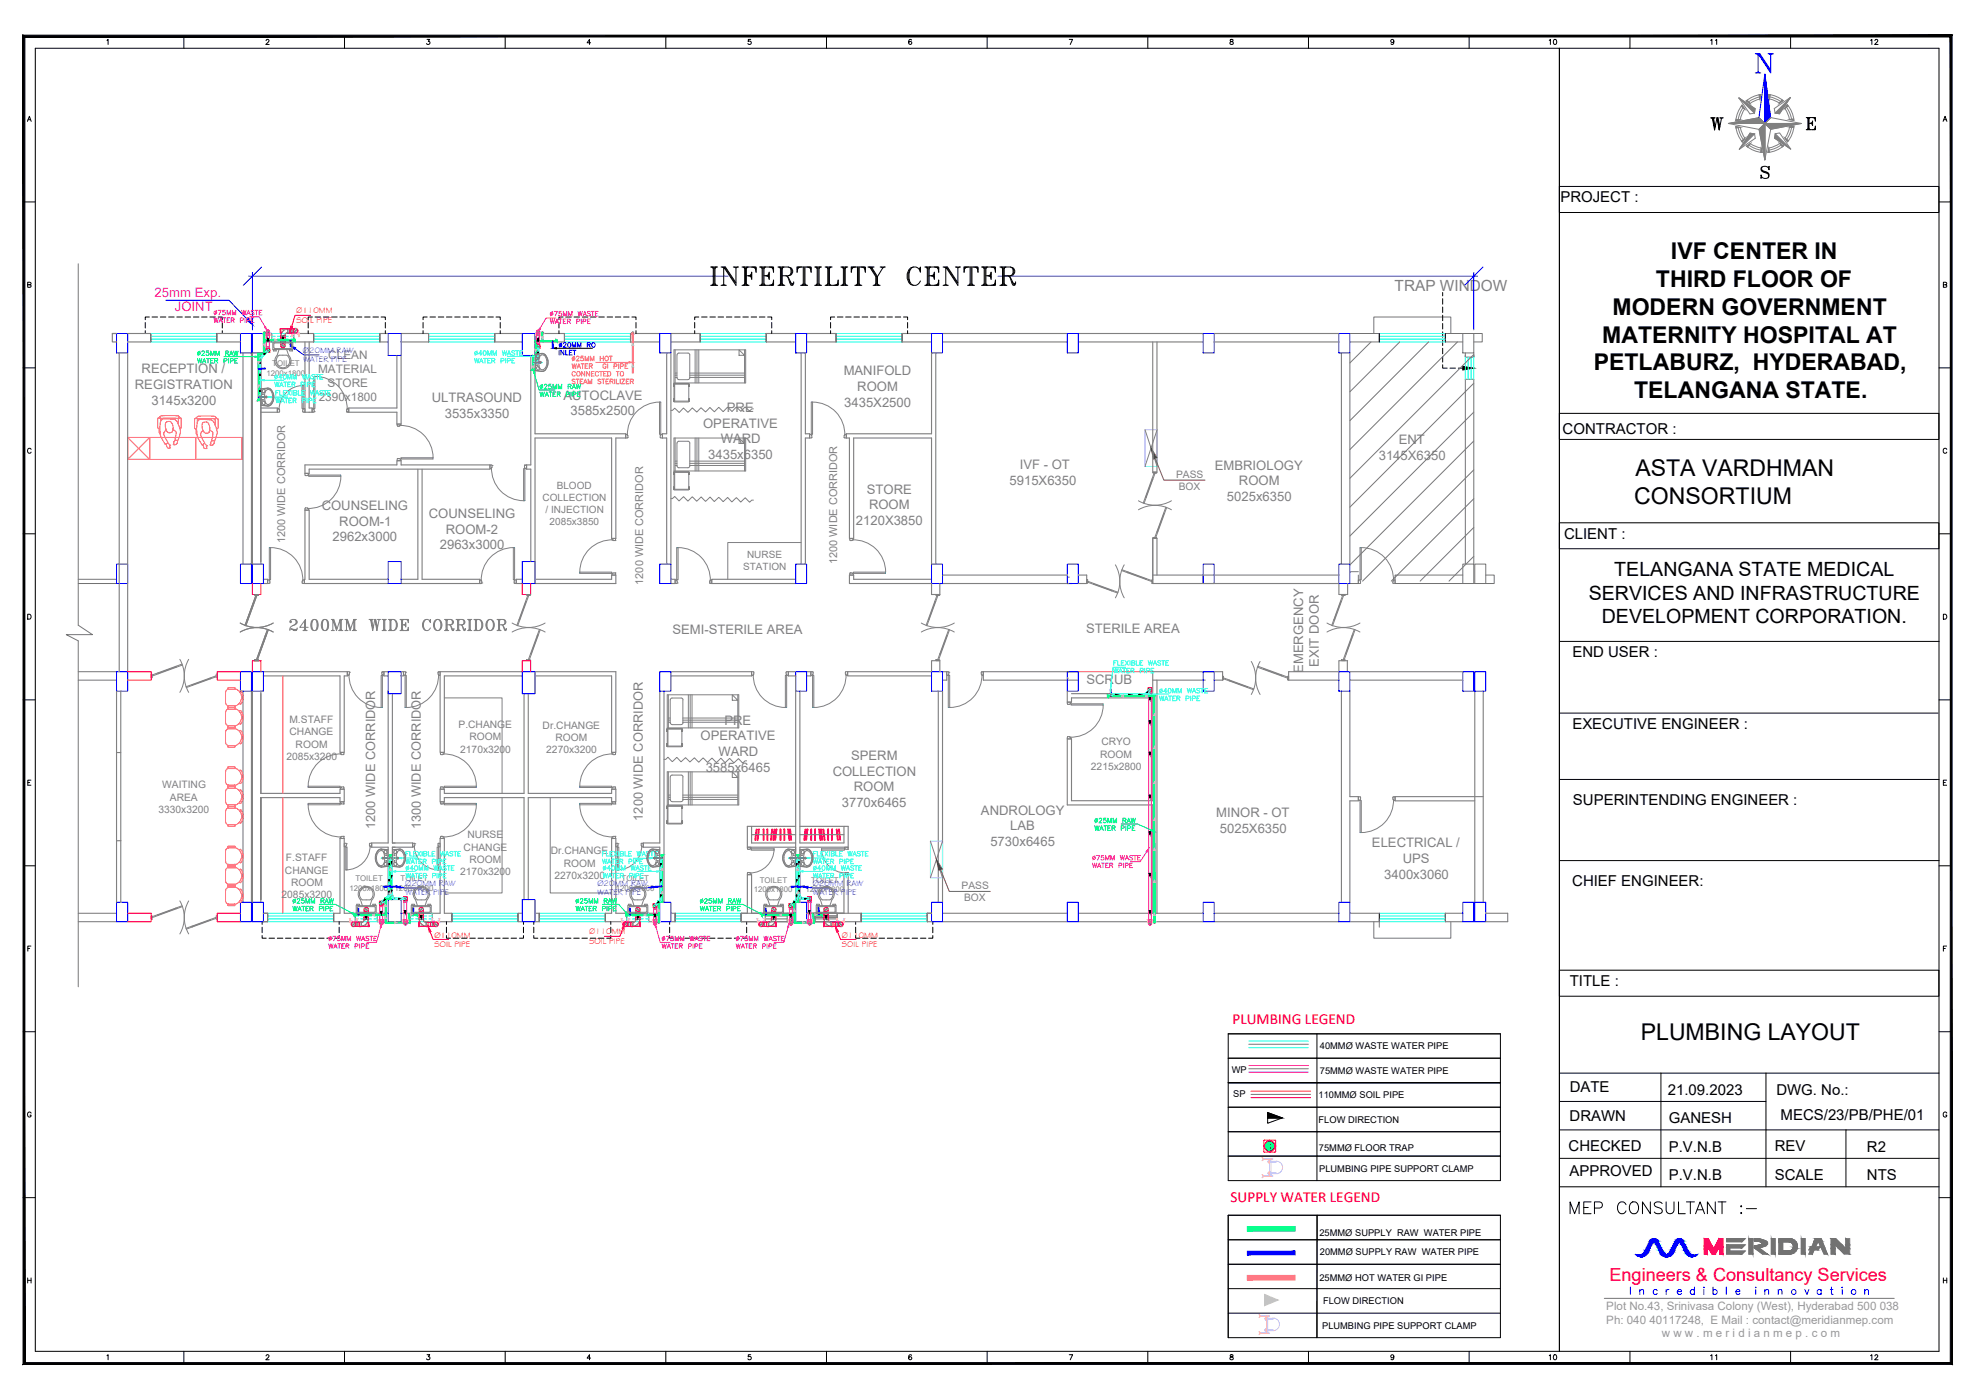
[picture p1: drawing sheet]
<svg xmlns="http://www.w3.org/2000/svg" width="594mm" height="420mm" viewBox="0 0 594 420" stroke-linecap="round" stroke-linejoin="round" font-family="sans-serif">
<defs><g id="words">
<text font-size="9.7" x="212.4" y="87.1">INFERTILITY CENTER</text>
<g font-size="7.1">
<text x="512.9" y="40.2">W</text>
<text x="471" y="365.8">MEP CONSULTANT :-</text>
</g>
<text font-size="7.1" fill="#808080" x="86.1" y="190.9">2400MM WIDE CORRIDOR</text>
<g font-size="6.9">
<text x="502.4" y="78">IVF CENTER IN</text>
<text x="497.8" y="86.3">THIRD FLOOR OF</text>
<text x="484.8" y="94.7">MODERN GOVERNMENT</text>
<text x="481.7" y="103">MATERNITY HOSPITAL AT</text>
<text x="479.2" y="111.3">PETLABURZ, HYDERABAD,</text>
<text x="491.3" y="119.7">TELANGANA STATE.</text>
<text x="491.7" y="143.2">ASTA VARDHMAN</text>
<text x="491.3" y="151.5">CONSORTIUM</text>
<text x="493.3" y="312.5">PLUMBING LAYOUT</text>
</g>
<g font-size="5.9">
<text x="485.3" y="173.1">TELANGANA STATE MEDICAL</text>
<text x="477.6" y="180.2">SERVICES AND INFRASTRUCTURE</text>
<text x="481.6" y="187.4">DEVELOPMENT CORPORATION.</text>
</g>
<text font-size="5.4" fill="#f00" x="483.9" y="385.1">Engineers &amp; Consultancy Services</text>
<text font-size="4.6" fill="#808080" x="419.3" y="87.6">TRAP WINDOW</text>
<g font-size="4.6" fill="#f00">
<text x="370.5" y="307.8">PLUMBING LEGEND</text>
<text x="370" y="361.3">SUPPLY WATER LEGEND</text>
</g>
<g font-size="4.5">
<text x="469.1" y="60.7">PROJECT :</text>
<text x="469.8" y="130.4">CONTRACTOR :</text>
<text x="470.2" y="162">CLIENT :</text>
<text x="472.7" y="197.5">END USER :</text>
<text x="472.7" y="219">EXECUTIVE ENGINEER :</text>
<text x="472.9" y="241.9">SUPERINTENDING ENGINEER :</text>
<text x="472.7" y="266.2">CHIEF ENGINEER:</text>
<text x="472" y="296.4">TITLE :</text>
<text x="471.9" y="328.1">DATE</text>
<text x="501.4" y="329.1">21.09.2023</text>
<text x="534.1" y="329.1">DWG. No.:</text>
<text x="471.9" y="336.9">DRAWN</text>
<text x="501.7" y="337.6">GANESH</text>
<text x="535.3" y="336.7">MECS/23/PB/PHE/01</text>
<text x="471.6" y="345.9">CHECKED</text>
<text x="501.7" y="346.2">P.V.N.B</text>
<text x="533.6" y="345.8">REV</text>
<text x="561.3" y="346.2">R2</text>
<text x="471.9" y="353.5">APPROVED</text>
<text x="501.7" y="354.7">P.V.N.B</text>
<text x="533.6" y="354.7">SCALE</text>
<text x="561.3" y="354.7">NTS</text>
</g>
<g font-size="4.4">
<text x="464.6" y="14.5">10</text>
<text x="512.9" y="14.5">11</text>
<text x="561.3" y="14.5">12</text>
<text x="464.6" y="409.9">10</text>
<text x="512.9" y="409.9">11</text>
<text x="561.3" y="409.9">12</text>
</g>
<g font-size="4" fill="#f0f">
<text x="46.5" y="89.2">25mm Exp.</text>
<text x="52.6" y="93.3">JOINT</text>
</g>
<g font-size="3.9" fill="#808080">
<text x="42.6" y="112.2">RECEPTION /</text>
<text x="253.6" y="112.8">MANIFOLD</text>
<text x="40.5" y="117">REGISTRATION</text>
<text x="257.8" y="117.5">ROOM</text>
<text x="45.6" y="121.7">3145x3200</text>
<text x="129.8" y="120.8">ULTRASOUND</text>
<text x="133.7" y="125.5">3535x3350</text>
<text x="169.4" y="120.1">AUTOCLAVE</text>
<text x="171.5" y="124.8">3585x2500</text>
<text x="218.6" y="123.8">PRE</text>
<text x="253.8" y="122.2">3435X2500</text>
<text x="211.4" y="128.5">OPERATIVE</text>
<text x="212.9" y="137.9">3435x6350</text>
<text x="216.7" y="133.2">WARD</text>
<text x="420.5" y="133.5">ENT</text>
<text x="306.6" y="141">IVF - OT</text>
<text x="365.2" y="141.2">EMBRIOLOGY</text>
<text x="414.5" y="138.2">3145X6350</text>
<text x="260.6" y="148.3">STORE</text>
<text x="303.5" y="145.7">5915X6350</text>
<text x="372.5" y="145.9">ROOM</text>
<text x="96.7" y="153.2">COUNSELING</text>
<text x="128.9" y="155.6">COUNSELING</text>
<text x="261.3" y="153.1">ROOM</text>
<text x="368.9" y="150.6">5025x6350</text>
<text x="102" y="158">ROOM-1</text>
<text x="134" y="160.4">ROOM-2</text>
<text x="257.3" y="157.8">2120X3850</text>
<text x="100" y="162.7">2962x3000</text>
<text x="132.2" y="165.1">2963x3000</text>
<text x="202.2" y="190.6">SEMI-STERILE AREA</text>
<text x="326.5" y="190.4">STERILE AREA</text>
<text x="391.8" y="202.3" transform="rotate(-90 391.8 202.3)">EMERGENCY</text>
<text x="396.5" y="200.4" transform="rotate(-90 396.5 200.4)">EXIT DOOR</text>
<text x="326.6" y="205.7">SCRUB</text>
<text x="217.8" y="217.7">PRE</text>
<text x="210.6" y="222.5">OPERATIVE</text>
<text x="216" y="227.2">WARD</text>
<text x="212.2" y="231.9">3585x6465</text>
<text x="250.3" y="233.1">COLLECTION</text>
<text x="255.9" y="228.3">SPERM</text>
<text x="256.7" y="237.8">ROOM</text>
<text x="253.1" y="242.5">3770x6465</text>
<text x="294.9" y="244.8">ANDROLOGY</text>
<text x="365.7" y="245.6">MINOR - OT</text>
<text x="112.8" y="249.2" transform="rotate(-90 112.8 249.2)">1200 WIDE CORRIDOR</text>
<text x="126.5" y="249.2" transform="rotate(-90 126.5 249.2)">1300 WIDE CORRIDOR</text>
<text x="193.2" y="246.7" transform="rotate(-90 193.2 246.7)">1200 WIDE CORRIDOR</text>
<text x="303.7" y="249.5">LAB</text>
<text x="366.8" y="250.4">5025X6350</text>
<text x="297.8" y="254.2">5730x6465</text>
<text x="412.5" y="254.7">ELECTRICAL /</text>
<text x="421.8" y="259.4">UPS</text>
<text x="416.2" y="264.1">3400x3060</text>
</g>
<g font-size="3.5" fill="#808080">
<text x="98.7" y="107.8">CLEAN</text>
<text x="95.7" y="112">MATERIAL</text>
<text x="98.5" y="116.3">STORE</text>
<text x="95.8" y="120.5">2390x1800</text>
</g>
<g font-size="3.5" fill="#989898">
<text x="482.9" y="393.6">Plot No.43, Srinivasa Colony (West), Hyderabad 500 038</text>
<text x="482.9" y="397.8">Ph: 040 40117248, E Mail : contact@meridianmep.com</text>
<text x="499.6" y="401.9">w w w . m e r i d i a n m e p . c o m</text>
</g>
<g font-size="3.3" fill="#808080">
<text x="85.7" y="163.2" transform="rotate(-90 85.7 163.2)">1200 WIDE CORRIDOR</text>
<text x="251.7" y="169.5" transform="rotate(-90 251.7 169.5)">1200 WIDE CORRIDOR</text>
<text x="193.4" y="175.7" transform="rotate(-90 193.4 175.7)">1200 WIDE CORRIDOR</text>
</g>
<g font-size="3.1" fill="#808080">
<text x="353.6" y="143.5">PASS</text>
<text x="354.4" y="147.3">BOX</text>
<text x="87" y="217.3">M.STAFF</text>
<text x="87.1" y="221">CHANGE</text>
<text x="137.9" y="218.8">P.CHANGE</text>
<text x="163.1" y="219">Dr.CHANGE</text>
<text x="88.9" y="224.7">ROOM</text>
<text x="138.4" y="226.2">2170x3200</text>
<text x="141.2" y="222.5">ROOM</text>
<text x="164.2" y="226.4">2270x3200</text>
<text x="167" y="222.7">ROOM</text>
<text x="330.8" y="227.7">ROOM</text>
<text x="331.1" y="224">CRYO</text>
<text x="86.1" y="228.4">2085x3200</text>
<text x="328" y="231.4">2215x2800</text>
<text x="48.8" y="237">WAITING</text>
<text x="47.7" y="244.3">3330x3200</text>
<text x="51.1" y="240.7">AREA</text>
<text x="140.5" y="252">NURSE</text>
<text x="139.4" y="255.6">CHANGE</text>
<text x="165.6" y="256.8">Dr.CHANGE</text>
<text x="85.7" y="262.6">CHANGE</text>
<text x="86" y="258.9">F.STAFF</text>
<text x="138.4" y="263">2170x3200</text>
<text x="141.2" y="259.4">ROOM</text>
<text x="169.5" y="260.5">ROOM</text>
<text x="87.5" y="266.3">ROOM</text>
<text x="166.7" y="264.2">2270x3200</text>
<text x="289.1" y="267.2">PASS</text>
<text x="84.7" y="270">2085x3200</text>
<text x="289.8" y="270.9">BOX</text>
</g>
<g font-size="3" fill="#808080">
<text x="167.4" y="147.1">BLOOD</text>
<text x="163.1" y="150.7">COLLECTION</text>
<text x="164" y="154.3">/ INJECTION</text>
<text x="165.3" y="157.9">2085x3850</text>
<text x="224.6" y="167.8">NURSE</text>
<text x="223.4" y="171.4">STATION</text>
</g>
<g font-size="2.8">
<text x="396.8" y="315.4">40MMØ WASTE WATER PIPE</text>
<text x="370.4" y="322.4">WP</text>
<text x="396.8" y="322.7">75MMØ WASTE WATER PIPE</text>
<text x="370.7" y="329.8">SP</text>
<text x="396.4" y="330.1">110MMØ SOIL PIPE</text>
<text x="396.4" y="337.5">FLOW DIRECTION</text>
<text x="396.5" y="345.8">75MMØ FLOOR TRAP</text>
<text x="396.6" y="352.2">PLUMBING PIPE SUPPORT CLAMP</text>
<text x="396.7" y="371.4">25MMØ SUPPLY RAW WATER PIPE</text>
<text x="396.8" y="377.3">20MMØ SUPPLY RAW WATER PIPE</text>
<text x="396.7" y="385">25MMØ HOT WATER GI PIPE</text>
<text x="397.8" y="391.8">FLOW DIRECTION</text>
<text x="397.5" y="399.4">PLUMBING PIPE SUPPORT CLAMP</text>
</g>
<g font-size="2.5" fill="#f00">
<text x="89.1" y="94.2">Ø110MM</text>
<text x="89.1" y="97">SOIL PIPE</text>
<text x="130.6" y="281.8">Ø110MM</text>
<text x="177.1" y="280.8">Ø110MM</text>
<text x="253.1" y="281.8">Ø110MM</text>
<text x="130.6" y="284.6">SOIL PIPE</text>
<text x="177.2" y="283.6">SOIL PIPE</text>
<text x="253.1" y="284.6">SOIL PIPE</text>
</g>
<g font-size="2.5" fill="#00f">
<text x="91.1" y="106.1">Ø20MM RAW</text>
<text x="91.1" y="108.9">WATER PIPE</text>
<text x="121.8" y="266.3">Ø20MM RAW</text>
<text x="121.9" y="269.1">WATER PIPE</text>
<text x="179.6" y="266.3">Ø20MM RAW</text>
<text x="179.6" y="269.1">WATER PIPE</text>
<text x="244.3" y="266.3">Ø20MM RAW</text>
<text x="244.4" y="269.1">WATER PIPE</text>
</g>
<g font-size="2.4" fill="#808080">
<text x="80.1" y="112.9">1200x1800</text>
<text x="81.9" y="110.1">TOILET</text>
<text x="105.1" y="267.7">1200x1800</text>
<text x="106.8" y="264.9">TOILET</text>
<text x="118.6" y="267.7">1200x1800</text>
<text x="120.4" y="264.9">TOILET</text>
<text x="185.1" y="267.7">1200x1800</text>
<text x="186.9" y="264.9">TOILET</text>
<text x="226.6" y="268.1">1200x1800</text>
<text x="228.4" y="265.3">TOILET</text>
<text x="242.1" y="268.1">1200x1800</text>
<text x="243.9" y="265.3">TOILET</text>
</g>
</g></defs>
<!-- layer: furniture -->
<path d="M240.9 163.1h-22.1v11" fill="none" stroke="#808080" stroke-width=".3"/>
<!-- layer: funiture -->
<g fill="none" stroke="#ff7f00" stroke-width=".3">
<path d="M38.4 131.5h6.6v6.6h-6.6zM38.4 131.5l6.6 6.6M45 131.5h27.8v6.6h-27.8zM45 131.5l-6.6 6.6M47.4 125.8v2.7M47.4 128.5l.6 .2 .2 2.3M47.6 125.7h.5M47.6 125.6l-.2 .2M47.9 128.7v1.5l.3 .3M48.1 125.3h.1M48.1 125.3l-.2 .4M48.1 125.6l.2 .3"/>
<path d="M48.2 126.7a1.21 1.21 0 0 1 1.1-.9l3.1 .2a5.9 5.9 0 0 1 1.9 3.5M48.2 126.8l-.2 2M48.3 125.9v.7M48.5 125l-.4 .4 .4 .4h4.9l.4-.4-.4-.4M49.3 130.7l1.2 2.3-.9 .6-1.3-2.6M49.3 130v.7M49.4 129.7l-.1 .3M49.7 127.3a1.19 1.19 0 0 1 1.5-.6 1.19 1.19 0 0 1 .8 1.3l.1 .7M49.7 127.3l.1 1.2 .4 1.1M49.9 133.5l.4 1M50 129.3l-.6 .5M50.2 129.6l.5 .4 .9-.1"/>
<path d="M50.3 134.5l.8 .2M50.4 133.1l.7 .7M51 134.1l.2 .5M51 133.8h.1M51.1 133.8l-.1 .2M51.1 133.7v.1M51.8 129.7l-.2 .3M52 129.1l.9 .7 .1 .5M52 128.8l-.2 .9M52.1 133.6l.3 .1M52.4 133.7h.1M52.7 132.3l-.1 .2a.53 .53 0 0 0-.3 .8l-.2 .3"/>
<path d="M52.9 133.6l-.4 .1M52.9 130.3l-.3 2 .9 .1M53.4 132.4l-.1 .8-.4 .3M53.4 125h-4.9M53.8 125.3h.1M53.8 125.7h.5M53.9 125.3l.2 .3M53.9 125.6l-.3 .3v1.7M54 125.6v.1M54.2 129.5v.5M54.3 130l-.8 2.4M54.4 125.6l.1 .2"/>
<path d="M54.5 125.8v2.7M54.5 128.5l-.5 .2M58.9 131.5h13.9v6.6h-13.9zM58.9 125.7v.1M59 128.9v1.3l.3 .5M59.1 129.1l.2 2M59.1 125.8l-.6 .2v2.6l.2 .2M59.1 125.5h.1M59.1 128.9v.1M59.1 125.5l-.2 .2M59.1 125.8l.3 .2M59.2 125.3l1.1-.2 2.8-.1 1.4 .1 .4 .4-.2 .4h-5.1l-.4-.2z"/>
<path d="M59.3 126v.8M59.4 131.1v.2M60.4 130.2l.2 1.2 1 1.7-.9 .7-1.3-2.5M60.4 126l3.1 .2a4.5 4.5 0 0 1 1.7 3 4 4 0 0 1-.7 3.3l-.9-.1 .4-1.9M60.4 126a1.22 1.22 0 0 0-1.1 1l-.2 1.9h-.4M60.8 127.4a1.19 1.19 0 0 1 1.4-.6 1.19 1.19 0 0 1 .8 1.4l.1 .7-.2 1M60.8 127.4l.1 1.7M60.9 129.1l.3 .6M60.9 133.6l.5 1.1M61.1 129.4l-.7 .8M61.3 129.7l.7 .5M61.4 134.7l.2 .1"/>
<path d="M61.5 133.2l.6 .8M62.1 134l.1 .8h-.7M62.1 134h.1M62.9 129.9l-.9 .3M63 129.3l.7 .4M63.2 133.6v.1M63.2 133.8h.2M63.3 132.8v.1M63.3 133l-.1 .6M63.8 129.7l.2 .7M63.8 132.4l-.5 .5M64 133.7l-.5 .1"/>
<path d="M64.5 132.5l-.1 .8-.4 .4M64.7 126v1.7M64.8 125.5h.1M64.9 125.8l.7 .2v2.6l-.3 .2M64.9 125.5l.2 .2M64.9 125.8l-.2 .2M65.1 128.9h.2M65.1 125.7v.1M85 239.7v34.8"/>
</g>
<!-- layer: P-Wall -->
<g fill="none" stroke="#808080" stroke-width=".34">
<path d="M73.1 106.1v63.4M75.6 106.1v63.4M79.2 100.2h2.5v2.6h-2.5M88.3 100.2h6v2.6h-6zM91.7 102.8v21.1h1.2M92.9 102.8v19.8M116.7 100.2h-2.5v2.6h2.5M120.6 100.2h8.2v2.6h-8.2M157 100.2h-8.3v2.6h8.3M159.6 106.8v32.9h-1.3v1.3h1.3v27.8M160.9 100.2h8.8v2.6h-8.8M160.9 106.8v23.6h27.2v1.2h-2.9v30.2h-1.3v-30.2h-23v37.2"/>
<path d="M198.4 100.2h-8.8v2.6h8.8M200.4 106.1v24.3h-1.2v1.2h1.2v37.9M201.7 100.2h8.8v2.6h-8.8M201.7 106.1v63.4M239.2 100.2h-8.8v2.6h8.8M242.5 100.2h8.9v2.6h-8.9M280.1 100.2h-8.9v2.6h8.9M283.4 102.8h37.5M283.4 100.2h37.5M324.2 102.8h37.5M324.2 100.2h37.5M347.8 102.8v39.1"/>
<path d="M403.3 106.1v63.4M405.8 106.1v63.4M440.5 106.1v1.2v-.5M440.5 107.3h2.6M440.5 114h2.6M443.1 106.1v1.2v-.5M78.4 122.6h5v1.3h-5M119.3 139.7h-27.6v2.6h1.2v-1.3h54.4v-1.3h-26.7M125.6 141v33.1h-5M126.9 141v33.1h17.3v1.3M79.2 174.1h1.3v1.3h-1.3M116.7 174.1h-23.8v-20.8h-1.2v20.8h-.2v1.3h25.2"/>
<path d="M120.6 175.4h24.1M157 174.1h-1.8v1.3h1.8M160.9 174.1h23v-1.3h1.3v2.6h-24.3M201.7 174.1h1.3v1.3h-1.3M239.2 174.1h-25.2v1.3h25.2M255.4 175.4h24.7M256.7 174.1h23.4M282.6 175.4h39.8M347.8 161.8v11M361.7 172.8v2.6M402.5 175.4v3.3M402.5 198.6v3.3h-15.1"/>
<path d="M405.1 198.6v3.3M73.1 207.7v63.5M75.6 207.7v63.5M79.2 201.9h25.2v1.2h-.9v23h-1.3v-23h-23M116.7 201.9h-1.3v1.2h1.3M116.7 207.7v45.7h-5v1.2h5v15.8M118 208.5v44.9h6.1v1.2h-6.1v15.8M120.6 201.9h.7v1.2h-.7M157 201.9h-24.7v24.2h1.3v-23h23.4M157.6 208.5v29.9h-24v-1.2h-1.3v3.8h1.3v-1.3h24v30.7M158.8 208.5v29.9h25.1v-1.2h1.3v3.8h-1.3v-1.3h-25.1v30.7M160.9 201.9h24.3v24.2h-1.3v-23h-23"/>
<path d="M198.4 207.7v45.7h-5v1.2h5v16.6M199.6 207.7v63.5M201.7 203.1h24.3M201.7 201.9h24.3M237 203.1h2.2M237 201.9h2.2M240.5 207.7v45.7M242.5 201.9h1.3v1.2h-1.3M280.1 201.9h-25.3v1.2h25.3M283.4 201.9h1.2M283.4 204.4h1.2M295.6 201.9h28.6"/>
<path d="M295.6 204.4h28.6M320.9 211h1.2M322.1 209.7h24.5M322.1 208.5h24.5M346.6 201.9h21M346.6 204.4h15.8M365 204.4h2.6M387.4 204.4h15.1M403.3 207.7v63.5M405.8 201.9h34M405.8 207.7v31.7h2.6M405.8 204.4h34"/>
<path d="M443.4 207.7v63.5M445.9 207.7v63.5M35 226.2v26.5M36.3 226.2v26.5M78.4 238.4h23.8v-1.2h1.3v3.8h-1.3v-1.3h-23.8M320.9 222.1h1.2M419.4 239.4h26.5M102.2 252h1.3v22.5h3.3v2.5h-6.5v-2.5h1.9zM132.3 252h1.3v22.5h2.3v2.5h-6v-2.5h2.4zM183.9 252h1.3v22.5h3.3v2.5h-6.5v-2.5h1.9zM408.4 240.7h-2.6v30.5M419.4 240.7h24"/>
<path d="M78.4 270.4v-30.7v31.5M79.2 274.5h1.3v2.5h-1.3M116.7 274.5h-3.3v2.5h3.3M120.6 274.5h2.7v2.5h-2.7M157 274.5h-1.3v2.5h1.3M160.9 274.5h1.2v2.5h-1.2M198.4 274.5h-3.3v2.5h3.3M201.7 274.5h1.3v2.5h-1.3M237.9 274.5v2.5M239.2 274.5h-16.4v2.5h16.4M242.5 274.5h16.4v2.5h-16.4M283.4 277h37.5"/>
<path d="M283.4 274.5h37.5M324.2 277h37.5M324.2 274.5h37.5M365 277h37.5M365 274.5h37.5M405.8 277h8.9M405.8 274.5h8.9M434.5 277h5.3M434.5 274.5h5.3"/>
</g>
<!-- layer: DOOR -->
<g fill="none" stroke="#808080" stroke-width=".3">
<path d="M90.8 115.9h.4v6.9h-.4zM91.2 115.9a7.3 7.3 0 0 0-7.3 7.3M83.4 122.8h.5v.4h.2l-.2 .7h-.5zM84 123.7h.1M91 123.7h.1M91.2 122.8h.5v1.1l-.6-.1zM188.1 130.5h.5v.4h.2l-.2 .7h-.5zM188.8 131.5h.1M198.5 131.5h.1M198.7 120.8v9.7h-.4v-9.7a9.7 9.7 0 0 0-9.7 10.1M198.7 130.5h.5v1.1h-.6zM91.7 142.8l.1 .1 1-.1v-.5h-1.1v.5"/>
<path d="M91.8 152.7l1 .1v.5h-1.1zM91.8 152.6v.1M102.4 142.8h-9.6v.4h9.6M102.5 143.1a9.7 9.7 0 0 1-10.1 9.7M81 164.6v9.7h.4v-9.7M81.1 175.2h.1M81.1 175.2l-.1 .1M81.1 175.2l-.1-.9h-.5v1.1l.5-.1M81.4 164.6a9.7 9.7 0 0 1 9.6 10M90.8 175.2h.1M91 174.3h.5v1.1l-.6-.1zM174.3 171.9h9.7v.4h-9.7"/>
<path d="M184 161.8h1.1v.5l-.8 .2v-.2h-.3zM184.4 162.3a9.7 9.7 0 0 0-10.1 9.6M184.9 162.5h.1M184.9 172.2h.1M184.9 172.2l-.9 .1v.5h1.1l-.1-.5M184.9 172.2l.2 .1M203 174.3h.4v.4h.2l-.2 .7h-.4zM203.4 164.6v9.7h.5v-9.7M203.6 175.2h.1M203.9 164.6a9.7 9.7 0 0 1 9.6 10M213.3 175.2h.1M213.4 175.2l.6 .2v-1.1h-.5l-.2 .9"/>
<path d="M408.4 174.3h.5v.4h.2l-.2 .7h-.5zM408.9 164.6v9.7h.4v-9.7a9.6 9.6 0 0 1 9.7 10M409 175.2h.1M418.9 174.3h.5v1.1l-.7-.2zM104.4 201.9h.7l-.2 1.1h-.5zM104.9 202.6a9.7 9.7 0 0 0 9.7 10M105.1 202h.1M114.6 212.6v-9.6h.4v9.6M114.8 202h.1M114.8 202l.6-.1v1.1h-.4l-.2-1M121.8 212.6v-9.6h.4v9.6M121.8 201.9h-.5v1.1h.5l.1-1"/>
<path d="M121.8 201.9l.1 .1M121.9 202h.1M131.7 202h.1M131.8 202.6a9.7 9.7 0 0 1-9.6 10M131.9 201.9h.4v1.1h-.4l-.2-1M131.9 201.9l-.2 .1M243.8 201.9h.6l-.1 1.1h-.5zM244.3 212.6v-9.6h.4v9.6M244.4 202h.1M254.2 201.9h.6v1.1h-.5zM254.4 202.6a9.7 9.7 0 0 1-9.7 10M321 211.7l1-.2v-.5h-1.1l.2 .7"/>
<path d="M331.6 211.5h-9.6v.4h9.6M331.7 211.9a9.7 9.7 0 0 1-10.1 9.7M92.7 236.3h9.6v.4h-9.6M102.7 226.6a9.7 9.7 0 0 0-10 9.7M103.2 236.5l-.9 .2v.5h1.1v-.5M103.2 236.5h.1M103.3 236.5l.1 .2M103.4 226.6l-.7 .2v-.2h-.4v-.5h1.1v.5M132.4 226.1h1.1v.5l-.9 .2zM132.5 236.5l1 .2v.5h-1.1zM132.6 236.5h.1M133.1 226.6a9.7 9.7 0 0 1 10.1 9.7"/>
<path d="M143.2 236.3h-9.7v.4h9.7M174.3 236.3h9.7v.4h-9.7M184 226.1h1.1v.5l-.2 .2-.9-.2zM184 236.7l1-.2 .1 .7h-1.1zM184.4 226.6a9.7 9.7 0 0 0-10.1 9.7M184.9 236.5h.1M321 221.4l1 .2v.5h-1.1v-.5M321 221.4h.1M321.1 221.4l-.2 .1M408.9 239.5h-.5v1.1h.5l.2-1M408.9 239.5l.2 .1M409 239.6h.1"/>
<path d="M418.9 239.5l-.2 .7h.2v.4h.5v-1.1h-.5M92.7 241.5h9.6v.4h-9.6a9.7 9.7 0 0 0 10 9.6M103.2 251.4h.1M103.2 251.4l-.9 .1v.5h1.1v-.5M103.2 241.6h.1M103.3 251.4l.1 .1M103.4 241.5v-.5h-1.1v.5l.9 .1M103.4 241.4l-.1 .2M103.5 253.4l.6 .1-.1 1h-.5zM104 254.5h.3v6.9h-.3zM104.1 253.6h.1M111.1 253.6h.1"/>
<path d="M111.2 253.5l.5-.1v1.1h-.5zM111.3 254.1a7.3 7.3 0 0 1-7.3 7.3M124.6 254.1a7.3 7.3 0 0 0 7.3 7.3M124.6 253.4h-.5v1.1h.5l.1-.9M124.6 253.4l.1 .2M124.7 253.6h.1M131.4 254.5h.5v6.9h-.5zM131.7 253.6h.1M131.9 253.4h.4v1.1h-.4l-.2-.9M131.9 253.4l-.2 .2M132.6 251.4h.1M132.6 251.4l.9 .1v.5h-1.1v-.5"/>
<path d="M132.6 241.6h.1M132.6 251.4l-.2 .1M132.6 241.6l-.2-.6h1.1v.5l-.9 .1M143.2 241.5h-9.7v.4h9.7a9.6 9.6 0 0 1-10.1 9.6M174.3 241.5h9.7v.4h-9.7a9.7 9.7 0 0 0 10.1 9.6M184.9 251.4h.1M184.9 251.4l-.9 .1v.5h1.1l-.1-.5M184.9 241.6h.1M184.9 251.4l.2 .1M184.9 241.6l.2-.6h-1.1v.5l.9 .1M185.2 253.4l.5 .1-.1 1h-.4zM185.6 254.5h.4v6.9h-.4z"/>
<path d="M185.8 253.6h.1M192.8 253.6h.1M192.9 253.4h.5v1.1h-.5l-.1-.9M192.9 253.4l-.1 .2M192.9 254.1a7.3 7.3 0 0 1-7.3 7.3M419 240.2a9.7 9.7 0 0 1-9.7 10v-9.6h-.4v9.6"/>
</g>
<g fill="none" stroke="#008ab8" stroke-width=".3">
<path d="M198.3 120.8h.4M102.4 142.8v.4M81 164.6h.4M174.3 171.9v.4M203.4 164.6h.5M408.9 164.6h.4M114.6 212.6h.4M121.8 212.6h.4M244.3 212.6h.4M331.6 211.5v.4M92.7 236.3v.4M143.2 236.3v.4"/>
<path d="M174.3 236.3v.4M92.7 241.5v.4M143.2 241.5v.4M174.3 241.5v.4M408.9 250.2h.4"/>
</g>
<!-- layer: furniture -->
<g fill="none" stroke="#ff7f00" stroke-width=".3">
<path d="M67.8 208.1v3.1M67.8 214v3.2M67.8 219.9v3.3M67.8 211.2a.91 .91 0 0 0 1 .9M67.8 217.2a.91 .91 0 0 0 1 .9M68.6 212.6h2M68.6 206.7h2M68.6 218.6h2M68.6 206.6l.1 .5 2.2 .1M68.7 218.1l-.2 .3 .2 .6M68.7 213.1h2.2M68.7 218.1h2.2"/>
<path d="M68.7 219.1h2.2M68.8 207.1a.91 .91 0 0 0-1 .9M68.8 213.1a.91 .91 0 0 0-1 .9M68.8 219a.91 .91 0 0 0-1 .9M70.5 212.1l.1 .5M70.5 218.1l.1 .5M70.6 206.6l-.1 .5M70.6 212.6l-.1 .5M70.6 218.5l-.1 .5M70.9 212.1h-2.2l-.2 .4 .2 .6M70.9 207.1a2.69 2.69 0 0 1 1.7 2.5 2.69 2.69 0 0 1-1.7 2.5M70.9 213.1a2.69 2.69 0 0 1 1.7 2.5 2.69 2.69 0 0 1-1.7 2.5"/>
<path d="M70.9 219a2.69 2.69 0 0 1 1.7 2.5 2.69 2.69 0 0 1-1.7 2.5M72 213.9l.2-.3a2.95 2.95 0 0 1 .2 3.9M72 217.2l.1 .4h.3M72 219.9l.2-.4a2.81 2.81 0 0 1 0 4l-.2-.3M72.4 207.6a3 3 0 0 1-.2 4.1l-.2-.4M72.4 207.6l-.3 .1-.1 .3M322.1 201.9h24.5M67.8 231.9v3.2M67.8 237.9v3.1M67.8 223.1a.91 .91 0 0 0 1 1M67.8 235a.91 .91 0 0 0 1 1M68.6 236.5h2"/>
<path d="M68.6 230.5h2M68.6 230.5l.1 .5h2.2M68.7 237h2.2M68.8 236.9a.91 .91 0 0 0-1 .9M68.8 231a.91 .91 0 0 0-1 .9M70.5 224l.1 .5h-2M70.5 235.9l.1 .5M70.6 236.4l-.1 .5M70.6 230.5l-.1 .5M70.9 236l-2.2-.1-.2 .4 .2 .6M70.9 224.1l-2.2-.1-.1 .5M70.9 236.9a2.69 2.69 0 0 1 1.7 2.5 2.69 2.69 0 0 1-1.7 2.5"/>
<path d="M70.9 231a2.69 2.69 0 0 1 1.7 2.5 2.69 2.69 0 0 1-1.7 2.5M72 237.8l.2-.4a2.95 2.95 0 0 1 .2 4M72 231.8l.2-.4a3 3 0 0 1 .2 4M72 235.1l.1 .3h.3M67.8 243.8v3.2M67.8 255.7v3.2M67.8 241a.91 .91 0 0 0 1 .9M67.8 247a.91 .91 0 0 0 1 .9M67.8 258.9a.91 .91 0 0 0 1 .9M68.6 254.3h2l-.1 .5M68.6 242.4h2M68.6 254.3l.1 .5h2.2"/>
<path d="M68.7 241.9l-.2 .4 .2 .6M68.7 241.9h2.2M68.7 242.9h2.2M68.8 242.9a.91 .91 0 0 0-1 .9M68.8 254.8a.91 .91 0 0 0-1 .9M70.5 241.9l.1 .5M70.5 247.9l.1 .5h-2M70.5 259.8l.1 .5M70.6 242.4l-.1 .5M70.9 247.9h-2.2l-.1 .5M70.9 259.8h-2.2l-.2 .3 .2 .7h2.2M70.9 242.9a2.69 2.69 0 0 1 1.7 2.5 2.69 2.69 0 0 1-1.7 2.5"/>
<path d="M70.9 254.8a2.69 2.69 0 0 1 1.7 2.5 2.69 2.69 0 0 1-1.7 2.5M72 241.1l.1 .3h.3M72 243.7l.2-.3a2.81 2.81 0 0 1 0 4l-.2-.4M72 255.6l.2-.3a2.86 2.86 0 0 1 0 4l-.2-.4M67.8 261.7v3.2M67.8 267.7v3.1M67.8 264.8a.91 .91 0 0 0 1 1M67.8 270.8a.91 .91 0 0 0 1 .9M68.6 260.3h2M68.6 266.3h2M68.6 272.2h2M68.7 266.7h2.2"/>
<path d="M68.8 260.8a.91 .91 0 0 0-1 .9M68.8 266.7a.91 .91 0 0 0-1 .9M70.5 265.7l.2 .4-.2 .6M70.5 271.7l.1 .5M70.6 260.3l-.1 .5M70.9 265.8l-2.2-.1-.2 .4 .2 .6M70.9 271.7h-2.2l-.1 .5M70.9 260.7a2.69 2.69 0 0 1 1.7 2.5 2.69 2.69 0 0 1-1.7 2.5M70.9 266.7a2.69 2.69 0 0 1 1.7 2.5 2.69 2.69 0 0 1-1.7 2.5M72 261.6l.2-.4a2.95 2.95 0 0 1 .2 4M72 264.9l.1 .3h.3M72.4 267.2a2.95 2.95 0 0 1-.2 4l-.2-.4"/>
<path d="M72.4 267.2l-.3 .1-.1 .3"/>
</g>
<!-- layer: D.F  -->
<g fill="none" stroke="#767676" stroke-width=".3">
<path d="M23.5 79.3v108.6l4.3 2.8h-7.9l3.6 1.9v104M413 100.2v-4.9h23.2v4.9M439.8 100.2h3.3v5.9h-3.3zM440.5 114v55.5M443.1 100.2h2.5v2.6h-2.5M443.1 114v55.5M23.5 175.4h11.5M23.5 174.1h11.5M405.8 171.8h2.6M408.4 172.8v2.6h-2.6M439.8 172.8h-20.4v2.6h20.4M439.8 169.5h3.3v5.9h-3.3z"/>
<path d="M443.4 169.5h3.3v5.9h-3.3zM446.7 172.8h2.5v2.6h-2.5M23.5 204.4h11.5M23.5 201.9h11.5M408.4 239.4v1.3M419.4 239.4v1.3M23.5 277h11.5M23.5 274.5h11.5M413 277v5h23.2v-5M414.7 276.1v2.6M434.5 274.5v2.5"/>
</g>
<!-- layer: TITLE -->
<g fill="none" stroke="#000" stroke-width=".3">
<path d="M10.6 14.5h572.4v391.6h-572.4zM32.2 12.1l.3-.3v1.6M55.3 10.8v3.7M80 12.2l.3-.4 .6 .3-1 1.3h1M103.6 10.8v3.7M128.4 11.8h.8l-.4 .6a.5 .5 0 0 1 .3 .8 .5 .5 0 0 1-.8-.1M151.9 10.8v3.7M177.6 12.9h-1.1l.7-1.1v1.6M200.2 10.8v3.7M225.7 11.8h-.7l-.1 .7a.53 .53 0 0 1 .9 0 .53 .53 0 0 1-.2 .8 .53 .53 0 0 1-.7-.2M248.5 10.8v3.7M274.1 12.1l-.1-.2a.74 .74 0 0 0-.9 .5 .74 .74 0 0 0 .5 1 .46 .46 0 0 0 .5-.5 .46 .46 0 0 0-.4-.5 .46 .46 0 0 0-.5 .5"/>
<path d="M296.8 10.8v3.7M321.5 11.8h1l-.7 1.6M345.1 10.8v3.7M369.9 11.9v.4l.9 .6a.51 .51 0 0 1-.5 .5 .51 .51 0 0 1-.5-.5l.9-.7-.3-.4zM393.4 10.8v3.7M419 12.3a.47 .47 0 0 1-.6 .4 .47 .47 0 0 1-.2-.8 .47 .47 0 0 1 .8 .2v.2a.69 .69 0 0 1-.5 1.1l-.3-.2M441.7 10.8v3.7M468.8 14.5v391.6M490 10.8v3.7M538.3 10.8v3.7M8.2 36.5l.6-1.5 .6 1.5M8.5 36h.7"/>
<path d="M584.2 36.5l.6-1.5 .5 1.5M584.4 36h.7M6.9 60.7h3.7M583 60.7h3.6M8.3 85.6l1-.2v-.3l-.3-.3h-.7v1.5l1-.1v-.4l-.3-.2M584.3 85.6l.9-.2 .1-.3-.4-.3h-.6v1.5l.9-.1 .1-.4-.4-.2M6.9 110.6h3.7M583 110.6h3.6M9.3 135.1a.55 .55 0 0 0-.6-.4 .55 .55 0 0 0-.4 .6v.4a.55 .55 0 0 0 .4 .5 .55 .55 0 0 0 .6-.3M585.3 135.1a.55 .55 0 0 0-.6-.4 .55 .55 0 0 0-.5 .6v.4a.55 .55 0 0 0 .5 .5 .55 .55 0 0 0 .6-.3M6.9 160.4h3.7M583 160.4h3.6"/>
<path d="M8.3 184.6h.5a.78 .78 0 0 1 .6 .7 .78 .78 0 0 1-.6 .8h-.5zM584.3 184.6h.5a.78 .78 0 0 1 .5 .7 .78 .78 0 0 1-.5 .8h-.5zM6.9 210.3h3.7M583 210.3h3.6M8.4 235.2h.5M9.3 234.5h-.9v1.5h.9M584.3 235.2h.6M585.2 234.5h-.9v1.5h.9M7.2 260.2h3.4M583 260.2h3.6M8.4 285.1h.5M9.3 284.3h-.9v1.6"/>
<path d="M584.3 285.1h.6M585.2 284.3h-.9v1.6M6.9 310.1h3.7M583 310.1h3.6M9.3 334.5a.55 .55 0 0 0-.6-.3 .55 .55 0 0 0-.4 .6v.3a.53 .53 0 0 0 .5 .6 .53 .53 0 0 0 .5-.6h-.3M585.3 334.5a.55 .55 0 0 0-.6-.3 .55 .55 0 0 0-.5 .6v.3a.53 .53 0 0 0 .6 .6 .53 .53 0 0 0 .5-.6h-.4M6.9 359.9h3.7M583 359.9h3.6M8.3 384.8h1M8.3 384.1v1.5M9.3 384.1v1.5M584.3 384.1v1.5"/>
<path d="M584.3 384.8h1M585.3 384.1v1.5M32.2 407.4l.3-.3v1.6M55.3 406.1v3.7M80 407.5l.3-.4 .6 .3-1 1.3h1M103.6 406.1v3.7M128.4 407.1h.8l-.4 .6a.5 .5 0 0 1 .3 .9 .5 .5 0 0 1-.8-.2M151.9 406.1v3.7M177.6 408.2h-1.1l.7-1.1v1.6M200.2 406.1v3.7M225.7 407.1h-.7l-.1 .7a.53 .53 0 0 1 .9 0 .53 .53 0 0 1-.2 .8 .53 .53 0 0 1-.7-.2M248.5 406.1v3.7"/>
<path d="M274.1 407.4l-.1-.2a.74 .74 0 0 0-.9 .6 .74 .74 0 0 0 .5 .9 .46 .46 0 0 0 .5-.4 .46 .46 0 0 0-.4-.6 .46 .46 0 0 0-.5 .5M296.8 406.1v3.7M321.5 407.1h1l-.7 1.6M345.1 406.1v3.7M369.9 407.2v.5l.9 .5a.51 .51 0 0 1-.5 .5 .51 .51 0 0 1-.5-.5l.9-.7-.3-.4zM393.4 406.1v3.7M419 407.7a.47 .47 0 0 1-.6 .3 .47 .47 0 0 1-.2-.8 .47 .47 0 0 1 .8 .2v.3a.69 .69 0 0 1-.5 1l-.3-.2M441.7 406.1v3.7M490 406.1v3.7M538.3 406.1v3.7"/>
</g>
<path d="M586.9 10.6l-.6 .5 .6 399zM586.3 11.1l.6 399-.6-.6zM6.9 410.1h580l-.6-.6zM6.9 410.1l.6-.6h578.8zM6.9 10.6v399.5l.6-.6zM6.9 10.6l.6 .5v398.4zM6.9 10.6l.6 .5 579.4-.5zM7.5 11.1l579.4-.5-.6 .5z" fill="#000" stroke="#000" stroke-width=".3"/>
<!-- layer: Window -->
<g fill="none" stroke="#0ff" stroke-width=".3">
<path d="M81.7 102.8h6.6M81.7 101.9h1M81.7 100.2h6.6M81.7 101.1h1M83.4 101.9h1.3M83.4 101.1h1.3M85.4 101.9h1.3M85.4 101.1h1.3M87.4 101.9h.9M87.4 101.1h.9M94.3 102.8h19.9M94.3 101.9h19.9"/>
<path d="M94.3 100.2h19.9M94.3 101.1h19.9M128.8 102.8h19.9M128.8 101.9h19.9M128.8 100.2h19.9M128.8 101.1h19.9M169.7 102.8h19.9M169.7 101.9h19.9M169.7 100.2h19.9M169.7 101.1h19.9M210.5 102.8h19.9M210.5 101.9h19.9"/>
<path d="M210.5 100.2h19.9M210.5 101.1h19.9M251.4 102.8h19.8M251.4 101.9h19.8M251.4 100.2h19.8M251.4 101.1h19.8M440.5 107.3v6.7M441.4 107.3v6.7M442.3 107.3v6.7M443.1 107.3v6.7M80.5 274.5h19.8M80.5 275.3h19.8"/>
<path d="M80.5 277h19.8M80.5 276.2h19.8M106.8 274.5h6.6M106.8 275.3h1M106.8 277h6.6M106.8 276.2h1M108.4 275.3h1.4M108.4 276.2h1.4M110.4 275.3h1.3M110.4 276.2h1.3M112.4 275.3h1M112.4 276.2h1"/>
<path d="M123.3 274.5h6.6M123.3 275.3h1M123.3 277h6.6M123.3 276.2h1M125 275.3h1.3M125 276.2h1.3M127 275.3h1.3M127 276.2h1.3M129 275.3h.9M129 276.2h.9M135.9 274.5h19.8M135.9 275.3h19.8"/>
<path d="M135.9 277h19.8M135.9 276.2h19.8M162.1 274.5h19.9M162.1 275.3h19.9M162.1 277h19.9M162.1 276.2h19.9M188.5 274.5h6.6M188.5 275.3h.9M188.5 277h6.6M188.5 276.2h.9M190.1 275.3h1.3M190.1 276.2h1.3"/>
<path d="M192.1 275.3h1.3M192.1 276.2h1.3M194.1 275.3h1M194.1 276.2h1M203 274.5h19.8M203 275.3h19.8M203 277h19.8M203 276.2h19.8M258.9 274.5h19.9M258.9 275.3h19.9M258.9 277h19.9M258.9 276.2h19.9"/>
<path d="M414.7 274.5h19.8M414.7 275.3h19.8M414.7 277h19.8M414.7 276.2h19.8"/>
</g>
<!-- layer: wall -->
<g fill="none" stroke="#000" stroke-width=".3">
<path d="M94.3 100.2v2.6M114.2 100.2v2.6M128.8 100.2v2.6M148.7 100.2v2.6M169.7 100.2v2.6M189.6 100.2v2.6M210.5 100.2v2.6M230.4 100.2v2.6M251.4 100.2v2.6M271.2 100.2v2.6M80.5 274.5v2.5M100.3 274.5v2.5"/>
<path d="M135.9 274.5v2.5M155.7 274.5v2.5M162.1 274.5v2.5M182 274.5v2.5M203 274.5v2.5M222.8 274.5v2.5M258.9 274.5v2.5M278.8 274.5v2.5M414.7 274.5v2.5M434.5 274.5v2.5"/>
</g>
<!-- layer: Lines -->
<g fill="none" stroke="#000" stroke-width=".3">
<path d="M92.7 96.9v1.7M92.7 99.4v.8M93.9 95.3h-1.2v.8M94.7 95.3h1.7M97.2 95.3h1.7M99.7 95.3h1.7M102.2 95.3h1.6M104.7 95.3h1.6M107.1 95.3h1.7M109.6 95.3h1.7M112.1 95.3h1.7M114.6 95.3h1.3v.8"/>
<path d="M115.9 96.9v1.7M115.9 99.4v.8M127.2 96.9v1.7M127.2 99.4v.8M128.4 95.3h-1.2v.8M129.3 95.3h1.6M131.8 95.3h1.6M134.2 95.3h1.7M136.7 95.3h1.7M139.2 95.3h1.7M141.7 95.3h1.6M144.2 95.3h1.6"/>
<path d="M146.7 95.3h1.6M149.1 95.3h1.3v.8M150.4 96.9v1.7M150.4 99.4v.8M168 96.9v1.7M168 99.4v.8M169.3 95.3h-1.3v.8M170.1 95.3h1.7M172.6 95.3h1.6M175.1 95.3h1.6M177.5 95.3h1.7M180 95.3h1.7"/>
<path d="M182.5 95.3h1.7M185 95.3h1.6M187.5 95.3h1.6M190 95.3h1.2v.8M191.2 96.9v1.7M191.2 99.4v.8M208.9 96.9v1.7M208.9 99.4v.8M210.1 95.3h-1.2v.8M210.9 95.3h1.7M213.4 95.3h1.7M215.9 95.3h1.6"/>
<path d="M218.4 95.3h1.6M220.9 95.3h1.6M223.3 95.3h1.7M225.8 95.3h1.7M228.3 95.3h1.7M230.8 95.3h1.2v.8M232 96.9v1.7M232 99.4v.8M249.7 96.9v1.7M249.7 99.4v.8M250.9 95.3h-1.2v.8M251.7 95.3h1.7"/>
<path d="M254.2 95.3h1.7M256.7 95.3h1.7M259.2 95.3h1.7M261.7 95.3h1.6M264.2 95.3h1.6M266.6 95.3h1.7M269.1 95.3h1.7M271.6 95.3h1.3v.8M272.9 96.9v1.7M272.9 99.4v.8M433.7 87.9v1M433.7 89.8v1.6"/>
<path d="M433.7 92.3v1.6M433.7 94.7v1.7M433.7 97.2v1.7M433.7 99.7v1.7M433.7 109.6v1h1.4M433.7 102.2v1.6M433.7 104.7v1.6M433.7 107.2v1.6M435.9 110.6h1.7M438.4 110.6h1.4M78.8 277v.8M78.8 278.7v1.6"/>
<path d="M102 277v.8M102 278.7v1.6M134.2 277v.8M134.2 278.7v1.6M157.4 277v.8M157.4 278.7v1.6M160.5 277v.8M160.5 278.7v1.6M183.6 277v.8M183.6 278.7v1.6M201.3 277v.8M201.3 278.7v1.6"/>
<path d="M224.5 277v.8M224.5 278.7v1.6M257.2 277v.8M257.2 278.7v1.6M280.4 277v.8M280.4 278.7v1.6M78.8 281.2v.8h1.2M80.9 282h1.6M83.4 282h1.6M85.8 282h1.7M88.3 282h1.7M90.8 282h1.7"/>
<path d="M93.3 282h1.6M95.8 282h1.6M98.2 282h1.7M102 281.2v.8h-1.3M134.2 281.2v.8h1.3M136.3 282h1.7M138.8 282h1.6M141.3 282h1.6M143.7 282h1.7M146.2 282h1.7M148.7 282h1.7M151.2 282h1.7"/>
<path d="M153.7 282h1.6M157.4 281.2v.8h-1.2M160.5 281.2v.8h1.2M162.5 282h1.7M165 282h1.7M167.5 282h1.6M170 282h1.6M172.5 282h1.6M174.9 282h1.7M177.4 282h1.7M179.9 282h1.7M183.6 281.2v.8h-1.2"/>
<path d="M201.3 281.2v.8h1.3M203.4 282h1.6M205.9 282h1.6M208.4 282h1.6M210.8 282h1.7M213.3 282h1.7M215.8 282h1.7M218.3 282h1.6M220.8 282h1.6M224.5 281.2v.8h-1.2M257.2 281.2v.8h1.3M259.3 282h1.7"/>
<path d="M261.8 282h1.7M264.3 282h1.7M266.8 282h1.6M269.3 282h1.6M271.7 282h1.7M274.2 282h1.7M276.7 282h1.7M280.4 281.2v.8h-1.2"/>
</g>
<path d="M439.8 110.1l3.3 .5-3.3 .6z" fill="#000" stroke="#000" stroke-width=".3"/>
<!-- layer: D.F  -->
<path d="M74.8 83h144.1M75.9 81.9v17.2M300.1 83h144.1M443.1 81.9v17.2" fill="none" stroke="#00f" stroke-width=".3"/>
<!-- layer: 0 -->
<path d="M78.6 80.2l-5.5 5.6M445.8 80.2l-5.5 5.6" fill="none" stroke="#00f" stroke-width=".3"/>
<!-- layer: EXP JOINT -->
<path d="M74.2 96.3l.5-.6 1.3 1.9z" fill="#00f" stroke="#00f" stroke-width=".3"/>
<path d="M49.9 90.2h18.9l5.6 5.8" fill="none" stroke="#00f" stroke-width=".3"/>
<!-- layer: funiture -->
<path d="M133.6 209.7h17.3v28.7M150.9 239.7v28.7h-17.3M165.4 239.7v28.7h18.5" fill="none" stroke="#808080" stroke-width=".3"/>
<!-- layer: col -->
<g fill="none" stroke="#00f" stroke-width=".3">
<path d="M35 100.2h3.4v5.9h-3.4zM72.3 100.2h3.3v5.9h-3.3zM75.9 100.2h3.3v5.9h-3.3zM116.7 100.2h3.9v6.6h-3.9zM157 100.2h3.9v6.6h-3.9zM198.4 100.2h3.3v5.9h-3.3zM239.2 100.2h3.3v5.9h-3.3zM280.1 100.2h3.3v5.9h-3.3zM320.9 100.2h3.3v5.9h-3.3zM361.7 100.2h3.3v5.9h-3.3zM402.5 100.2h3.3v5.9h-3.3zM35 169.5h3.4v5.9h-3.4z"/>
<path d="M72.3 169.5h3.3v5.9h-3.3zM75.9 169.5h3.3v5.9h-3.3zM116.7 168.8h3.9v6.6h-3.9zM157 168.8h3.9v6.6h-3.9zM198.4 169.5h3.3v5.9h-3.3zM239.2 169.5h3.3v5.9h-3.3zM280.1 169.5h3.3v5.9h-3.3zM320.9 169.5h3.3v5.9h-3.3zM361.7 169.5h3.3v5.9h-3.3zM402.5 169.5h3.3v5.9h-3.3zM35 201.9h3.4v5.8h-3.4zM72.3 201.9h3.3v5.8h-3.3z"/>
<path d="M75.9 201.9h3.3v5.8h-3.3zM116.7 201.9h3.9v6.6h-3.9zM157 201.9h3.9v6.6h-3.9zM198.4 201.9h3.3v5.8h-3.3zM239.2 201.9h3.3v5.8h-3.3zM280.1 201.9h3.3v5.8h-3.3zM320.9 201.9h3.3v5.8h-3.3zM361.7 201.9h3.3v5.8h-3.3zM402.5 201.9h3.3v5.8h-3.3zM439.8 201.9h3.3v5.8h-3.3zM443.4 201.9h3.3v5.8h-3.3zM35 271.2h3.4v5.8h-3.4z"/>
<path d="M72.3 271.2h3.3v5.8h-3.3zM75.9 271.2h3.3v5.8h-3.3zM116.7 270.4h3.9v6.6h-3.9zM157 270.4h3.9v6.6h-3.9zM198.4 271.2h3.3v5.8h-3.3zM239.2 271.2h3.3v5.8h-3.3zM320.9 271.2h3.3v5.8h-3.3zM361.7 271.2h3.3v5.8h-3.3zM402.5 271.2h3.3v5.8h-3.3zM439.8 271.2h3.3v5.8h-3.3zM443.4 271.2h3.3v5.8h-3.3z"/>
</g>
<!-- layer: WIN -->
<path d="M344.2 129.1h3.7v11.1h-3.7z" fill="none" stroke="#7fbfff" stroke-width=".3"/>
<path d="M344.2 129.1l3.7 11.1M347.9 129.1l-3.7 11.1" fill="none" stroke="#808080" stroke-width=".3"/>
<!-- layer: toi-fix -->
<path d="M346.1 134.7l1.7 2.8-1 .5z" fill="#957000" stroke="#957000" stroke-width=".3"/>
<path d="M347.3 137.7l2.6 6.6h12.4" fill="none" stroke="#957000" stroke-width=".3"/>
<!-- layer: P-Wall -->
<g fill="#808080">
<circle cx="321.2" cy="173.5" r=".17"/>
<circle cx="321" cy="175.4" r=".17"/>
<circle cx="321" cy="202" r=".17"/>
<circle cx="320.9" cy="203.8" r=".17"/>
</g>
<g fill="none" stroke="#808080" stroke-width=".34">
<path d="M33.8 100.2h1.2h-1.2v2.6h1.2M35.8 106.1v95.8M38.4 100.2h6.9v2.6h-6.9M38.4 106.1v95.8M72.3 100.2h-7.1v2.6h7.1M75.9 106.1v63.4M78.4 106.1v63.4M119.3 106.8v15.8h-14.5v1.3h14.5v3.6h1.3v-20.7M240.9 106.1v63.4M242.1 106.1v24.3h1.3v1.2h-1.3v37.9M280.1 106.1v24.3h-25.6v1.2h.9v30.2h1.3v-30.2h23.4v37.9M281.3 106.1v63.4"/>
<path d="M346.6 102.8v39.1M365 100.2h37.5M365 102.8h37.5M92.9 122.6h.9v1.3h-.9M119.3 139.7v-1.2h1.3v1.2M346.7 141.9h1.1M256.7 174.1v-1.3h-1.3v2.6M280.1 175.4v3.3h2.5v-3.3M283.4 172.8h37.5M324.2 172.8h2.5v2.6h-2.5M346.6 172.8h55.9M347.8 161.8h-1.2v13.6h55.9"/>
<path d="M405.2 175.4v3.3h-2.6M402.6 198.6h2.6M35 207.7v18.5h1.3v-18.5M75.9 207.7v63.5M78.4 207.7v30.7M226 201.9v1.2M237 201.9v1.2M239.2 203.1v68.1M280.1 201.9v-3.3h2.5v3.3M282.1 207.7v63.5M283.4 207.7v63.5M284.6 201.9v2.5"/>
<path d="M295.6 201.9v2.5M320.9 207.7v3.3M322.1 209.7v1.3M346.6 201.9v38.8h-24.5v-18.6M347.8 204.4v70.1M367.6 201.9v2.5M387.4 201.9v2.5M320.9 222.1v19.8h25.7M226 248.4h13.2M226 250.9h13.2M239.2 253.4h-13.2v-5h-1.3v6.2h14.5M240.5 253.4h13.2v-5h1.3v6.2h-14.5v16.6"/>
<path d="M240.5 248.4h13.2M240.5 250.9h13.2M346.6 241.9v32.6M35 271.2v-18.5h1.3v18.5M79.2 274.5h1.3M79.2 277h1.3M230.1 275.3h6.6M230.1 277h9.1M230.1 274.5v2.5M230.1 276.2h6.6M236.7 274.5v2.5M239.2 274.5h-13.2v-11.6h-1.3v11.6h-1.9v2.5h7.3"/>
<path d="M242.5 274.5h11.2M245.1 275.3h6.6M245.1 275.7h6.6M245.1 276.2h6.6M253.7 274.5h-8.6v2.5h6.6v-2.5v2.5h-9.2M253.7 274.5v-11.6h1.3v11.6M278.8 274.5v2.5v-2.5h1.3zM278.8 277h1.3M446.7 274.5h6.6M446.7 277h6.6"/>
</g>
<!-- layer: DOOR -->
<g fill="none" stroke="#808080" stroke-width=".3">
<path d="M94.3 113.1v9.7h.4v-9.7a9.6 9.6 0 0 1 9.7 10.1M93.8 122.8h.5v.4h.2l-.2 .7h-.5zM94.5 123.7h.1M104.2 123.7h.1M104.3 122.8h.5v1.1l-.5-.1zM119.4 127.5h1.1v.4l-.9 .2zM119.6 128.1h.1M119.6 137.8h.1M119.6 137.8l-.2 .7h1.1v-.5l-.9-.2M120.1 127.9a9.6 9.6 0 0 1 10.1 9.7h-9.7v.4h9.7M147.8 139.8l-.5-.1v1.1h.5l.1-.9M147.8 139.7l.1 .2"/>
<path d="M147.9 139.9h.1M157.7 139.9h.1M157.8 139.8l.5-.1v1.1h-.5l-.1-.9M157.8 139.7l-.1 .2M243.4 130.5h.5v.4h.2l-.2 .7h-.5zM243.9 120.8v9.7h.4v-9.7a9.7 9.7 0 0 1 9.7 10.1M244 131.5h.1M253.9 130.5h.6v1.1l-.7-.1zM147.8 140.4a9.7 9.7 0 0 0 9.6 10.1M157.4 150.5v-9.7h.4v9.7M342.3 153.2a9.9 9.9 0 0 1 9.9 0M342.3 150.5a9.9 9.9 0 0 0 9.9 0"/>
<path d="M343.7 151.2l3.3-9.1 .2 .2-3.3 9M344.4 149.4l.2 .1M346.4 144h.2M346.5 144l-2 5.5M346.7 141.9h1.1v.3h-1.1zM347.8 159.7l.3 .1M349.8 154.2l.3 .1M350 154.3l-2 5.5M350.5 152.4l-3.3 9.1 .3 .1 3.3-9.1M76.6 178.7h1.1v.3h-1.1zM144.2 174.3h.5v.4h.2l-.2 .7h-.5zM144.9 175.2h.1"/>
<path d="M154.3 164.6v9.7h.4v-9.7M154.4 164.6a9.7 9.7 0 0 0-9.7 10M154.6 175.2l.1 .1M154.6 175.2h.1M154.6 175.2l.1-.9h.5v1.1l-.5-.1M158.4 178.7h1.1v.3h-1.1zM255.5 161.8h1.1v.5l-1 .2zM255.6 162.5h.1M255.6 172.2h.1M255.6 172.2l1 .1v.5h-1.1v-.5M255.7 172.2l-.2 .1M256.2 162.3a9.7 9.7 0 0 1 10.1 9.6"/>
<path d="M266.2 171.9h-9.6v.4h9.6M281.4 178.7h1.1v.3h-1.1zM326.7 174.2h.3v1.1h-.3zM328.8 175.5l5.4 2M328.8 175.4l-.1 .2M334.3 177.4l-.1 .2M335.3 169.8a9.9 9.9 0 0 1 0 9.9M336.1 178l-9.1-3.3-.1 .2 9.1 3.4M337.3 171.2l9.1 3.3-.1 .3-9.1-3.3M338 169.8a9.9 9.9 0 0 0 0 9.9M339.1 172l5.4 2M339.1 171.9l-.1 .3"/>
<path d="M344.6 173.8l-.1 .3M346.3 174.2h.3v1.1h-.3zM346.7 161.5h1.1v.3h-1.1zM403.3 178.7h1.1v.3h-1.1zM54.1 198.2a9.9 9.9 0 0 1 0 9.9M54.7 199.6l-9 3.3v.3l9.1-3.3M56.7 198.2a9.9 9.9 0 0 0 0 9.9M72.2 190a9.9 9.9 0 0 1 9.9 0M72.2 187.3a9.9 9.9 0 0 0 9.9 0M73.6 188l3.3-9.1 .3 .1-3.3 9.1M74.3 186.2l.2 .1M76.3 180.7l.2 .1"/>
<path d="M76.4 180.7l-2 5.5M76.6 198.3h1.1v.3h-1.1zM77.8 196.4l.2 .1M79.7 191l.3 .1M79.9 191l-2 5.5M80.4 189.2l-3.3 9 .3 .2 3.3-9.1M154 190a9.9 9.9 0 0 1 9.9 0M154 187.3a9.9 9.9 0 0 0 9.9 0M155.4 188l3.3-9.1 .2 .1-3.3 9.1M156 186.2l.3 .1M158 180.7l.3 .1M158.1 180.7l-1.9 5.5"/>
<path d="M158.4 198.3h1.1v.3h-1.1zM159.5 196.4l.3 .1M161.5 191l.3 .1M161.7 191l-2 5.5M162.2 189.2l-3.3 9 .2 .2 3.3-9.1M277 190a9.9 9.9 0 0 1 9.9 0M277 187.3a9.9 9.9 0 0 0 9.9 0M278.4 188l3.3-9.1 .3 .1-3.3 9.1M279.1 186.2l.2 .1M281.1 180.7l.2 .1M281.2 180.7l-2 5.5M281.4 198.3h1.1v.3h-1.1z"/>
<path d="M282.6 196.4l.2 .1M284.6 191l.2 .1M284.7 191l-2 5.5M285.2 189.2l-3.3 9 .3 .2 3.3-9.1M376.2 198.8a9.9 9.9 0 0 1 0 9.9M378.8 198.8a9.9 9.9 0 0 0 0 9.9M398.9 190a9.9 9.9 0 0 1 10 0M398.9 187.3a9.9 9.9 0 0 0 10 0M400.4 188l3.3-9.1 .2 .1-3.3 9.1M401 186.2l.3 .1M403 180.7l.3 .1M403.1 180.7l-2 5.5"/>
<path d="M403.3 198.3h1.1v.3h-1.1zM404.5 196.4l.3 .1M406.5 191l.3 .1M406.6 191l-1.9 5.5M407.1 189.2l-3.3 9 .3 .2 3.3-9.1M45.5 202.6h.2v1.1h-.2zM47.4 202.3l.2 .2M52.9 200.3l.1 .2M52.9 200.4l-5.4 2M55.9 206.4l9.1-3.3 .1 .3-9.1 3.3M57.7 205.7l.1 .3M63.2 203.7l.1 .3"/>
<path d="M63.2 203.9l-5.4 2M65 202.6h.3v1.1h-.3zM226 201.9h.6l-.1 1.1h-.5zM226.5 202.6a9.7 9.7 0 0 0 9.6 10v-9.6h.4v9.6M226.6 202h.1M236.4 201.9h.6v1.1h-.5zM284.6 201.9h.6l-.1 1.1h-.5zM285.3 202h.1M295 202h.1M295 202l.6-.1v1.1h-.4l-.2-1M295.2 202.6a9.7 9.7 0 0 1-9.7 10v-9.6h-.4v9.6M367.6 203.2h.2v1.1h-.2z"/>
<path d="M369.6 204.5l5.5 2M369.7 204.4l-.1 .3M375.1 206.4l-.1 .2M376.9 207l-9-3.3-.1 .3 9 3.3M378.1 200.2l9.1 3.3-.1 .3-9.1-3.3M379.9 201l5.4 2M379.9 200.9l-.1 .3M385.4 202.9l-.1 .2M387.1 203.2h.3v1.1h-.3zM224.7 254.6h1.1v.5l-.9 .2zM224.9 255.3h.1M225.8 255.1h6.9v.4h-6.9z"/>
<path d="M232.7 255.1a7.3 7.3 0 0 1-7.3 7.3M247 255.1h6.9v.4h-6.9zM247 255.1a7.3 7.3 0 0 0 7.3 7.3M254.8 255.3h.1M255 255.1v-.5h-1.1v.5l.9 .2M255 255.1l-.1 .1M45.5 275.2h.2v1.1h-.2zM47.4 274.9l.2 .2M52.9 272.9l.1 .2M52.9 273l-5.4 2M54.1 270.8a9.9 9.9 0 0 1 0 9.9M54.7 272.2l-9 3.3v.3l9.1-3.3"/>
<path d="M55.9 279l9.1-3.3 .1 .3-9.1 3.3M56.7 270.8a9.9 9.9 0 0 0 0 9.9M57.7 278.3l.1 .3M63.2 276.4l.1 .2M63.2 276.5l-5.4 2M65 275.2h.3v1.1h-.3zM224.9 262.2h.1M224.9 262.2l.9 .2v.5h-1.1v-.5M224.9 262.2l-.2 .1M254.8 262.2h.1M254.8 262.2l-.9 .2v.5h1.1v-.5M254.9 262.2l.1 .1"/>
</g>
<!-- layer: wall -->
<path d="M78.4 175.4v3.3h-2.5v-3.3v3.3h2.5M157 175.4v3.3h2.5v-3.3M38.4 201.9h7.1v2.5h-7.1M72.3 201.9h-7v2.5h7M75.9 201.9v-3.3h2.5v3.3M157 201.9v-3.3h2.5v3.3M38.4 274.5h7.1v2.5h-7.1M72.3 274.5h-7v2.5h7" fill="none" stroke="#f00" stroke-width=".3"/>
<!-- layer: D.F  -->
<g fill="none" stroke="#767676" stroke-width=".3">
<path d="M405.8 100.2h8.9v2.6h-8.9M412.2 102.8l-6.4 6.3M420.8 102.8l-15 15M429.5 102.8l-23.7 23.6M438.2 102.8l-32.4 32.3M439.8 100.2h-5.3v2.6h5.3M443.1 106.5l-37.3 37.2M443.1 115.2l-37.3 37.2M443.1 123.9l-37.3 37.2M443.1 132.5l-37.3 37.3M443.1 141.2l-33.5 33.5M443.1 149.9l-24.8 24.8"/>
<path d="M443.1 158.5l-16.1 16.2M443.1 167.2l-7.5 7.5M453.3 274.5v2.5"/>
</g>
<!-- layer: Window -->
<path d="M45.3 100.2h19.9M45.3 101.1h19.9M45.3 102.8h19.9M45.3 101.9h19.9M414.7 100.2h19.8M414.7 101.1h19.8M414.7 102.8h19.8M414.7 101.9h19.8" fill="none" stroke="#0ff" stroke-width=".3"/>
<!-- layer: wall -->
<path d="M45.3 100.2v2.6M65.2 100.2v2.6M414.7 100.2v2.6M434.5 100.2v2.6" fill="none" stroke="#000" stroke-width=".3"/>
<!-- layer: funiture -->
<path d="M85 203.1v35.3" fill="none" stroke="#ff7f00" stroke-width=".3"/>
<!-- layer: Lines -->
<g fill="none" stroke="#000" stroke-width=".3">
<path d="M43.7 96.9v1.7M43.7 99.4v.8M44.9 95.3h-1.2v.8M45.7 95.3h1.7M48.2 95.3h1.7M50.7 95.3h1.7M53.2 95.3h1.6M55.7 95.3h1.6M58.2 95.3h1.6M60.6 95.3h1.7M63.1 95.3h1.7M65.6 95.3h1.2v.8"/>
<path d="M66.8 96.9v1.7M66.8 99.4v.8"/>
</g>
<!-- layer: DOOR -->
<path d="M94.3 113.1h.4M130.2 137.6v.4M243.9 120.8h.4M157.4 150.5h.4M154.3 164.6h.4M266.2 171.9v.4M236.1 212.6h.4M285.1 212.6h.4" fill="none" stroke="#008ab8" stroke-width=".3"/>
<!-- layer: P-Wall -->
<g fill="none" stroke="#f00" stroke-width=".34">
<path d="M227.4 249.2h.2l-.4 3.3h-.2zM228 249.2h.2l-.3 3.3h-.2zM229.5 249.2h.2v3.3h-.2zM230.6 249.2h.2v3.3h-.2zM232.1 249.2h.2l-.4 3.3h-.2zM232.7 249.2h.2l-.3 3.3h-.2zM233.3 249.2h.2l-.3 3.3h-.3zM234.6 249.2h.2v3.3h-.2zM235.7 249.2h.2v3.3h-.2zM236.8 249.2h.3l.3 3.3h-.2zM237.4 249.2h.2l.4 3.3h-.2zM242 249.2h.3l-.4 3.3h-.2z"/>
<path d="M242.6 249.2h.3l-.4 3.3h-.2zM243.8 249.2h.2v3.3h-.2zM244.9 249.2h.2v3.3h-.2zM246.2 249.2h.2l.3 3.3h-.2zM246.7 249.2h.3l.3 3.3h-.2zM247.4 249.2h.2l.4 3.3h-.2zM248.9 249.2h.2v3.3h-.2zM250 249.2h.2v3.3h-.2zM251.4 249.2h.3l.3 3.3h-.2zM252.1 249.2h.2l.4 3.3h-.2z"/>
</g>
<!-- layer: col -->
<path d="M280.1 271.2h3.3v5.8h-3.3z" fill="none" stroke="#00f" stroke-width=".3"/>
<!-- layer: furniture -->
<g fill="none" stroke="#808080" stroke-width=".3">
<path d="M202.5 116.1h.1M202.5 116h.1M202.5 115.9h.1M202.5 115.6h.1M202.5 115.8h.1M202.6 115.5v.6M202.6 119.9v.6M202.6 116.1h.1M202.6 115.5h.1M202.6 119.9h.1M202.6 120h.1M202.6 115.3h4.5v5.5h-4.5z"/>
<path d="M202.6 115.5l-.1 .6M202.6 119.9v.7M202.6 105.1h21.6v10h-21.6zM203 105.1v10M203 113.4h.5M203 112.8h.5M203 112.1h.5M203.6 106.4l.5-.3h2.7l.5 .3 .1 7.1-.3 .5-3 .1-.6-.5zM207.2 116.1h.1M207.1 116.1h.1M207.1 115.5h.1M207.1 119.9h.1"/>
<path d="M207.1 120h.1M207.1 116h.1M207.1 115.9h.1M207.1 115.6h.1M207.1 115.8h.1M207.2 119.9l-.1 .6M207.2 115.5v.6M207.2 115.5h-4.4v5.1h4.4v-.7M207.4 113.4h16.4M207.4 112.8h16.4M207.4 112.1h16.4M209 105.1v10"/>
<path d="M209.5 105.1v10M210.1 105.1v10M222.2 105.1l1.6 1.7h-1.6zM223.8 105.1v10M202.5 120.5h.1M202.5 120.4h.1M202.5 120.3h.1M202.5 120h.1M202.5 120.1h.1M202.5 120.2h.1M202.6 120.6h.1M202.6 120.5h.1"/>
<path d="M202.6 131.6h21.6v9.9h-21.6zM203 131.6v9.9M203 139.9h.5M203 139.3h.5M203 138.6h.5M203.5 133.2v6.9M203.6 133.1l.5-.5h2.7l.6 .5M207.1 120.6h.1M207.1 120.5h.1M207.1 120.4h.1M207.1 120.3h.1M207.1 120.1h.1"/>
<path d="M207.1 120.2h.1M207.4 133.2v6.9M207.4 139.9h16.4M207.4 139.3h16.4M207.4 138.6h16.4M209 131.6v9.9M209.5 131.6v9.9M210.1 131.6v9.9M222.2 131.6l1.6 1.7h-1.6zM223.8 131.6v9.9M226.5 122.9h-.5l-.6 .7-1.4-1.3-1.3 1.3-1.3-1.3-1.3 1.4-1.4-1.3-1.3 1.3-1.3-1.3-1.3 1.4-1.4-1.3-1.3 1.3-1.3-1.3-1.3 1.4-1.4-1.3-1.3 1.3-1.3-1.3-1.3 1.4-1.4-1.3-.6 .6h-.5M201.7 149.8h.5l.6-.6 1.4 1.4 1.3-1.3 1.3 1.3 1.3-1.3 1.4 1.4 1.3-1.4 1.3 1.4 1.4-1.3 1.2 1.3 1.4-1.2 1.3 1.3 1.4-1.3 1.2 1.4 1.4-1.4 1.3 1.4 1.4-1.3 1.3 1.3 .6-.6h.5"/>
<path d="M202.5 147.1h.1M202.5 146.4h.1M202.5 142.4h.1M202.5 142.1h.1M202.5 142.2h.1M202.5 146.9h.1M202.5 146.8h.1M202.5 146.5h.1M202.5 146.7h.1M202.6 141.9v.7M202.6 146.4v.6M202.6 142.6h.1"/>
<path d="M202.6 142.5h.1M202.6 142h.1M202.6 142.1h.1M202.6 147h.1M202.6 146.5h.1M202.6 141.8h4.5v5.5h-4.5zM202.6 142v.6M202.6 146.4l-.1 .7M203.6 140l.5 .6h2.7l.6-.6M207.1 142.6h.1M207.1 142.5h.1M207.1 142h.1"/>
<path d="M207.1 142.1h.1M207.1 147h.1M207.1 146.4h.1M207.1 146.5h.1M207.1 142.4h.1M207.1 142.2h.1M207.1 146.9h.1M207.1 146.8h.1M207.1 146.7h.1M207.2 146.4v.6M207.2 141.9v.7M207.2 142.6v-.6h-4.4v5.1h4.4"/>
<path d="M207.2 146.4v.7M200.5 219.8h.1M200.5 219.1h.1M200.5 219.1v.7M200.5 219.7h.1M200.5 219.5h.1M200.5 219.2h.1M200.5 219.3h.1M200.5 219.4h.1M200.6 219.7h.1M200.6 218.9h4.4v5.5h-4.4zM200.6 208.8h21.5v10h-21.5z"/>
<path d="M200.9 208.8v10M200.9 217.1h.6M200.9 216.4h.6M200.9 215.8h.6M201.5 210.3v6.9l.6 .5M201.5 210.3l.6-.5h2.7l.5 .5M202 217.8h2.8M205 219.8h.2M205 219.7h.2h-.2M205 219.2h.2M205 219.7h.2M205 219.5h.2"/>
<path d="M205 219.3h.2M205 219.4h.2M205.2 219.1v.7M205.2 219.1h-4.4v5.1h4.4M205.3 210.3v6.9M205.3 217.1h16.5M205.3 216.4h16.5M205.3 215.8h16.5M205.3 217.2l-.5 .5M207 208.8v10M207.5 208.8v10M208.1 208.8v10"/>
<path d="M220.2 208.8l1.6 1.7h-1.6zM221.8 208.8v10M199.6 228.2h.5l.7-.6 1.3 1.3 1.4-1.3 1.3 1.4 1.3-1.3 1.3 1.3 1.4-1.3 1.3 1.4 1.3-1.3 1.3 1.3 1.4-1.3 1.3 1.4 1.3-1.3 1.3 1.3 1.4-1.3 1.3 1.4 1.3-1.3 1.3 1.3 .7-.6h.5M200.5 224.2h.1M200.5 223.6h.1M200.5 223.6v.6M200.5 224.1h.1M200.5 224h.1M200.5 223.9h.1M200.5 223.7h.1M200.5 223.8h.1M200.5 223.5v.7"/>
<path d="M200.6 223.6h.1M200.6 232h21.5v9.9h-21.5zM200.9 232v9.9M200.9 239.6h.6M200.9 239h.6M201.5 233.5v6.9l.6 .5M201.5 233.5l.6-.6h2.7l.5 .6M205 224.2h.2M205 223.6h.2M205 223.6h.2h-.2M205 224.1h.2M205 224h.2"/>
<path d="M205 223.9h.2M205 223.7h.2M205 223.8h.2M205.2 223.5v.7M205.2 223.6v.6M205.3 233.5v6.9M205.3 239.6h16.5M205.3 239h16.5M207 232v9.9M207.5 232v9.9M208.1 232v9.9M220.2 232l1.6 1.7h-1.6z"/>
<path d="M221.8 232v9.9M200.5 242.9h.1M200.5 242.3h.1M200.5 247.4h.1M200.5 246.7h.1M200.5 242.3l.1 .7M200.5 242.8h.1M200.5 242.7h.1M200.5 242.4h.1M200.5 242.5h.1M200.5 242.6h.1M200.5 247.3h.1"/>
<path d="M200.5 247.2h.1M200.5 247.1h.1M200.5 246.8h.1M200.5 246.9h.1M200.5 247h.1M200.5 246.7v.7M200.5 242.3v.6M200.6 242.4h.1M200.6 247.3h.1M200.6 242.1h4.4v5.5h-4.4zM200.9 240.3h.6M202 240.9h2.8"/>
<path d="M205 242.9h.2zM205 242.3h.2M205 242.4h.2h-.2M205 247.4h.2M205 247.3h.2h-.2M205 246.8l.2-.1zM205 242.8h.2M205 242.7h.2M205 242.4h.2M205 242.5h.2M205 242.6h.2M205 247.3h.2"/>
<path d="M205 247.2h.2M205 247.1h.2M205 246.8h.2M205 246.9h.2M205 247h.2M205.2 246.7v.7M205.2 242.3v.6M205.2 242.3h-4.4v5.1h4.2M205.2 242.3v.7h-.2M205.3 240.3h16.5M205.3 240.4l-.5 .5"/>
</g>
<!-- layer: WIN -->
<path d="M279.7 252.8h3.7v11h-3.7z" fill="none" stroke="#7fbfff" stroke-width=".3"/>
<path d="M279.7 252.8l3.7 11M283.4 252.8l-3.7 11" fill="none" stroke="#808080" stroke-width=".3"/>
<!-- layer: toi-fix -->
<path d="M281.5 258.3l1.8 2.9-1 .4z" fill="#957000" stroke="#957000" stroke-width=".3"/>
<path d="M282.8 261.4l2.6 6.5h12.3" fill="none" stroke="#957000" stroke-width=".3"/>
<!-- layer: 0 -->
<path d="M468.8 192.8h114.2M468.8 214.3h113.9M468.8 234.3h114.2M468.8 258.6h114.2M468.8 331h62.1M468.8 339.6h114.2M468.8 322.5h114.2M499.3 322.5v34.2M530.9 322.5v34.2M555 339.6v17.1M468.8 348.1h114.2M468.8 356.7h114.2" fill="none" stroke="#000" stroke-width=".3"/>
<!-- layer: TITLE -->
<path d="M468.8 14.5v391.6M468.8 56h114.1v7.9h-114.1zM468.8 124.2h114.1v7.9h-114.1zM468.8 157.1h114.1v7.8h-114.1zM468.8 291.6h114.1v7.8h-114.1z" fill="none" stroke="#000" stroke-width=".3"/>
<path d="M527.7 16.2h1.4l3.3 4.9M528 16.2l.6 .3M528.8 16.2l3.3 4.9M531.6 16.2h1.6M531.8 16.2l.6 .3 .5-.3M532.4 16.5v5.4l-3.8-5.7v5.4M527.7 21.9h1.7M528 21.9l.6-.3 .5 .3M532.3 35.3l-1.7-13-1.8 13.1" fill="none" stroke="#00f" stroke-width=".3"/>
<!-- layer: TEXT -->
<g fill="none" stroke="#000" stroke-width=".3">
<path d="M543 35.3h2.8v1.1l-.2-1.1M543 39h2.8v-1.1l-.2 1.1M543.2 35.3l.3 .2M543.4 35.3l.1 .4M543.5 35.3v3.7M543.5 38.8l-.3 .2M543.5 38.6l-.1 .4M543.7 35.5v3.3M543.9 35.3v3.7M543.9 37.1h1M543.9 38.6l.2 .4M543.9 38.8l.4 .2"/>
<path d="M544.1 35.3l-.2 .4M544.3 35.3l-.4 .2M544.9 36.4v1.3l-.1-.6zM544.9 36.7l-.3 .4 .3 .3M544.9 36.9l-.6 .2 .6 .1M544.9 35.3l.9 .2M545.3 35.3l.5 .4M545.5 35.3l.3 .5M545.8 38.8l-.9 .2M545.8 38.6l-.5 .4M545.8 38.5l-.3 .5M529.6 51a2.55 2.55 0 0 0 1.9 1.1l.2 .3"/>
<path d="M529.8 50.2a.75 .75 0 0 0 .3 1.2l1.6 .7a1.12 1.12 0 0 1-.2 1.4 1.12 1.12 0 0 1-1.5 0l-.6-.9v1l.2-.5M531.7 50.5l.2-.5v1a1.36 1.36 0 0 0-1.1-1 1.36 1.36 0 0 0-1.4 .5v.5a2.82 2.82 0 0 0 2.1 1.2l.2 .4-.2 .9"/>
</g>
<!-- layer: TITLE -->
<g fill="none" stroke="#808080" stroke-width=".3">
<path d="M519.6 37.1h11h-11M522.6 38.4l.5 1.9 1 1.6M522.8 29.4l4.9 3.3-.2 1.3-1.4 .2zM523.2 38.3l-1.3-.3 .8 2.8 1.2 1.9M523.2 38.3l.5 1.7 .9 1.6M523.7 31.6l.8 1.2M523.8 31.6l-1.2 1.9-.7 2.8 1.3-.3 .5-1.7 .9-1.6M524 32.3l-.9 1.7-.5 1.9M525 30.3l2.3-1.4 2-.5-.2 1.4-1.5 .5-1.5 .8-1.1-.8M528.8 35.4l-9.2 1.7 9.3 1.8M528.8 35.4l1.8 1.7h11h-11l1.7-1.8-1.7 1.8zM528.9 38.9l1.7-1.8-1.7 1.8"/>
<path d="M529.2 29.1l-1.8 .5-1.6 1M530.6 37.1v11v-11l1.8 1.7zM531.8 28.4l.2 1.4 1.6 .4 1.4 .8M531.8 28.4l2.6 .8 1.7 1.1M531.9 29.1l1.8 .5 1.7 .9M532.3 35.3l9.3 1.8-9.2 1.7-1.8 9.3-1.7-9.2M533.4 32.6l4.9-3.3-3.3 4.9-1.3-.2zM536.1 30.3l-1.1 .8M537.1 32.2l1 1.7 .5 1.9M537.3 31.5l-.7 1.1 .9 1.6 .5 1.7M537.4 31.5l1.2 1.8 .7 2.9M538 35.9l1.3 .3"/>
<path d="M538 38.2l-.5 1.7-.8 1.6 .7 1.1M538.6 38.3l-.5 1.8-.9 1.7M539.3 37.9l-1.3 .3M539.4 37.9l-.8 2.8-1.1 1.9M524.6 41.6l-.8 1.1M525.1 43.9l1.1-.8 1.6 .9 1.7 .5 .3 1.3-2.8-.7zM525.9 43.7l1.7 .9 1.8 .5M526.1 40l1.4 .2 .2 1.4-4.8 3.3zM533.7 40.2l1.3-.3 3.4 4.9-4.9-3.3zM535 43.1l1.2 .7-1.8 1.2-2.8 .8 .2-1.3 1.7-.5 1.6-.9M535.5 43.6l-1.7 1-1.9 .5"/>
</g>
<g fill="#808080" stroke="#808080" stroke-width=".3">
<path d="M519.6 37.1l9.2-1.7 1.8 1.7z"/>
<path d="M530.6 37.1h11l-9.2 1.7z"/>
<path d="M537.3 31.5l.3 .4-1 .7z"/>
<path d="M538.3 29.3l-3.3 4.9-1.3-.2z"/>
<path d="M535.7 30l.4 .3-1.1 .8z"/>
<path d="M538 35.9l1.2-.2 .1 .5z"/>
<path d="M538 38.2l1.3-.3v.5z"/>
<path d="M535 43.1l1.2 .7-.4 .3z"/>
<path d="M536.6 41.5l1.1 .7-.3 .4z"/>
<path d="M533.7 40.2l4.7 4.6-4.9-3.3z"/>
<path d="M530.6 37.1v11l-1.7-9.2z"/>
<path d="M531.8 44.5l.2 1.2-.5 .1z"/>
<path d="M529.5 44.5l.3 1.3h-.5z"/>
<path d="M522.8 29.4l4.9 3.3-.2 1.3z"/>
<path d="M523.7 31.6l.8 1.2-1-.9z"/>
<path d="M525 30.3l.3-.2 .8 1z"/>
<path d="M521.9 35.8l1.3 .2-1.4 .3z"/>
<path d="M526.1 40l1.4 .2-4.6 4.7z"/>
<path d="M521.9 38l1.3 .3-1.3 .2z"/>
<path d="M525.1 43.9l1.1-.7-.8 1z"/>
<path d="M523.6 42.4l1-.8-.8 1.1z"/>
<path d="M528.8 28.5l.5-.1-.2 1.4z"/>
<path d="M531.8 28.4l.4 .1-.2 1.3z"/>
</g>
<path d="M530.6 22.3l1.7 13-1.7 1.8z" fill="#00f" stroke="#00f" stroke-width=".3"/>
<!-- layer: AHU-N Ducting -->
<g fill="none" stroke="#00f" stroke-width=".3">
<path d="M490.2 386.8v2.2M493 388l.6-.5 .5 .2v1.3M493 387.5v1.5M498.2 387.9a.69 .69 0 0 0-1-.1 .69 .69 0 0 0 0 1 .69 .69 0 0 0 1-.1M500.9 387.5v1.5M501.8 387.5a.73 .73 0 0 0-.9 .7M504.3 388.2h1.2a.68 .68 0 0 0-.9-.6 .68 .68 0 0 0-.2 1.1l.4 .3 .7-.3M509.4 387.9a.71 .71 0 0 0-1-.1 .71 .71 0 0 0 0 1 .71 .71 0 0 0 1-.1M509.4 386.8v2.2M512.3 386.8v.2zM512.3 387.5v1.5M515 387.9a.71 .71 0 0 1 1.1-.1 .71 .71 0 0 1 0 1 .71 .71 0 0 1-1.1-.1"/>
<path d="M515 386.8v2.2M519 386.8v2.2M521.9 388.2h1.2a.68 .68 0 0 0-1-.6 .68 .68 0 0 0-.1 1.1l.4 .3 .7-.3M527.8 386.8v.2zM527.8 387.5v1.5M530.6 388l.5-.5 .6 .2v1.3M530.6 387.5v1.5M534.6 388l.5-.5 .5 .2 .2 1.3M534.6 387.5v1.5M542.6 387.5l.6 1.5 .6-1.5M547.5 387.9a.69 .69 0 0 0-1-.1 .69 .69 0 0 0 0 1 .69 .69 0 0 0 1-.1M547.5 387.5v1.5"/>
<path d="M550.3 387.5h.7M550.6 386.8v1.8l.1 .3 .4 .1M553.7 386.9h.3zM553.9 387.5v1.5M560.6 388l.5-.5 .6 .2v1.3M560.6 387.5v1.5"/>
<circle cx="539.3" cy="388.3" r=".74"/>
<circle cx="557.3" cy="388.3" r=".74"/>
</g>
<g fill="none" stroke="#767676" stroke-width=".3">
<path d="M519.1 374.1h5.6l-1 1h-3.6v.9h4.6l-1 .9h-4.6zM519.1 372.3h5.6l-1 .9h-4.6zM525.8 372.3h1.2v4.6h-1.2zM527.4 374.4v.7l2.5 1.8h1.5l-2.6-1.9M527.4 374.3l1.7-.2 .7-.5-.7-.5-1.7-.1v-.7l2.8 .4a1.02 1.02 0 0 1 1 1.3l-.9 .6-1.5 .3M532.5 372.3h1.2v4.6h-1.2zM536 373.2h1.8a1.38 1.38 0 0 1 1.4 1.4 1.38 1.38 0 0 1-1.4 1.3l-1.8 .1zM538.1 376.9a2.31 2.31 0 0 0 2.3-2.3 2.31 2.31 0 0 0-2.3-2.3h-3.3v4.6h3.3M541.6 372.3h1.1v4.6h-1.1zM544.3 374.7h2.8l-.5 1h-2.8zM544.4 375.7l-.6 1.2h1.1l.5-1.2M544.7 374.7l1-2.4h1.9l1.8 4.6h-1l-1.8-3.9-.8 1.7"/>
<path d="M554.9 372.3v3l-3-3h-1.4v4.6h1.2v-2.8l2.8 2.8M482.3 390.2h87.2"/>
</g>
<g fill="#767676" stroke="#767676" stroke-width=".3">
<path d="M527.4 372.3h.8z"/>
<path d="M528.6 373.1h2.4z"/>
<path d="M529.4 374.1h1.8z"/>
<path d="M541.6 372.3l1.1 4.6v-4.6zM541.6 372.3l1.1 4.6h-1.1z"/>
<path d="M534.8 372.3h3.7zM534.8 372.3h3.7z"/>
<path d="M534.8 372.3l4.1 .1zM534.8 372.3l4.1 .1z"/>
<path d="M534.8 372.4l4.5 .2-.4-.2zM534.8 372.4l4.5 .2h-4.5z"/>
<path d="M534.8 372.6l4.8 .3-.3-.3zM534.8 372.6l4.8 .3h-4.8z"/>
<path d="M534.8 372.9l5.1 .3-.3-.3zM534.8 372.9l5.1 .3h-5.1zM534.8 373.2h5.1zM534.8 373.2h5.1z"/>
<path d="M537.8 373.2h2.1zM537.8 373.2h2.1z"/>
<path d="M538 373.2l2 .1zM538 373.2l2 .1z"/>
<path d="M538.3 373.3l1.8 .2zM538.3 373.3l1.8 .2z"/>
<path d="M538.6 373.5l1.6 .1zM538.6 373.5l1.6 .1z"/>
<path d="M538.7 373.6h1.5zM538.7 373.6h1.5z"/>
<path d="M538.8 373.6l1.4 .2v-.2zM538.8 373.6l1.4 .2h-1.3z"/>
<path d="M538.9 373.8l1.4 .2zM538.9 373.8l1.4 .2z"/>
<path d="M539 374l1.3 .1zM539 374l1.3 .1z"/>
<path d="M539.1 374.1l1.3 .2-.1-.2zM539.1 374.1l1.3 .2h-1.3z"/>
<path d="M539.1 374.3l1.3 .1zM539.1 374.3l1.3 .1z"/>
<path d="M539.1 374.4l1.3 .2v-.2zM539.1 374.4l1.3 .2h-1.2z"/>
<path d="M539.2 374.6l1.2 .2v-.2zM539.2 374.6l1.2 .2h-1.3z"/>
<path d="M539.1 374.8h1.3zM539.1 374.8h1.3z"/>
<path d="M539.1 374.8l1.2 .3 .1-.3zM539.1 374.8l1.2 .3h-1.2z"/>
<path d="M539.1 375.1h1.2zM539.1 375.1l1.2 .1z"/>
<path d="M539 375.2h1.3zM539 375.2l1.2 .2h-1.3z"/>
<path d="M538.9 375.4l1.3 .2v-.2zM538.9 375.4l1.3 .2h-1.4z"/>
<path d="M538.8 375.6h1.4zM538.8 375.6h1.4z"/>
<path d="M538.7 375.6h1.5zM538.6 375.7h1.5z"/>
<path d="M538.6 375.7h1.5zM538.3 375.9h1.7z"/>
<path d="M538.3 375.9h1.7zM538 375.9h1.9z"/>
<path d="M538 375.9h1.9zM537.8 376h2.1z"/>
<path d="M534.8 373.2l1.2 2.8v-2.8zM534.8 373.2l1.2 2.8h-1.2z"/>
<path d="M534.8 376h5.1zM534.8 376h5.1z"/>
<path d="M534.8 376l4.8 .3 .3-.3zM534.8 376l4.8 .3h-4.8z"/>
<path d="M534.8 376.3l4.5 .2 .3-.2zM534.8 376.3l4.5 .2h-4.5z"/>
<path d="M534.8 376.5l4.1 .3 .4-.3zM534.8 376.5l4.1 .3h-4.1z"/>
<path d="M534.8 376.8h4.1zM534.8 376.8l3.7 .1z"/>
<path d="M534.8 376.9h3.7zM534.8 376.9h3.3z"/>
<path d="M532.5 372.3l1.2 4.6v-4.6zM532.5 372.3l1.2 4.6h-1.2z"/>
<path d="M527.4 372.3l1.5 .1zM527.4 372.3l1.5 .1z"/>
<path d="M527.4 372.4l2.1 .1zM527.4 372.4l2.1 .1z"/>
<path d="M527.4 372.5l2.7 .1zM527.4 372.5l2.7 .1h-2.7z"/>
<path d="M527.4 372.6l3.2 .3-.5-.3zM527.4 372.6l3.2 .3h-3.2z"/>
<path d="M527.4 372.9l3.4 .1zM527.4 372.9l3.4 .1z"/>
<path d="M527.4 373h3.4zM527.4 373h3.4z"/>
<path d="M527.9 373h3zM527.9 373h3z"/>
<path d="M528.3 373l2.7 .1zM528.3 373l2.7 .1zM528.6 373.1h2.4z"/>
<path d="M528.7 373.1l2.4 .1zM528.7 373.1l2.4 .1z"/>
<path d="M529 373.2h2.2zM529 373.2h2.2z"/>
<path d="M529.3 373.2l1.9 .1zM529.3 373.2l1.9 .1z"/>
<path d="M529.4 373.3l1.9 .1zM529.4 373.3l1.9 .1z"/>
<path d="M529.6 373.4l1.7 .1zM529.6 373.4l1.7 .1z"/>
<path d="M529.7 373.5l1.7 .1zM529.7 373.5l1.7 .1z"/>
<path d="M529.8 373.6h1.6zM529.8 373.6h1.6z"/>
<path d="M529.8 373.6l1.6 .1zM529.8 373.6l1.6 .1z"/>
<path d="M529.8 373.7l1.6 .1zM529.8 373.7l1.6 .1z"/>
<path d="M529.7 373.8h1.7zM529.7 373.8l1.6 .1z"/>
<path d="M529.7 373.9h1.6zM529.7 373.9l1.6 .1h-1.7z"/>
<path d="M529.6 374h1.7zM529.4 374.1h1.8zM529.3 374.1h1.9z"/>
<path d="M529.3 374.1h1.9zM529 374.2h2.1z"/>
<path d="M529 374.2h2.1zM528.7 374.3h2.3z"/>
<path d="M528.7 374.3h2.3zM528.4 374.3h2.5z"/>
<path d="M528.4 374.3h2.5zM528.3 374.3h2.6z"/>
<path d="M528.3 374.3h2.6zM527.9 374.3h2.9z"/>
<path d="M527.9 374.3h2.9zM527.4 374.4h3.4z"/>
<path d="M527.4 374.4h3.4zM527.4 374.4l3.1 .1z"/>
<path d="M527.4 374.5l2.6 .2 .5-.2zM527.4 374.5l2.6 .2h-2.6z"/>
<path d="M527.4 374.7h2.6zM527.4 374.7l2 .1z"/>
<path d="M527.4 374.8h2zM527.4 374.8l1.4 .2z"/>
<path d="M527.4 375l1.5 .1zM527.4 375l1.5 .1z"/>
<path d="M527.4 375.1l4 1.8-2.5-1.8zM527.4 375.1l4 1.8h-1.5z"/>
<path d="M525.8 372.3l1.2 4.6v-4.6zM525.8 372.3l1.2 4.6h-1.2z"/>
<path d="M519.1 372.3l4.6 .9 1-.9zM519.1 372.3l4.6 .9h-4.6z"/>
<path d="M519.1 374.1l4.6 1 1-1zM519.1 374.1l4.6 1h-4.6z"/>
<path d="M519.1 375.1l1 .9v-.9zM519.1 375.1l1 .9h-1z"/>
<path d="M519.1 376l4.6 .9 1-.9zM519.1 376l4.6 .9h-4.6z"/>
<path d="M554.9 372.3l1.2 1.8v-1.8zM554.9 372.3l1.2 1.8h-1.2z"/>
<path d="M550.5 372.3l3.2 1.8-1.8-1.8zM550.5 372.3l3.2 1.8h-3.2z"/>
<path d="M554.9 374.1l1.2 1.2v-1.2zM554.9 374.1l1.2 1.2h-1.2z"/>
<path d="M551.7 374.1l3.2 1.2-1.2-1.2zM551.7 374.1l3.2 1.2h-2z"/>
<path d="M550.5 374.1l1.2 1.2v-1.2zM550.5 374.1l1.2 1.2h-1.2z"/>
<path d="M552.9 375.3l3.2 1.6v-1.6zM552.9 375.3l3.2 1.6h-1.6z"/>
<path d="M550.5 375.3l1.2 1.6v-1.6zM550.5 375.3l1.2 1.6h-1.2z"/>
<path d="M544.4 375.7l.5 1.2 .5-1.2zM544.4 375.7l.5 1.2h-1.1z"/>
<path d="M544.3 374.7l2.3 1 .5-1zM544.3 374.7l2.3 1h-2.8z"/>
<path d="M545.7 372.3l2.1 .7-.2-.7zM545.7 372.3l2.1 .7h-2.4z"/>
<path d="M546.6 373l1.9 1.7-.7-1.7zM546.6 373l1.9 1.7h-1.1z"/>
<path d="M545.4 373l.4 1.7 .8-1.7zM545.4 373l.4 1.7h-1.1z"/>
<path d="M547.4 374.7l2 2.2-.9-2.2zM547.4 374.7l2 2.2h-1z"/>
</g>
<path d="M497.2 373.2l1.5 2.5M498.5 373l1.6 3.2M498.7 375.8l.2 .4M500 376.1l.5 .7 1.3 .5-1.2-.5-.5-.6M501.1 377.1h-1.4M504.9 373.3l1.4 2.5M506.1 373l1.9 3.5 .6 .5 .8 .2-.8-.1M506.6 376.2a2.18 2.18 0 0 0 3.6 .9M508.7 377.1h-1.4" fill="none" stroke="#007fff" stroke-width=".3"/>
<path d="M498 372.4l-1.5 1.8-.7 1.5M498.5 373a1.38 1.38 0 0 0-1.2-.7 1.38 1.38 0 0 0-1.3 .7l-1.6 3.2a1.88 1.88 0 0 1-2.4 .9 2.27 2.27 0 0 0 2.3 .5 2.27 2.27 0 0 0 1.5-1.8M499 376.2a2.18 2.18 0 0 0 3.6 .9M501 377.1l.8 .1M502 376.2a1.93 1.93 0 0 1-2.4 .9 2.25 2.25 0 0 0 3.7-.9M503.5 375.8l-.3 .4M505.6 372.4l-1.4 1.8-.7 1.5M506.1 373a1.38 1.38 0 0 0-1.2-.7 1.38 1.38 0 0 0-1.3 .7l-1.5 3.2" fill="none" stroke="#003fff" stroke-width=".3"/>
<g fill="#007fff" stroke="#007fff" stroke-width=".3">
<path d="M507.3 377.1l.1 .1z"/>
<path d="M509.9 377.2l.2-.1z"/>
<path d="M509.7 377.3h.3z"/>
<path d="M508.2 377.7h.8z"/>
<path d="M505.6 372.5l.1 .1z"/>
<path d="M507.2 377.1h1.5z"/>
<path d="M498 372.5l.1 .1z"/>
<path d="M508.7 377.1l.3 .1zM508.3 377.2h.7z"/>
<path d="M507.4 377.2h.2zM507.4 377.2h.2z"/>
<path d="M509.7 377.3h.3zM509.4 377.3h.6z"/>
<path d="M508.3 377.2l1.1 .1zM507.9 377.3h1.5z"/>
<path d="M507.4 377.2l.5 .1zM507.4 377.2l.5 .1z"/>
<path d="M507.4 377.3h2.6zM507.4 377.3h2.5z"/>
<path d="M507.5 377.3h2.4zM507.5 377.3l2.2 .1z"/>
<path d="M507.7 377.4h2zM507.7 377.4l1.9 .1z"/>
<path d="M507.8 377.5h1.8zM507.8 377.5l1.5 .1z"/>
<path d="M508.1 377.6h1.2zM508.1 377.6l.9 .1z"/>
<path d="M508.2 377.7h.7zM508.4 377.7h.5z"/>
<path d="M505.5 372.6h.3zM505.5 372.6h.3z"/>
<path d="M505.4 372.6l.6 .2zM505.4 372.6l.6 .2h-.7z"/>
<path d="M505.3 372.8l.8 .2-.1-.2zM505.3 372.8l.8 .2h-1z"/>
<path d="M505.1 373l1.1 .2-.1-.2zM505.1 373l1.1 .2h-1.3z"/>
<path d="M504.9 373.2l1.7 .8-.4-.8zM504.9 373.2l1.7 .8h-1.2z"/>
<path d="M505.4 374l1.6 .9-.4-.9zM505.4 374l1.6 .9h-1z"/>
<path d="M506 374.9l1.5 .9-.5-.9zM506 374.9l1.5 .9h-1.2z"/>
<path d="M506.3 375.8l1.4 .4-.2-.4zM506.3 375.8l1.4 .4h-1.2z"/>
<path d="M506.5 376.2h1.2zM506.5 376.2h1.2z"/>
<path d="M506.6 376.2l1.3 .3-.2-.3zM506.6 376.2l1.3 .3h-1.1z"/>
<path d="M506.8 376.5l1.3 .2-.2-.2zM506.8 376.5l1.3 .2h-1.2z"/>
<path d="M506.9 376.7l1.2 .1zM506.9 376.7l1.2 .1z"/>
<path d="M506.9 376.8l1.5 .2-.3-.2zM506.9 376.8l1.5 .2h-1.3z"/>
<path d="M507.1 377l1.6 .1zM507.1 377l1.6 .1h-1.5zM507.2 377.1h1.5z"/>
<path d="M507.3 377.1h1.4zM507.3 377.1l1 .1z"/>
<path d="M507.6 377.2h.7zM507.6 377.2h.7zM507.6 377.2h.7z"/>
<path d="M497.9 372.6h.3zM497.8 372.6h.4z"/>
<path d="M497.8 372.6l.5 .2zM497.8 372.6l.5 .2h-.7z"/>
<path d="M497.6 372.8l.9 .2-.2-.2zM497.6 372.8l.9 .2h-1.1z"/>
<path d="M497.4 373l1.1 .2v-.2zM497.4 373l1.1 .2h-1.3z"/>
<path d="M497.2 373.2l1.8 .8-.5-.8zM497.2 373.2l1.8 .8h-1.2z"/>
<path d="M497.8 374l1.6 .9-.4-.9zM497.8 374l1.6 .9h-1.1z"/>
<path d="M498.3 374.9l1.6 .9-.5-.9zM498.3 374.9l1.6 .9h-1.2z"/>
<path d="M498.7 375.8l1.4 .4-.2-.4zM498.7 375.8l1.4 .4h-1.2z"/>
<path d="M498.9 376.2h1.2zM498.9 376.2h1.2z"/>
<path d="M498.9 376.2l1.3 .3-.1-.3zM498.9 376.2l1.3 .3h-1.1z"/>
<path d="M499.1 376.5l1.4 .2-.3-.2zM499.1 376.5l1.4 .2h-1.3z"/>
<path d="M499.2 376.7l1.3 .1zM499.2 376.7l1.3 .1z"/>
<path d="M499.3 376.8l1.4 .2-.2-.2zM499.3 376.8l1.4 .2h-1.2z"/>
<path d="M499.5 377l1.5 .1zM499.5 377l1.5 .1h-1.4z"/>
<path d="M499.6 377.1h1.4zM499.6 377.1h1.4z"/>
<path d="M499.6 377.1h1.4zM499.6 377.1l1.1 .1z"/>
<path d="M499.9 377.2h.8zM499.9 377.2h.8zM499.9 377.2h.8z"/>
</g>
<g fill="#003fff" stroke="#003fff" stroke-width=".3">
<path d="M504.7 372.3h.3z"/>
<path d="M500.8 377.7h.7z"/>
<path d="M499.6 377.1l.2 .1z"/>
<path d="M502.3 377.2l.2-.1z"/>
<path d="M502 377.3h.4z"/>
<path d="M500.5 377.7h.9z"/>
<path d="M497.1 372.3h.3z"/>
<path d="M493.2 377.7h.6z"/>
<path d="M504.7 372.3h.4zM504.6 372.3h.5z"/>
<path d="M504.6 372.3h.7zM504.4 372.3h.9z"/>
<path d="M504.4 372.3l1 .1zM504.4 372.3l1 .1z"/>
<path d="M504.4 372.4l1.1 .1zM504.2 372.5h1.3z"/>
<path d="M504.2 372.5h1.4zM504.2 372.5h1.4z"/>
<path d="M504.2 372.5h1.4zM504 372.6h1.5z"/>
<path d="M504 372.6h1.5zM504 372.6h1.4z"/>
<path d="M504 372.6l1.3 .2 .1-.2zM504 372.6l1.3 .2h-1.5z"/>
<path d="M503.8 372.8l1.3 .2 .2-.2zM503.8 372.8l1.3 .2h-1.4z"/>
<path d="M503.7 373l1.2 .2 .2-.2zM503.7 373l1.2 .2h-1.4z"/>
<path d="M503.5 373.2l1 .5 .4-.5zM503.5 373.2l1 .5h-1.2z"/>
<path d="M503.3 373.7l.8 .6 .4-.6zM503.3 373.7l.8 .6h-1.1z"/>
<path d="M503 374.3l.7 .8 .4-.8zM503 374.3l.7 .8h-1.1z"/>
<path d="M502.6 375.1l.9 .6 .2-.6zM502.6 375.1l.9 .6h-1.2z"/>
<path d="M502.3 375.7h1.2zM502.3 375.7h1.2zM502.3 375.7h1.2zM502.3 375.7h1.2z"/>
<path d="M502.3 375.7h1.2zM502.3 375.7h1.2zM502.3 375.7h1.2z"/>
<path d="M502.3 375.7h1.2zM502.3 375.7h1.2zM502.3 375.7h1.2z"/>
<path d="M502.3 375.7l1.2 .1zM502.3 375.7l1.2 .1z"/>
<path d="M502.3 375.8l.9 .4 .3-.4zM502.3 375.8l.9 .4h-1.1z"/>
<path d="M502.1 376.2h1.1zM502.1 376.2h1.1z"/>
<path d="M502 376.2h1.2zM502 376.2l1.2 .1z"/>
<path d="M502 376.3l1 .2 .2-.2zM502 376.3l1 .2h-1.2z"/>
<path d="M501.8 376.5h1.2zM501.8 376.5l1.2 .1z"/>
<path d="M501.8 376.6h1.2zM501.8 376.6l1.1 .1z"/>
<path d="M501.8 376.7h1.1zM501.8 376.7l1.1 .1z"/>
<path d="M501.7 376.8h1.2zM501.6 376.8h1.2z"/>
<path d="M501.6 376.8h1.2zM501.4 376.9h1.3z"/>
<path d="M501.4 376.9h1.3zM501.3 377h1.4z"/>
<path d="M501.3 377h1.4zM501.1 377.1h1.4z"/>
<path d="M501.1 377.1h1.4zM501 377.2h1.5z"/>
<path d="M499.6 377.1l.1 .1zM499.6 377.1l.1 .1z"/>
<path d="M501 377.2h1.5zM500.8 377.2h1.6z"/>
<path d="M499.6 377.2h.3zM499.6 377.2h.3z"/>
<path d="M500.8 377.2h1.6zM500.7 377.2h1.7z"/>
<path d="M500.7 377.2l1.7 .1zM500.5 377.3h1.9z"/>
<path d="M499.7 377.2l.3 .1zM499.7 377.2l.3 .1z"/>
<path d="M499.7 377.3h.4zM499.7 377.3h.4z"/>
<path d="M500.5 377.3h1.9zM500.3 377.3h2.1z"/>
<path d="M500.3 377.3h2.1zM500.3 377.3h2.1zM500.3 377.3h2.1zM500.3 377.3h2.1z"/>
<path d="M500.3 377.3h2.1zM500.3 377.3h2.1z"/>
<path d="M500.3 377.3h2.1zM500.2 377.3h2.2z"/>
<path d="M499.7 377.3h.5zM499.7 377.3h.5z"/>
<path d="M499.8 377.3h2.6zM499.8 377.3l2.4 .1z"/>
<path d="M499.9 377.4h2.3zM499.9 377.4l2.1 .1z"/>
<path d="M500.2 377.5h1.8zM500.2 377.5l1.7 .1z"/>
<path d="M500.2 377.6h1.7zM500.2 377.6h1.5z"/>
<path d="M500.5 377.6h1.2zM500.5 377.6h1.1z"/>
<path d="M500.5 377.6h1.1zM500.5 377.6l1 .1z"/>
<path d="M500.8 377.7h.5zM500.9 377.7h.4z"/>
<path d="M501 377.1l.4 .1zM500.7 377.2h.7z"/>
<path d="M499.7 377.2h.2zM499.7 377.2h.2z"/>
<path d="M502 377.3h.4zM501.8 377.3h.6z"/>
<path d="M500.7 377.2l1.1 .1zM500.3 377.3h1.5z"/>
<path d="M499.7 377.2l.6 .1zM499.7 377.2l.6 .1z"/>
<path d="M499.8 377.3h2.6zM499.8 377.3h2.5z"/>
<path d="M499.9 377.3h2.4zM499.9 377.3l2.2 .1z"/>
<path d="M500 377.4h2.1zM500 377.4l1.9 .1z"/>
<path d="M500.2 377.5h1.7zM500.2 377.5l1.4 .1z"/>
<path d="M500.5 377.6h1.1zM500.5 377.6l.9 .1z"/>
<path d="M500.5 377.7h.8zM500.8 377.7h.5z"/>
<path d="M497.1 372.3h.4zM497 372.3h.5z"/>
<path d="M497 372.3h.7zM496.8 372.3h.9z"/>
<path d="M496.8 372.3l.9 .1zM496.7 372.4h1z"/>
<path d="M496.7 372.4l1.2 .1zM496.6 372.5h1.3z"/>
<path d="M496.6 372.5h1.4zM496.5 372.5h1.5z"/>
<path d="M496.5 372.5h1.5zM496.4 372.6h1.5z"/>
<path d="M496.4 372.6h1.5zM496.3 372.6h1.5z"/>
<path d="M496.3 372.6l1.4 .2 .1-.2zM496.3 372.6l1.4 .2h-1.5z"/>
<path d="M496.2 372.8l1.2 .2 .3-.2zM496.2 372.8l1.2 .2h-1.4z"/>
<path d="M496 373l1.2 .2 .2-.2zM496 373l1.2 .2h-1.3z"/>
<path d="M495.9 373.2l.9 .5 .4-.5zM495.9 373.2l.9 .5h-1.1z"/>
<path d="M495.7 373.7l.8 .6 .3-.6zM495.7 373.7l.8 .6h-1.1z"/>
<path d="M495.4 374.3l.7 .8 .4-.8zM495.4 374.3l.7 .8h-1.1z"/>
<path d="M495 375.1l.8 .6 .3-.6zM495 375.1l.8 .6h-1.1z"/>
<path d="M494.7 375.7h1.1zM494.7 375.7h1.1z"/>
<path d="M494.7 375.7h1.1zM494.7 375.7h1.1z"/>
<path d="M494.7 375.7h1.1zM494.7 375.7h1.1zM494.7 375.7h1.1zM494.7 375.7h1.1zM494.7 375.7h1.1zM494.7 375.7h1.1z"/>
<path d="M494.7 375.7l1.1 .1zM494.7 375.7l1.1 .1z"/>
<path d="M494.6 375.8l1 .4 .2-.4zM494.6 375.8l1 .4h-1.2z"/>
<path d="M494.4 376.2h1.2zM494.4 376.2h1.2z"/>
<path d="M494.4 376.2h1.2zM494.4 376.2l1.1 .1z"/>
<path d="M494.4 376.3l1 .2 .1-.2zM494.4 376.3l1 .2h-1.2z"/>
<path d="M494.2 376.5h1.2zM494.1 376.6h1.3z"/>
<path d="M494.1 376.6h1.3zM494.1 376.6l1.2 .1z"/>
<path d="M494.1 376.7h1.2zM494.1 376.7l1.1 .1z"/>
<path d="M494 376.8h1.2zM494 376.8h1.2z"/>
<path d="M493.9 376.8h1.3zM493.8 376.9h1.3z"/>
<path d="M493.8 376.9h1.3zM493.7 377h1.3z"/>
<path d="M493.7 377h1.3zM493.5 377.1h1.4z"/>
<path d="M493.5 377.1h1.4zM493.3 377.2h1.5z"/>
<path d="M491.9 377.1l.2 .1zM491.9 377.1l.2 .1z"/>
<path d="M493.3 377.2h1.5zM493.2 377.2h1.6z"/>
<path d="M492 377.2h.3zM492 377.2h.3z"/>
<path d="M493.2 377.2h1.6zM493.1 377.2h1.7z"/>
<path d="M493.1 377.2h1.7zM492.9 377.3h1.8z"/>
<path d="M492.1 377.2l.3 .1zM492.1 377.2l.3 .1z"/>
<path d="M492.1 377.3h.3zM492.1 377.3h.3z"/>
<path d="M492.9 377.3h1.8zM492.7 377.3h2z"/>
<path d="M492.7 377.3h2zM492.7 377.3h2zM492.7 377.3h2zM492.7 377.3h2z"/>
<path d="M492.7 377.3h2zM492.7 377.3h2z"/>
<path d="M492.7 377.3h2zM492.6 377.3h2.1z"/>
<path d="M492.1 377.3h.5zM492.1 377.3h.5z"/>
<path d="M492.1 377.3h2.6zM492.1 377.3l2.4 .1z"/>
<path d="M492.3 377.4h2.2zM492.3 377.4l2.1 .1z"/>
<path d="M492.5 377.5h1.9zM492.5 377.5l1.8 .1z"/>
<path d="M492.6 377.6h1.7zM492.6 377.6h1.5z"/>
<path d="M492.8 377.6h1.3zM492.8 377.6h1.2z"/>
<path d="M492.9 377.6h1.1zM492.9 377.6l.9 .1z"/>
<path d="M493.2 377.7h.5zM493.3 377.7h.4z"/>
</g>
<path d="M512.4 372.3h1.2l1.6 3.1 1.6-3.1h1.2v4.6h-1v-2.3l-1.4 2.3h-.9l-1.4-2.3v2.3h-.9" fill="none" stroke="#f00" stroke-width=".3"/>
<g fill="#f00" stroke="#f00" stroke-width=".3">
<path d="M516.8 372.3l1.2 2.3v-2.3zM516.8 372.3l1.2 2.3h-2.4z"/>
<path d="M512.4 372.3l2.4 2.3-1.2-2.3zM512.4 372.3l2.4 2.3h-2.4z"/>
<path d="M515.6 374.6l.9 .8 .5-.8zM515.6 374.6l.9 .8h-1.3z"/>
<path d="M513.3 374.6l1.9 .8-.4-.8zM513.3 374.6l1.9 .8h-1.4z"/>
<path d="M512.4 374.6l.9 .8v-.8zM512.4 374.6l.9 .8h-.9z"/>
<path d="M517 374.6l1 2.3v-2.3zM517 374.6l1 2.3h-1z"/>
<path d="M513.8 375.4l1.8 1.5 .9-1.5zM513.8 375.4l1.8 1.5h-.9z"/>
<path d="M512.4 375.4l.9 1.5v-1.5zM512.4 375.4l.9 1.5h-.9z"/>
</g>
<!-- layer: PL-CLAMP -->
<g fill="none" stroke="#ff7fff" stroke-width=".3">
<path d="M79.2 100v.3M79.3 100v.3M79.7 99.9v.4zM79.7 99.9l-.2-.2-.2 .2M80 99.7v.6h.2M81 99.7v.7zM81.1 99.7a.53 .53 0 0 0-.5-.6 .53 .53 0 0 0-.6 .6l.1 .7M87.7 100l-.1 1.2 .2-.2 .2 .2-.2-1.2M87.8 100h.1M88.2 99.4v1M89.5 99.4v1M89.6 99.4v1"/>
<path d="M89.6 99.4a.78 .78 0 0 0-.7-.8 .78 .78 0 0 0-.8 .8v1M89.9 100l.2 1.2-.2-.2-.2 .2zM161.2 99.7v.6h.2M162.2 99.7v.7M162.8 100v.3M163.3 99.9v.4M163.3 99.9l-.2-.2-.3 .2M163.3 99.9l-.1 .3M190.4 100v.3M190.5 100l-.4-.2-.1 .5M79.1 100.1l.1 .4zM79.1 100.1h.1"/>
<path d="M79.1 100.2h.7M79.2 100.3h.1M79.2 100.2h.1M79.3 100.3h.1M79.6 100.2h.1M79.7 100.2h.1M79.7 100.3h.1M79.8 100.1l-.1 .4zM79.8 100.1h.1M79.8 100.2h1.5M79.8 100h.1M79.8 100.1l.2 .8h-.3z"/>
<path d="M79.9 100.2v.1M80 100.3h.1M80 100.4h.1M80.1 100.4h.1M80.2 100.3h.1M80.9 100.2v.1M80.9 100.3h.2M81 100.4h.1M81.1 100.4h.1M81.1 100.3h.1M81.3 100.1l.1 .8h-.3zM81.3 100h.1"/>
<path d="M81.3 100.1h-2.2M87.7 100.2h2.2M87.7 100.1h2.2M88 100.2v.1M88 100.3h.1M88 100.4h.3M88.1 100.4h.1M88.1 100.5h.1M88.3 100.3h.1M88.3 100.2v.1M89.4 100.2v.1M89.4 100.3h.1"/>
<path d="M89.4 100.4h.3M89.5 100.4h.1M89.5 100.5h.1M89.6 100.4h.1M89.7 100.3h.1M89.7 100.2v.1M161 100.1l-.1 .8h.3l-.1-.8M161 100.2h1.5M161 100.1h1.5M161.1 100h.1M161.1 100.2v.1M161.2 100.3h.1"/>
<path d="M161.3 100.4h.1M161.4 100.2v.1M162.2 100.3h.1M162.2 100.3l.1 .1v-.7a.51 .51 0 0 0-.5-.6 .51 .51 0 0 0-.5 .6v.7M162.2 100.4h.1M162.4 100.3h.1M162.5 100.1l.2 .8h-.3zM162.8 100.1l-.1 .4zM162.8 100.1h.1M162.8 100.1h.6M162.8 100.2h.6M162.8 100.2h.1"/>
<path d="M162.8 100.3h.1M163.2 100.2h.1M163.3 100.3h.1M163.4 100.1v.4zM163.4 100.1h.1M189.9 100.1l.1 .4zM189.9 100.2h.7M189.9 100.1h.1M190 100.3h.1M190.1 100.2v.1M190.4 100.2v.1M190.4 100.3h.1"/>
<path d="M190.5 100.1l.1 .4zM105.2 277.3l-.2-1.3 .2 .3 .2-.2-.2 .2 .1 1M105.2 277.3h.1M105.2 277h2.2M105.2 277.2h2.2M105.4 276.9v.1M105.4 276.9h.1M105.4 276.9h.3M105.5 276.8v1a.78 .78 0 0 0 .8 .8 .78 .78 0 0 0 .8-.8v-1M105.6 276.8h.1M105.6 276.8v1M105.7 276.9h.1"/>
<path d="M105.8 276.9v.1M106.8 276.9v.1M106.9 276.9h.1M106.9 276.9h.3M107 276.8v1M107 276.8h.1M107.2 276.9h.1M107.2 276.9v.1M107.3 277.3l-.2-1.2 .2 .2 .3-.3-.2 1.3M107.3 277.3h.1M113.9 277.2l-.1-.9h.2l-.1 .9M113.9 277h1.5"/>
<path d="M113.9 277.1h1.5M114 277h.1M114 276.9h.2M114.1 276.9h.1M114.1 276.9v.6a.53 .53 0 0 0 .5 .6 .53 .53 0 0 0 .6-.6v-.6M114.1 276.8h.1M114.2 276.9v.7M114.2 277h.1M115 277h.1M115 276.9h.2M115.1 276.9h.1M115.1 276.8h.1"/>
<path d="M115.1 276.9v.7M115.2 277h.1M115.3 276.3h.2l-.1 .9zM115.3 277h.1M115.6 276.8v.3zM115.6 277.1h.1M115.6 277.1h.7M115.7 277h.1M115.7 277v.1M115.7 277v.3M115.8 277v.3M115.8 277h.1"/>
<path d="M115.8 277v.1M116.1 277h.1M116.1 277v.3M116.2 277l-.1 .4-.4-.2M116.2 277h.1M116.2 276.8l.1 .3zM116.3 277.1h.1M121.1 277.2l-.1-.8 .3-.1-.2 .9M121.1 277h1.5M121.1 277.1h1.5M121.2 277h.1M121.3 277h.1"/>
<path d="M121.3 276.9h.2M121.3 276.9v.7M121.4 276.9h.1M121.4 276.8h.1M121.4 276.9v.7a.51 .51 0 0 0 .5 .5 .51 .51 0 0 0 .5-.6M121.5 277h.1M122.2 277h.1M122.2 276.9h.3M122.3 276.9v.7M122.3 276.9h.1M122.3 276.8h.1M122.4 276.9v.7"/>
<path d="M122.5 276.3l.3 .1-.2 .8zM122.5 277h.1M129.8 276l.2 .3 .2-.2-.2 .2-.1 1zM129.9 277.3h.1M129.9 277h2.3M129.9 277.2h2.3M130.1 276.9v.1M130.2 276.9h.1M130.2 276.9h.3M130.2 276.8l.1 1a.78 .78 0 0 0 .8 .8 .78 .78 0 0 0 .8-.8l-.1-1M130.3 276.8h.1M130.4 276.8v1"/>
<path d="M130.5 276.9h.1M130.5 276.9v.1M131.6 276.9v.1M131.6 276.9h.1M131.6 276.9h.3M131.7 276.8v1M131.7 276.8h.1M131.9 276.9h.1M131.9 276.9v.1M132.1 277.3l-.2-1.2 .2 .2 .2-.3-.1 1.3M132.1 277.3h.1M186.8 277.3l-.1-1.3 .2 .3 .2-.2-.2 1.2"/>
<path d="M186.8 277.3h.1M186.8 277h2.2M186.8 277.2h2.2M186.9 277.3h.1M187.1 276.9v.1M187.1 276.9h.1M187.1 276.9h.3M187.2 276.8v1a.78 .78 0 0 0 .8 .8 .78 .78 0 0 0 .8-.8v-1M187.2 276.8h.1M187.3 276.8h.1M187.3 276.8v1M187.4 276.9h.1"/>
<path d="M187.4 276.9v.1M188.5 276.9v.1M188.5 276.9h.1M188.5 276.9h.3M188.6 276.8v1M188.7 276.8h.1M188.8 276.1l.2 .2 .2-.3-.2 1.3v-1zM188.8 276.9h.1M188.9 276.9v.1M189 277.3h.1M196.1 276.3l.3 .1-.2 .8zM196.2 277l2.2 .1"/>
<path d="M196.2 277.1h2.2M196.3 277h.1M196.3 276.9h.2M196.4 276.9h.1M196.4 276.9v.6a.53 .53 0 0 0 .5 .6 .53 .53 0 0 0 .6-.6v-.6M196.4 276.8h.1M196.5 276.9h.1M196.5 276.9v.7M196.5 277h.1M196.6 277h.1M197.3 277h.1M197.3 276.9h.2"/>
<path d="M197.4 276.9h.1M197.4 276.8h.1M197.4 276.9v.7M197.5 277h.1M197.6 276.3h.2l-.1 .9zM197.6 277h.1M197.7 276.8v.3zM197.7 277.1h.1M197.8 277h.1M197.8 277v.1M197.8 277v.3M197.9 277v.3"/>
<path d="M197.9 277h.1M197.9 277v.1M198.2 277h.1M198.2 277v.3M198.3 277l-.1 .4-.4-.2M198.3 276.8l.1 .3zM198.4 277.1h.1M227.7 277.3l-.2-1.3 .2 .3 .2-.3-.2 1.3M227.7 277.3h.1M227.7 277h2.2M227.7 277.2h2.2M227.9 276.9h.1"/>
<path d="M227.9 276.9h.3M227.9 276.9v.1M228 276.8v1M228 276.8h.1M228.1 276.8h.1M228.1 276.8v1M228.2 276.9h.1M228.2 276.9v.1M229.4 276.8v1M229.5 276.8h.1M229.6 276.8h.1M229.6 276.8v1"/>
<path d="M229.6 277.8a.78 .78 0 0 1-.8 .8 .78 .78 0 0 1-.8-.8M229.6 276.9h.1M229.6 276.9l-.3 .1M229.7 276.9v.1M229.8 277.3l-.2-1.3 .3 .3 .2-.2-.2 1.2M229.8 277.3h.1M229.9 277.3h.1M237 277.2l-.1-.8 .3-.1-.1 .9M237 277l2.2 .1M237 277.1h2.2M237.1 277h.1M237.2 277h.1"/>
<path d="M237.3 276.9h.1M237.3 276.8h.1M237.3 276.9v.7a.51 .51 0 0 0 .5 .5 .51 .51 0 0 0 .5-.6M237.4 277h.1M237.4 276.9h-.2v.7M238.2 277h.1M238.2 276.9h.1M238.2 276.8h.1M238.3 276.9v.7M238.4 276.3l.3 .1-.2 .8zM238.4 277h.1M238.4 276.9h-.2v.7"/>
<path d="M238.5 276.8l.1 .3zM238.5 277.1h.1M238.6 277h.1M238.6 277v.3M238.7 277v.3M238.7 277h.1M238.7 277v.1M239 277h.1M239 277v.3M239.1 277h.1M239.1 277v.3M239.1 276.8l.1 .3z"/>
<path d="M239.1 277v.1M239.1 277.2l-.2 .3-.2-.3M239.2 277.1h.1M242.5 276.4l.3-.1-.1 .9zM242.6 277h1.6M242.6 277.1h1.6M242.8 277h.1M242.9 276.9h.1M242.9 276.8h.1M242.9 276.9v.6a.53 .53 0 0 0 .5 .6 .53 .53 0 0 0 .6-.6M243 277h.1M243 276.9h-.2l.1 .7"/>
<path d="M243.7 277h.1M243.8 277h.1M243.8 276.9h.2M243.8 276.9v.7M243.9 276.9h.1M243.9 276.8h.1M243.9 276.9v.7M244 277h.1M244.1 277.2l-.1-.9h.2v.9M251.7 277.3l-.2-1.3 .2 .3 .2-.2-.2 1.2M251.7 277h2.2M251.7 277.2h2.2"/>
<path d="M251.7 277.3h.1M251.9 276.9h.1M251.9 276.9h.3M251.9 276.9v.1M252 276.8v1M252 277.8a.78 .78 0 0 0 .8 .8 .78 .78 0 0 0 .8-.8M252 276.8h.1M252.1 276.8v1M252.2 276.9h.1M252.2 276.9v.1M253.3 276.9h.1M253.3 276.9h.3"/>
<path d="M253.3 276.9v.1M253.4 276.8h.1M253.4 276.8v1M253.5 276.8h.1M253.5 276.8v1M253.6 276.9h.1M253.6 276.9v.1M253.8 277.3l-.2-1.3 .2 .3 .2-.3-.1 1.3M253.8 277.3h.1M344.9 276.3l.3 .1-.2 .8zM345 277h1.5M345 277.1h1.5"/>
<path d="M345.1 277h.1M345.1 276.9h.2M345.2 276.9h.1M345.2 276.9v.6a.53 .53 0 0 0 .5 .6 .53 .53 0 0 0 .6-.6v-.6M345.2 276.8h.1M345.3 276.9h.1M345.3 276.9v.7M345.3 277h.1M345.4 277h.1M346.1 277h.1M346.1 276.9h.2M346.2 276.9v.7"/>
<path d="M346.2 276.9h.1M346.2 276.8h.1M346.3 277h.1M346.4 277h.1M346.4 277.2l-.1-.8 .3-.1-.1 .9M346.7 276.8l.1 .3zM346.7 277.1h.1M346.7 277.1h.7M346.8 277h.1M346.8 277v.3M346.9 277l.2 .5 .2-.5M346.9 277h.1"/>
<path d="M346.9 277v.1M347.2 277v.1M347.2 277h.1M347.2 277v.3M347.3 277h.1M347.3 276.8l.1 .3zM347.4 277.1h.1M381.2 349.1v.1M381.2 352.5v.2M381.2 352.6l.1 .1M381.2 349.2l.1 .1M381.2 352.5h2.5"/>
<path d="M381.2 349.3h2.5M381.3 352.5h-.1M381.3 349h2.4M381.5 348.8v.7M381.5 352.2v.8M381.5 352.9l.2 .1M381.5 349.5h.1M381.5 349.6h.2M381.7 348.7l-.2 .1M381.7 348.3v5.3M381.7 352.2h-.2M382.1 348.3v5.3"/>
<path d="M382.4 353.4h.1M382.4 353.4h-2.5l-.4-.4 .4 .5-.5 .4 .5-.3h2.5M382.4 353.5h.1M382.4 348.3h.1M382.4 348.3h-2.5l-.5-.4 .5 .4-.4 .6 .4-.5h2.5M382.4 348.4h.1M382.4 348.3v.1M382.4 353.4v.1M383.7 349a1.88 1.88 0 0 1 1.9 1.9 1.88 1.88 0 0 1-1.9 1.8h-2.5M380.3 396.5h2.5M380.3 396.4v-.2l2.5-.1a1.91 1.91 0 0 1 1.9 2 1.91 1.91 0 0 1-1.9 1.9l-2.6-.1 .1-.2h2.5M380.6 399.4h.2"/>
<path d="M380.6 396.8h.2M380.6 395.9h.2M380.6 399.4v.8M380.6 395.9v.8M380.8 395.5v5.3M381.2 395.5v5.3M381.4 395.5h.1M381.4 395.5h-2.4l-.5-.4 .4 .4-.4 .5 .5-.4h2.4M381.5 395.5h.1M380.6 400.2h.2M381.4 400.6h.1M381.4 400.6h-2.4l-.5-.4 .4 .5-.4 .4 .5-.3h2.4"/>
<path d="M381.4 400.7h.1M381.5 400.6v.1"/>
</g>
<!-- layer: PL-SOIL PIPE -->
<g fill="none" stroke="#808080" stroke-width=".3">
<path d="M84.3 100h.4M84.3 98.9h1.7M86.3 98.9h.1M86.6 98.8h.5M86.6 98.8v1.2M86.6 99.9a.99 .99 0 0 0-1 1M86.6 98.9a2.05 2.05 0 0 0-2.1 2M87.2 98.8h.5M87.7 98.8v1.2M87.7 98.8l.1 .1M87.8 98.9v1.1M87.8 100h-.1"/>
<path d="M87.8 100h.7M87.8 98.9h.7M88.7 99.4h.3M88.8 99.3v.3M88.9 98.8l.3 .3-.3 .3M88.9 99.4l-.4 .3 .4 .3M84.4 103.9l.4-.3 .3 .3M84.4 101v.5M84.4 102.3v.5M84.4 102.8h1.3M84.4 102.8l.1 .1M84.4 101h1.3"/>
<path d="M84.5 102.9h1.1M84.5 102.9v.6M84.5 100.9l-.1 .1M84.9 103.9h.3M85 103.7v.4M85 103.9l.4 .3 .3-.3M85.6 102.9v.6M85.6 100.9l.1 .1M85.7 101v.5M85.7 102.3v.5M85.7 102.8l-.1 .1M86.6 100h.5"/>
<path d="M87.2 100h.5M106.1 277.8h.4M106.3 277.7v.3M106.3 277.2l.3 .3-.6 .4v.4l.3 .1M106.7 278.4h1.2M106.7 277.3h.6M107.4 277.2h.5M107.4 277.2v1.2l-.1-1.1M107.4 277.2l-.1 .1M108 277.2h.6M108 278.4h.6M108.6 277.2v1.2"/>
<path d="M108.8 278.4h.1M109.1 278.4h1.7M109.5 273.3l.3-.3 .5 .6h.3l.1-.3M109.5 274.4h1.2M109.5 276.3h1.2M109.5 276.3h1.1M109.5 274.4v.6M109.5 275.7v.6M109.5 274.3h1.1M109.5 273.7v.6M109.5 274.3v.1M109.6 276.3a.99 .99 0 0 1-1 1"/>
<path d="M109.9 273.3h.4M110.1 273.2v.3M110.4 277.3h.4M110.6 276.3a2.05 2.05 0 0 1-2 2M110.6 274.3l.1 .1M110.6 273.7v.6M110.7 274.4v.6M110.7 275.7v.6M110.7 276.3h-.1M125.9 278.4h1.7M125.9 277.3h.5M126.1 274.4h1.1"/>
<path d="M126.1 276.3h1.1M126.1 274.4v.6M126.1 275.7v.6M126.1 276.3h.1M126.1 273.3l.3 .3 .3-.3M126.1 274.3h1.1M126.1 274.3v.1M126.1 273.7v.6M126.1 276.3a2.05 2.05 0 0 0 2.1 2M126.5 273.3h.3M126.6 273.2v.3M126.6 273.3l.4-.3 .3 .3"/>
<path d="M127.2 274.3v.1M127.2 273.7v.6M127.2 276.3a.99 .99 0 0 0 1 1M127.2 274.4v.6M127.2 275.7v.6M127.2 276.3h.1M127.9 278.4h.1M128.2 277.2h.5M128.2 278.4h.5M128.2 277.2v1.2M129.4 277.2h.5M129.9 277.2l.8 .1"/>
<path d="M129.9 277.2v1.2M130 278.4h-.1M130.7 278.4h-1.3M130.9 277.8h.3M131 277.7v.3M131.1 277.2l-.3 .3 .5 .4v.4l-.2 .1M187.8 277.8h.3M187.9 277.7v.3M188 277.2l.3 .3-.6 .4v.4l.3 .1M188.3 278.4h1.3M189 278.4h.1M189 277.2h.6"/>
<path d="M189 277.2l-.7 .1M189 277.2v1.2M189.7 277.2h.5M189.7 278.4h.5M190.2 277.2v1.2M190.4 278.4h.1M190.8 278.4h1.7M191.2 273.3l.3-.3 .3 .3M191.2 274.4h1.1M191.2 276.3h1.1M191.2 274.4v.6M191.2 275.7v.6"/>
<path d="M191.2 276.3h.1M191.2 274.3h1.1M191.2 274.3v.1M191.2 273.7v.6M191.2 276.3a.99 .99 0 0 1-.9 1M191.6 273.3h.3M191.8 273.3l.3 .3 .3-.3M191.8 273.2v.3M192.1 277.3h.4M192.3 276.3a2.05 2.05 0 0 1-2 2M192.3 273.7v.6M192.3 274.3v.1"/>
<path d="M192.3 274.4v.6M192.3 275.7v.6M192.3 276.3h.1M228.6 277.8h.4M228.8 277.7v.3M228.8 277.2l.3 .3-.6 .4v.4l.3 .1M229.2 278.4h.6M229.2 277.3h.6M229.8 277.3v1.1M229.8 278.4h.1M229.9 277.2h.5M229.9 278.4h.5"/>
<path d="M229.9 277.2v1.2M229.9 277.2l-.1 .1M230.5 277.2h.6M230.5 278.4h.6M231.1 277.2v1.2M231.1 277.2v.1M231.1 277.3v1.1M231.3 278.4h.1M231.6 278.4h1.7M232 273.3l.3-.3 .5 .6h.3l.1-.3M232 274.4v.6M232 275.7v.6"/>
<path d="M232 274.4h1.2M232 276.3h1.2M232 276.3h1.1M232.1 274.3h1.1M232.1 274.3l-.1 .1M232.1 273.7v.6M232.1 276.3a.99 .99 0 0 1-1 1M232.4 273.3h.3M232.6 273.2v.3M232.9 277.3h.4M233.2 276.3a2.05 2.05 0 0 1-2.1 2M233.2 274.3v.1"/>
<path d="M233.2 273.7v.6M233.2 274.4v.6M233.2 275.7v.6M233.2 276.3h-.1M247.7 278.4h1.7M247.7 277.3h.4M247.8 273.3l.3 .3 .5-.6h.3l.1 .3M247.8 274.4h1.2M247.8 276.3h1.2M247.8 274.4v.6M247.8 275.7v.6M247.8 276.3h.1"/>
<path d="M247.8 274.3h1.1M247.8 274.3v.1M247.8 273.7v.6M247.8 276.3h1.1M247.8 276.3a2.05 2.05 0 0 0 2.1 2M248.2 273.3h.3M248.4 273.2v.3M248.9 274.3l.1 .1M248.9 273.7v.6M248.9 276.3a.99 .99 0 0 0 1 1M249 274.4v.6M249 275.7v.6"/>
<path d="M249 276.3h-.1M249.7 278.4h.1M249.9 277.2h.5M249.9 278.4h.5M249.9 277.2v1.2M251.1 277.2h.6M251.1 278.4h.6M251.7 277.2v1.2M251.7 277.2v.1M251.7 278.4h.7M251.7 277.3h.7M251.7 277.3v1.1"/>
<path d="M251.7 278.4h.1M252.6 277.8h.3M252.8 277.7v.3M252.8 277.2l-.3 .3 .6 .4v.4l-.3 .1"/>
<circle cx="88.9" cy="99.4" r=".61"/>
<circle cx="85.1" cy="103.9" r=".61"/>
<circle cx="106.3" cy="277.8" r=".61"/>
<circle cx="110.1" cy="273.3" r=".61"/>
<circle cx="126.7" cy="273.3" r=".61"/>
<circle cx="131.1" cy="277.8" r=".61"/>
<circle cx="188" cy="277.8" r=".61"/>
<circle cx="191.8" cy="273.3" r=".61"/>
<circle cx="228.8" cy="277.8" r=".61"/>
<circle cx="232.6" cy="273.3" r=".61"/>
<circle cx="248.4" cy="273.3" r=".61"/>
<circle cx="252.8" cy="277.8" r=".61"/>
</g>
<g fill="none" stroke="#f00" stroke-width=".3">
<path d="M84.3 98.8h2.2M86.5 98.8l.6-.1v1.4l-.6-.1M86.5 98.8a2.39 2.39 0 0 0-2.1 2.7h1.3M86.5 98.9h.1M87.1 98.8h.1M88.6 98.8l-1.4-.1v1.4l1.4-.1M93.4 94.8h-4.7l-1 3.3M84.3 100h.4M84.4 102.3h1.3M84.4 101.5v2.2M86.5 100l-.6 .3-.2 .5v2.9M87.1 100h.1"/>
<path d="M106.6 277.2l1.3-.1v1.4l-1.3-.1M107.9 277.2h.1M107.9 278.4h.1M108.6 278.4h2.2M109.4 275.7h1.4a2.44 2.44 0 0 1-2.8 2.8v-1.4a1.05 1.05 0 0 0 1.2-.2 1.05 1.05 0 0 0 .2-1.2zM109.5 273.6l-.1 1.4h1.4l-.1-1.4M109.5 275v.7M110.4 277.2h.4M110.7 275v.7M125.9 277.2h.4M126.1 273.6l-.1 1.4h1.3l-.1-1.4M126.1 275v.7"/>
<path d="M127.2 275v.7M127.3 276.4l.5 .7h.9v1.4a2.48 2.48 0 0 1-2.7-2.8h1.3l-.1 .7M128.2 278.4h-2.3M128.7 277.2h.7M128.7 278.4h.7M130.8 277.2l-1.4-.1v1.4l1.4-.1M187.3 279l-.9 2.4h-4.7M188.2 277.2l1.4-.1v1.4l-1.4-.1M189.6 277.2h.1M189.6 278.4h.1M190.2 278.4h2.3M190.3 277.2l-.6-.1v1.4l.6-.1"/>
<path d="M191.2 273.6l-.1 1.4h1.3l-.1-1.4M191.2 275v.7M192.1 277.2h.4M192.3 276.4l.1-.7h-1.3v1l-.7 .5M192.3 275v.7M192.4 276.4a2.14 2.14 0 0 1-2 2M229.1 277.2l1.3-.1v1.4l-1.3-.1M230.4 277.2h.1M230.4 278.4h.1M231.1 278.4h2.2M231.9 275h1.3M231.9 275.7h1.3"/>
<path d="M232 273.6l-.1 3.1-.4 .4h-1v1.4a2.38 2.38 0 0 0 2.7-2.2v-2.7M232.9 277.2h.4M247.7 277.2h.4M247.7 275h1.3M247.7 275.7h1.3M247.8 273.6v2.8a2.14 2.14 0 0 0 2 2M249 273.6v2.8l.3 .5 .5 .3M249.8 277.2l.6-.1v1.4l-.6-.1M249.9 278.4h-2.2M250.4 277.2h.7M250.4 278.4h.7M252.5 277.2l-1.4-.1v1.4l1.4-.1"/>
<path d="M129.3 280l.9 2.3h4.7M251.8 280l.9 2.3h4.7M376.1 329.9h17.9M376.1 327.9h17.9"/>
<circle cx="88.9" cy="99.4" r=".66"/>
<circle cx="85.1" cy="103.9" r=".66"/>
<circle cx="106.3" cy="277.8" r=".66"/>
<circle cx="110.1" cy="273.3" r=".66"/>
<circle cx="126.7" cy="273.3" r=".66"/>
<circle cx="131.1" cy="277.8" r=".66"/>
<circle cx="188" cy="277.8" r=".66"/>
<circle cx="191.8" cy="273.3" r=".66"/>
<circle cx="228.8" cy="277.8" r=".66"/>
<circle cx="232.6" cy="273.3" r=".66"/>
<circle cx="248.4" cy="273.3" r=".66"/>
<circle cx="252.8" cy="277.8" r=".66"/>
</g>
<g fill="#f00" stroke="#f00" stroke-width=".3">
<path d="M87.4 98l.6 .2-.8 1.4z"/>
<path d="M128.7 278.5l.9 1.4-.5 .2z"/>
<path d="M251.2 278.5l.9 1.4-.6 .2z"/>
<path d="M187.9 277.5l-.4 1.7-.5-.2z"/>
<path d="M233.2 277.1l.2 1.4zM233.2 277.1l.2 1.4z"/>
<path d="M247.7 277.1l-.1 1.4zM247.6 277.1v1.4z"/>
<path d="M110.7 277.1v1.4h.2zM110.7 277.1h.2v1.4z"/>
<path d="M126 277.1v1.4h-.2zM125.8 277.1v1.4l.2-1.4z"/>
<path d="M192.4 277.1v1.4h.2zM192.4 277.1h.2v1.4z"/>
<path d="M84.3 98.7l.1 1.4zM84.3 98.7l.1 1.4z"/>
</g>
<!-- layer: PHE-SP -->
<g fill="#000" stroke="#000" stroke-width=".3">
<path d="M78.1 108.9l-.1 .3zM78.1 112.5l-.1 .3zM78.1 117.3l-.1 .4zM79.4 106.4l.3-.2zM80.5 101.7l.3 .7h-.3zM85 101.3v.8h-.2zM161.1 108.4l.3-.2zM161.8 101.7v.7h-.3zM161.8 105.9l.1 .3zM335.4 208.8h.3zM339.3 208.8h.3zM342.5 208.8h.3z"/>
<path d="M344.7 208.2l.3-.2zM345.5 216.6h.2v.8zM345.5 209.5l.2 .1v.7zM345.5 239h.2v.7zM345.5 226.1h.2v.7zM117 259.6v.3zM117.7 259v.3zM198.7 259.6v.3zM239.5 259.6v.3zM240.2 259v.3zM345.5 250h.2v.7zM110.1 275.2h.2l-.2 .7z"/>
<path d="M114.4 273.9h.3v.7zM115.7 270.3l-.2 .2zM117 267.9v.3zM117 264.4v.3zM117.7 263.2v.3zM117.7 267.6v.3zM119.8 270.1h.3zM121.6 273.7h.2v.7zM126.4 275.2h.2v.7zM191.8 275.2h.2l-.2 .7zM196.7 274.8h.2v.7zM198 271l-.2 .3z"/>
<path d="M198.7 269v.3zM198.7 264.4v.3zM232.6 275.2h.3l-.3 .7zM237.5 274.8h.2v.7zM238.9 271l-.2 .3zM239.5 269v.3zM239.5 264.4v.3zM240.2 263.2v.3zM240.2 267.6v.3zM242 270.1h.3zM243.1 273.7h.3v.7zM248.1 275.2h.3v.7z"/>
<path d="M345.5 273.7h.2v.7zM345.5 262.5h.2v.7zM381.1 334.4l4.4 1.6h-4.4z"/>
</g>
<g fill="none" stroke="#000" stroke-width=".3">
<path d="M78.1 108.9l-.1 .3zM78.1 108.9l.1 .3zM78.1 112.5l-.1 .3zM78.1 112.5l.1 .3zM78.1 117.3l-.1 .4zM78.1 117.3l.1 .4zM79.4 106.4l.3-.2zM79.4 106.5l.3-.3zM80.5 101.7l.3 .7h-.3zM80.5 101.7v.7h-.2zM85 101.3v.8h-.2zM85 101.3l.3 .8h-.3z"/>
<path d="M161.1 108.4l.3-.2zM161.8 105.9l.1 .3zM161.8 105.9l-.1 .3zM161.8 101.7v.7h-.3zM161.8 101.7l.2 .7h-.2zM335.4 208.8h.3zM335.4 208.6l.3 .2zM339.3 208.8h.3zM339.3 208.6l.3 .2zM342.5 208.8h.3zM342.5 208.6l.3 .2zM344.7 208.1l.3-.1z"/>
<path d="M344.7 208.2l.3-.2zM345.5 216.6h.2v.8zM345.5 209.5l.2 .1v.7zM345.7 216.6h.3l-.3 .8zM345.7 209.6h.3l-.3 .7zM345.5 239h.2v.7zM345.5 226.1h.2v.7zM345.7 239h.3l-.3 .7zM345.7 226.1h.3l-.3 .7zM116.9 259.6l.1 .3zM117 259.6v.3zM117.6 259l.1 .3z"/>
<path d="M117.7 259v.3zM198.6 259.6l.1 .3zM198.7 259.6v.3zM239.4 259.6l.1 .3zM239.5 259.6v.3zM240.1 259l.1 .3zM240.2 259v.3zM345.5 250h.2v.7zM345.7 250h.3l-.3 .7zM109.8 275.2h.3v.7zM110.1 275.2h.2l-.2 .7zM114.4 273.9h.3v.7z"/>
<path d="M114.7 273.9h.2l-.2 .7zM115.6 270.2l-.1 .3zM115.7 270.3l-.2 .2zM116.9 267.9l.1 .3zM116.9 264.4l.1 .3zM117 267.9v.3zM117 264.4v.3zM117.6 263.2l.1 .3zM117.6 267.6l.1 .3zM117.7 263.2v.3zM117.7 267.6v.3zM119.8 270.1h.3z"/>
<path d="M119.8 269.9l.3 .2zM121.6 273.7h.2v.7zM121.8 273.7h.3l-.3 .7zM126.4 275.2h.2v.7zM126.6 275.2h.3l-.3 .7zM191.5 275.2h.3v.7zM191.8 275.2h.2l-.2 .7zM196.7 274.8h.2v.7zM196.9 274.8h.3l-.3 .7zM197.9 271l-.1 .3zM198 271l-.2 .3zM198.6 269l.1 .3z"/>
<path d="M198.6 264.4l.1 .3zM198.7 269v.3zM198.7 264.4v.3zM232.3 275.2h.3v.7zM232.6 275.2h.3l-.3 .7zM237.5 274.8h.2v.7zM237.7 274.8h.3l-.3 .7zM238.8 271l-.1 .3zM238.9 271l-.2 .3zM239.4 269l.1 .3zM239.4 264.4l.1 .3zM239.5 269v.3z"/>
<path d="M239.5 264.4v.3zM240.1 263.2l.1 .3zM240.1 267.6l.1 .3zM240.2 263.2v.3zM240.2 267.6v.3zM242 270.1h.3zM242 269.9l.3 .2zM243.1 273.7h.3v.7zM243.4 273.7h.2l-.2 .7zM248.1 275.2h.3v.7zM248.4 275.2h.3l-.3 .7zM345.5 273.7h.2v.7z"/>
<path d="M345.5 262.5h.2v.7zM345.7 273.7h.3l-.3 .7zM345.7 262.5h.3l-.3 .7zM381.1 334.4l4.4 1.6h-4.4zM381.1 336h4.4l-4.4 1.6z"/>
</g>
<!-- layer: PL- WASTE PIPE -->
<g fill="none" stroke="#808080" stroke-width=".3">
<path d="M80.2 99.9v.5M80.2 99.7l.2-.2 .4 .4 .2-.2M80.4 99.7h.3M80.5 99.6v.2M80.9 99.9l.1 .9M161.4 99.9v.9M161.4 99.7l.2 .2 .2-.2M161.7 99.7h.2M161.8 99.6v.2M161.8 99.7l.2-.2 .2 .2M162.2 99.9v.9M77.9 119.3h.4"/>
<path d="M77.9 108h.1M77.9 118.9h.1M77.9 108h.4M77.9 108v.2M77.9 118.7v.5M77.9 118.9h.4M78.1 119.2l-.1 .1M78.2 107.4l.3 .3M78.2 107.4h.1M78.2 107.4l-.2 .6M78.3 107.3l-.1 .1M78.3 108l-.4 .1"/>
<path d="M78.3 108v.2M78.3 118.9h.1M78.3 118.7v.5M78.5 107.7h.1M78.5 107.7l-.2 .2M78.6 107.6l-.1 .1M80.1 105.5h.1M80.1 100.4v.4M80.1 104.2v.4M80.1 104.6h.9M80.1 104.6l.1 .5M80.1 105.5l-.1 .1"/>
<path d="M80.1 105.5l.3 .3M80.2 100.4h.8h-.9M80.2 100.4h-.1M80.2 105.3l.2-.2 .1 .2M80.3 105.3l-.2 .2M80.4 105.2l.2 .1M80.4 105.4h.3M80.4 105.8l-.1 .1M80.4 105.7v.1M80.5 105.3l.1 .1M80.5 105.2v.2M80.6 105.3l.1 .1"/>
<path d="M80.6 105.6l-.2 .1M80.6 105.3l-.1 .1M80.6 105.3l.2 .2 .2-.2M81 104.2l-.1 .9M81 104.6h-.1M160.5 108.8l.1 .1M160.6 108.9v.1M160.6 108.9l.2 .2M160.7 108.5h.1M160.7 108.5l.3 .3M160.7 108.5l-.1 .2M160.9 108.4l-.2 .1"/>
<path d="M161 108.8h.1M161 108.8l-.1 .2M161.2 108.7l-.2 .1M161.4 103.1v.9M161.4 103.5h.8M161.4 100.4h.8zM161.4 107.8l.3 .3M161.4 107.8l-.1 .2M161.6 104.2h.2l-.2 .2-.2-.2M161.6 104.6h.1M161.6 104.6h.4M161.6 104.3v.5"/>
<path d="M161.6 107.3v.3M161.7 104.2h.2M161.7 108.1l-.1 .2M161.8 104.1v.2M162 107.5l-.3 .6M162 104.6h.1M162 107.6h.1M162 107.5h-.4l-.2 .3M162 104.3v.5M162 107.3v.2M162.2 104.2l-.2-.2-.2 .2h.2M162.2 103.1v.9"/>
<path d="M333.9 208.8h.1M334 208.7v.1M334 208.7v.2M334 208.5v.2M334.1 208.9l.4 .1M334.3 208.9v.1M334.3 208.5h.2M334.3 208.5l-.2 .1M334.3 208.5v.5M343.7 208.5h.2M343.7 209h.2M343.9 208.5v.5"/>
<path d="M343.9 208.5v.1M343.9 208.6v.4M344 208.9h.1M344.3 208.4l.3 .3M344.3 208.4h.1M344.3 208.4l-.4 .2M344.4 208.3l-.1 .1M344.5 208.7h.1M344.6 208.7l-.6 .2M344.7 208.6l-.1 .1M345.3 207.4l.3 .3zM345.3 207.2l.2-.2 .2 .2"/>
<path d="M345.3 207.5v.9M345.3 207.9l.8 .1h-.8M345.5 207.2l-.3 .3M345.6 207.1l.1 .1M345.7 207.1v.3M345.8 207.2l.1 .2M345.8 207.2l.2 .2 .1-.2M345.8 207.5l-.3 .3M345.8 207.2l-.1 .1M345.8 207.2v.1M346.1 207.5v.9M116.8 258.3h.4v.2"/>
<path d="M116.8 257.9h.2M116.8 258v.5M117 257.9h.1M117 257.9v.1M117 257.9h.2M117.2 258v.3M117.5 258v.3M117.7 257.9h.1M117.9 258.3h.1M117.9 258.3h-.4v.2M117.9 258v.5M118 257.9h-.5"/>
<path d="M198.5 258v.3M198.5 257.9h.4M198.6 257.9h.1M198.7 257.9v.1M198.9 258v.5M198.9 258.3h-.5v.2M239.3 258.3h.1M239.3 258v.5M239.3 258.3h.4M239.3 257.9h.2M239.5 257.9h.1M239.6 257.9h.2"/>
<path d="M239.7 258.3h.1M239.7 258v.5M240 258.3h.1M240 258v.5M240 258.3h.4M240.1 257.9h.2M240.2 257.9h-.2M240.2 257.9v.1M240.4 258.3h.1M240.4 258v.5M240.4 257.9h-.2M114.2 272.1h.8"/>
<path d="M114.2 276.5v.3h.8v-.3M114.2 272.1v.4M114.2 272.1h.1M114.2 271.7v.4M114.2 276.8v.5M114.2 271.4l.2-.2 .2 .2M114.2 277.5l.2-.1 .2 .1M114.5 271.2l.1 .2M114.5 277.6h.3M114.5 271.4h.3M114.6 271.4l.1 .1M114.6 271.3v.2"/>
<path d="M114.6 277.4v.3M114.7 271.4l.1 .2M114.7 277.5l.2 .2 .1-.2M114.8 271h.1M114.8 271l.2 .3M114.8 271l-.2 .2M114.9 270.8l-.1 .2M115 272.1h.1M115 271.7v.4M115 276.8v.5M115 271.4l-.1 .2-.3-.1M115 271.3h.1"/>
<path d="M115 272.1v.4M115 271.3l-.1 .2M115.2 271.2l-.2 .1M116.7 269.1l.3 .3M116.7 269.1l-.2 .1M116.8 268.5v.3M116.8 268.8h.4M116.9 268.8l-.2 .3M117 269.4l-.2 .1M117 269.4h.1M117.2 268.8l-.2 .6M117.2 268.8h.1"/>
<path d="M117.2 268.7l-.4 .1M117.2 268.5v.2M117.2 268.7v.1M117.5 268.9v.2h.4M117.5 269.1v.1M117.5 269.1l.3 .6 .3-.3M117.8 269.7h.1M117.8 269.7l.3 .3M117.9 269.1h.1M117.9 268.9l.2 .5M118.1 270h.1M118.1 269.4h.1"/>
<path d="M118.1 269.4l.3 .3M118.1 269.4l-.3 .3M118.1 270l.6 .2M118.1 270.1h.1M118.4 269.7l-.3 .3M118.4 269.7v.1M118.4 269.8l.3 .1M118.7 269.9h.2M118.7 269.9v.4h.2M118.7 269.9v.4M121.3 269.9h.4M121.3 270.3h.4"/>
<path d="M121.4 270.8h.9M121.4 269.9v1.3M121.4 276.5l.1 .8M121.5 270.8h-.1M121.5 270.1l.2-.2 .2 .2M121.5 277.5l.2-.1 .2 .1M121.7 270.1h.2M121.9 270v.2M121.9 277.4v.3M121.9 270.1v.2M121.9 269.9v.2M121.9 270.1l.2 .1 .2-.1"/>
<path d="M122.2 270.3l.1 .5M122.2 276.8v.5M122.3 276.5v.3h-.9M122.3 270.8v.4M122.3 277.5l-.2 .2-.4-.1M196.5 272.2l.2-.2 .2 .2M196.5 277.5l.2-.1 .2 .1M196.5 276.8h.1M196.5 272.9h.8M196.5 272.4v.9M196.5 276.5v.8M196.8 272l.1 .2"/>
<path d="M196.8 277.6h.2M196.9 272.1v.2M196.9 277.4v.3M197 272.1l.1 .2M197 277.5l.2 .2 .1-.2M197 272.2h.1M197 271.7l.4 .4M197 271.7l-.1 .2M197.2 271.6l-.2 .1M197.3 272.9h.1M197.3 272.4v.5M197.3 276.8v.5"/>
<path d="M197.3 272.2l-.1 .2-.3-.2M197.3 276.5v.3h-.8M197.3 272.1h.1M197.3 272.9v.4M197.3 272.1l-.1 .1M197.5 271.9l-.1 .2M198.3 270.5h.1M198.3 270.5l.3 .3M198.3 270.5l-.2 .1M198.4 270.1v.4M198.4 270.1h.5M198.4 269.9v.2"/>
<path d="M198.6 270.8l-.1 .1M198.6 270.7v.1M198.9 270.1l-.3 .7M198.9 270.2h.1M198.9 269.9v.2M198.9 270.1v.1M237.3 276.5l.1 .8M237.3 276.8h.9M237.4 272.2l.2-.2 .2 .2M237.4 277.5l.2-.1 .2 .1M237.4 272.4l-.1 .9M237.4 272.9h.8z"/>
<path d="M237.6 272l.2 .2M237.6 272.2h.3M237.6 277.6h.3M237.8 272.1v.2M237.8 277.4v.3M237.8 272.1l.2 .2M237.8 272.2l.2 .2 .2-.2M237.8 277.5l.2 .2 .2-.2M237.8 272.1l-.1 .1M237.9 271.7l.3 .4M237.9 271.8l.3 .3M237.9 271.7v.1"/>
<path d="M237.9 271.8l-.2 .1M238 271.6l-.1 .1M238.2 272.4v.9M238.2 272.1l-.2 .1M238.2 272.1h.1M238.2 276.5v.8M238.3 271.9l-.1 .2M239.1 270.5l-.1 .1M239.1 270.5l.4 .3M239.1 270.5h.1M239.2 270.5l.3 .2M239.3 269.9l-.1 .6"/>
<path d="M239.3 270.1h.4M239.5 270.8l-.2 .1M239.5 270.7v.1M239.7 270.1l-.2 .7M239.7 270.2h.1M239.7 269.9v.3M240 269.1h.1M240 268.9v.3M240.1 269.1l.2 .6 .3-.3M240.3 269.7h.1M240.3 269.7l.3 .3M240.4 269.1h.1"/>
<path d="M240.4 268.9v.2h-.4M240.4 269.1l.2 .3M240.6 270h.1M240.6 269.4h.1M240.6 270l.6 .2M240.6 270.1h.1M240.6 269.4l.3 .4M240.6 269.4l-.3 .3M240.9 269.7l-.3 .3M240.9 269.8l.3 .1M241.2 270.3h.1M241.2 269.9h.2"/>
<path d="M241.2 270.3h.2M241.2 269.9v.4M242.8 269.9h.4M242.8 270.3h.4M243 269.9v1.3M243 276.5v.8M243 270.8h.8M243 276.8h.8M243 270.1l.2-.2 .2 .2M243 277.5l.2-.1 .2 .1M243 270.8h.1M243.3 270.1h.2"/>
<path d="M243.3 277.6h.2M243.4 270v.2M243.4 277.4v.3M243.4 270.1v.2M243.4 269.9v.2M243.4 270.1l.2 .1 .2-.1M243.4 277.5l.2 .2 .2-.2M243.8 276.8h.1M243.8 270.3v.9M243.8 276.5v.8M345.3 277.5l.2-.1 .5 .3 .1-.2M345.3 276.8h.1"/>
<path d="M345.3 276.8h.8M345.3 276.5v.8M345.6 277.6h.2M345.7 277.4v.3M346.1 276.5v.8"/>
<circle cx="80.6" cy="99.7" r=".4"/>
<circle cx="161.8" cy="99.7" r=".4"/>
<circle cx="78.2" cy="119.3" r=".23"/>
<circle cx="80.6" cy="105.3" r=".4"/>
<circle cx="80.6" cy="105.3" r=".23"/>
<circle cx="160.6" cy="108.9" r=".23"/>
<circle cx="161.8" cy="104.2" r=".4"/>
<circle cx="161.8" cy="104.2" r=".23"/>
<circle cx="334" cy="208.8" r=".23"/>
<circle cx="345.7" cy="207.2" r=".4"/>
<circle cx="345.7" cy="207.2" r=".23"/>
<circle cx="117" cy="257.9" r=".23"/>
<circle cx="117.7" cy="257.9" r=".23"/>
<circle cx="198.7" cy="257.9" r=".23"/>
<circle cx="239.5" cy="257.9" r=".23"/>
<circle cx="240.2" cy="257.9" r=".23"/>
<circle cx="114.6" cy="271.4" r=".23"/>
<circle cx="114.6" cy="277.5" r=".4"/>
<circle cx="114.6" cy="271.4" r=".4"/>
<circle cx="121.9" cy="270.1" r=".23"/>
<circle cx="121.9" cy="277.5" r=".4"/>
<circle cx="121.9" cy="270.1" r=".4"/>
<circle cx="196.9" cy="272.2" r=".23"/>
<circle cx="196.9" cy="272.2" r=".4"/>
<circle cx="196.9" cy="277.5" r=".4"/>
<circle cx="237.8" cy="272.2" r=".23"/>
<circle cx="237.8" cy="277.5" r=".4"/>
<circle cx="237.8" cy="272.2" r=".4"/>
<circle cx="243.4" cy="270.1" r=".23"/>
<circle cx="243.4" cy="277.5" r=".4"/>
<circle cx="243.4" cy="270.1" r=".4"/>
<circle cx="345.7" cy="277.5" r=".4"/>
</g>
<g fill="none" stroke="#f0f" stroke-width=".3">
<path d="M64.3 95.5l.3 1.4 .4-1.4 .3 1.4 .3-1.4M65.1 93.3l-.6 1.3M65.6 93.2h.9l-.7 1.4M65.8 96.9l.6-1.4 .5 1.4M66 96.5h.7M67 95.5h.9M67.5 95.5v1.4M67.7 93.2h-.7v.6a.49 .49 0 0 1 .7 .1 .49 .49 0 0 1-.1 .7 .49 .49 0 0 1-.7-.2M68.3 94.6v-1.4l.5 1.4 .5-1.4v1.4M68.3 96.2h.5M69.1 95.5h-.8v1.4h.8M69.5 96.2l.8-.1 .1-.3-.3-.3h-.6v1.4"/>
<path d="M69.8 94.6v-1.4l.5 1.4 .6-1.4v1.4M70 96.2l.4 .7M72.2 96.3l.9-.1v-.5l-.9-.2v1.4M72.7 93.2l.3 1.4 .3-1.4 .3 1.4 .4-1.4M73.6 95.5v1.4M74.2 94.6l.5-1.4 .5 1.4M74.2 96.3l.8-.1v-.5l-.8-.2v1.4M74.4 94.2h.6M75 95.2h2.9l1.9 3.2M75.6 96.2h.5M76.4 93.5l-.3-.3-.6 .3 .1 .3 .8 .4-.3 .4-.6-.2M76.4 95.5h-.8v1.4h.8"/>
<path d="M76.7 93.2h.9M77.1 93.2v1.4M77.9 93.9h.5M78.8 93.2h-.9v1.4h.9M80.1 99.9v.9h.9v-.9M161.4 99.9l-.1 .9h.9v-.9M165.4 95.9l.4 1.4 .3-1.4 .3 1.4 .3-1.4M166.1 93.7l-.5 1.3M166.7 93.6h.9l-.7 1.4M166.9 97.3l.6-1.4 .5 1.4M167.1 95.6h-2.9l-1.9 3.1M167.1 96.8h.7"/>
<path d="M168.1 95.9h.9M168.6 95.9v1.4M168.8 93.6h-.7l-.1 .6a.49 .49 0 0 1 .8 0 .49 .49 0 0 1-.1 .7 .49 .49 0 0 1-.7-.2M169.4 95v-1.4l.5 1.4 .5-1.4v1.4M169.4 96.5h.5M170.2 95.9h-.8v1.4h.8M170.6 96.5l.9-.1v-.4l-.9-.1v1.4M170.9 95v-1.4l.6 1.4 .5-1.4v1.4M171.1 96.5l.4 .8M173.4 96.6l.7-.1 .1-.5-.8-.1v1.4M173.8 93.6l.3 1.4 .3-1.4 .3 1.4 .4-1.4M174.7 95.9v1.4"/>
<path d="M175.3 95l.5-1.4 .5 1.4M175.3 96.6l.8-.1v-.5l-.8-.1v1.4M175.5 94.5h.6M176.6 96.5h.6M177.5 93.8l-.3-.2-.6 .2 .1 .3 .8 .5-.3 .4-.6-.2M177.5 95.9h-.9v1.4h.9M177.7 93.6h1M178.2 93.6v1.4M179 94.3h.5M179.9 93.6h-.9v1.4h.9M80.1 105.1v-.9h.9v.9M80.1 100.8v3.4"/>
<path d="M81 100.8v3.4M161.4 104l-.1-.9h.9v.9M161.4 100.8v2.3M162.2 100.8v2.3M345.3 207.4v1h.9l-.1-1M345.3 208.4v68.1M346.1 208.4v68.1M328.5 259.4l.3 1.4 .3-1.4 .3 1.4 .4-1.4M329.2 257.2l-.6 1.3M329.7 257.1h.9l-.6 1.4M331.1 259.4h.9M331.6 259.4v1.4"/>
<path d="M331.8 257.1h-.7v.6a.49 .49 0 0 1 .7 0 .49 .49 0 0 1-.1 .7 .49 .49 0 0 1-.7-.2M332.4 258.5v-1.4l.5 1.4 .5-1.4v1.4M333.2 259.4h-.8v1.4h.8M334 258.5v-1.4l.5 1.4 .5-1.4v1.4M336.8 257.1l.3 1.4 .3-1.4 .4 1.4 .3-1.4M337.8 259.4v1.4M338.3 258.5l.5-1.4 .5 1.4M338.5 258h.7M340.5 257.3l-.3-.2-.6 .2 .2 .3 .7 .4v.3l-.3 .2-.6-.2M340.5 259.4h-.8v1.4h.8M340.8 257.1h.9M341.2 257.1v1.4"/>
<path d="M342 257.8h.5M342.9 257.1h-.9v1.4h.9M344.7 256l-1.9 3h-2.9M114.2 276.5h.9M114.2 276.8h.1M114.2 272.5h.9M114.2 271.6v5.8M114.2 272.1h.1M114.5 278.6l-1.3 4.6h-2.9M115 276.8h.1M115 271.6v5.8M115 272.1h.1"/>
<path d="M121.4 270.2v1h.9M121.4 271.2v5.3M122.3 276.8h.1M122.3 276.5h-.9v.9M122.3 270.2v7.2M196.5 272.4v.9h.9M196.5 273.3v3.2M197.2 278.6l1.3 4.6h3M197.3 276.8h.1M197.3 272.4v5M197.3 272.9h.1M197.4 276.5h-.9v.9"/>
<path d="M236.9 278.6l-1.2 4.6h-3M237.3 272.4v.9h.9M237.3 273.3v3.2M238.2 276.8h.1M238.2 272.4v5M238.2 276.5h-.9v.9M243 270.2l-.1 1h.9v-1M243 277.4l-.1-.9h.9v.9M243 271.2v5.3M243.8 271.2v5.3M330 260.8l.5-1.4 .5 1.4M330.1 260.3h.7"/>
<path d="M332.4 260h.5M333.6 260h.8l.1-.5-.9-.1v1.4M334.1 260l.4 .8M336.4 260.1l.9-.1v-.5l-.9-.1v1.4M338.3 260.1l.9-.1v-.5l-.9-.1v1.4M339.7 260h.5M345.3 277.4v-.9h.9l-.1 .9M98.8 283.7l.3 1.3 .4-1.3 .3 1.3 .3-1.3M99.6 281.4l-.6 1.3M100.1 281.4h.9l-.7 1.3M100.3 285l.6-1.3 .5 1.3M100.5 284.6h.7"/>
<path d="M101.5 283.7h.9M102 283.7v1.3M102.2 281.4h-.7v.6a.49 .49 0 0 1 .7 0 .49 .49 0 0 1-.1 .7 .49 .49 0 0 1-.7-.2M102.8 282.7v-1.3l.5 1.3 .5-1.3v1.3M102.8 284.3h.5M103.6 283.7h-.8v1.3h.8M104 284.3h.8l.1-.4-.1-.2h-.8v1.3M104.3 282.7v-1.3l.5 1.3 .6-1.3v1.3M104.5 284.3l.4 .7M106.8 284.4l.8-.1v-.6h-.8v1.3M107.2 281.4l.3 1.3 .3-1.3 .3 1.3 .4-1.3M108.1 283.7v1.3"/>
<path d="M108.7 282.7l.5-1.3 .5 1.3M108.7 284.4l.8-.1v-.6h-.8v1.3M108.9 282.3h.6M110.1 284.3h.5M110.9 281.5l-.3-.1-.6 .1 .1 .4 .8 .4-.1 .4-.8-.1M110.9 283.7h-.8v1.3h.8M111.2 281.4h.9M111.6 281.4v1.3M112.4 282h.5M113.3 281.4h-.9v1.3h.9M199 283.7l.4 1.3 .3-1.3 .3 1.3 .3-1.3M199.8 281.4l-.6 1.3"/>
<path d="M200.3 281.4h.9l-.6 1.3M200.6 285l.5-1.3 .5 1.3M200.7 284.6h.7M201.7 283.7h.9M202.2 283.7v1.3M202.4 281.4h-.7v.6a.48 .48 0 0 1 .7-.1 .48 .48 0 0 1-.1 .7 .48 .48 0 0 1-.7-.1M203 282.7v-1.3l.5 1.3 .5-1.3v1.3M203 284.3h.5M203.8 283.7h-.8v1.3h.8M204.2 284.3h.8l.1-.5-.9-.1v1.3M204.5 282.7v-1.3l.6 1.3 .5-1.3v1.3M204.7 284.3l.4 .7"/>
<path d="M207 284.4l.8-.1 .1-.4-.1-.2h-.8v1.3M207.4 281.4l.3 1.3 .4-1.3 .3 1.3 .3-1.3M208.4 283.7v1.3M208.9 282.7l.5-1.3 .6 1.3M208.9 284.4l.8-.1 .1-.4-.1-.2h-.8v1.3M209.1 282.3h.6M210.3 284.3h.5M211.1 281.5l-.3-.1-.6 .1 .1 .4 .8 .4-.3 .4-.6-.1M211.1 283.7h-.8v1.3h.8M211.4 281.4h.9M211.9 281.4v1.3M212.6 282h.6"/>
<path d="M213.5 281.4h-.9v1.3h.9M221.3 283.7l.3 1.3 .4-1.3 .3 1.3 .3-1.3M222 281.4l-.6 1.3M222.6 281.4h.9l-.7 1.3M222.8 285l.5-1.3 .6 1.3M223 284.6h.7M224 283.7h.9M224.5 283.7v1.3M224.6 281.4h-.6l-.1 .6a.48 .48 0 0 1 .7-.1 .48 .48 0 0 1 0 .7 .48 .48 0 0 1-.7-.1M225.2 282.7v-1.3l.6 1.3 .5-1.3v1.3M225.2 284.3h.6M226.1 283.7h-.9v1.3h.9"/>
<path d="M226.5 284.3h.8l.1-.5-.9-.1v1.3M226.8 282.7v-1.3l.6 1.3 .5-1.3v1.3M227 284.3l.4 .7M229.3 284.4l.7-.1 .2-.4-.2-.2h-.7v1.3M229.6 281.4l.4 1.3 .3-1.3 .3 1.3 .4-1.3M230.6 283.7v1.3M231.2 282.7l.5-1.3 .5 1.3M231.2 284.4l.7-.1 .2-.4-.2-.2h-.7v1.3M231.3 282.3h.7M232.5 284.3h.6M233.4 281.5l-.3-.1-.6 .1 .1 .4 .8 .4-.3 .4-.6-.1M233.4 283.7h-.9v1.3h.9"/>
<path d="M233.7 281.4h.9M234.1 281.4v1.3M234.9 282h.5M235.7 281.4h-.8v1.3h.8M375.4 322.2h17.9M375.4 320.2h17.9"/>
<circle cx="64.7" cy="93.9" r=".45"/>
<circle cx="80.6" cy="99.7" r=".44"/>
<circle cx="161.8" cy="99.7" r=".44"/>
<circle cx="165.8" cy="94.3" r=".45"/>
<circle cx="80.6" cy="105.3" r=".44"/>
<circle cx="161.8" cy="104.2" r=".44"/>
<circle cx="345.7" cy="207.2" r=".44"/>
<circle cx="328.9" cy="257.8" r=".45"/>
<circle cx="114.6" cy="271.4" r=".44"/>
<circle cx="114.6" cy="277.5" r=".44"/>
<circle cx="121.9" cy="277.5" r=".44"/>
<circle cx="121.9" cy="270.1" r=".44"/>
<circle cx="196.9" cy="272.2" r=".44"/>
<circle cx="196.9" cy="277.5" r=".44"/>
<circle cx="237.8" cy="277.5" r=".44"/>
<circle cx="237.8" cy="272.2" r=".44"/>
<circle cx="243.4" cy="277.5" r=".44"/>
<circle cx="243.4" cy="270.1" r=".44"/>
<circle cx="345.7" cy="277.5" r=".44"/>
<circle cx="99.2" cy="282.1" r=".45"/>
<circle cx="199.5" cy="282.1" r=".45"/>
<circle cx="221.7" cy="282.1" r=".45"/>
</g>
<!-- layer: 22-FTfix -->
<g fill="none" stroke="#f00" stroke-width=".3">
<path d="M80 105.4h1.1M80 104.8h1.1v1.1h-1.1zM80.5 104.8v1.1M161.2 104.2h1.2M161.2 103.7h1.1v1.1h-1.1zM161.8 103.6v1.2M345.2 206.7h1.1v1.1h-1.1zM345.2 207.2h1.1M345.7 206.7v1.1M114 271.4h1.2M114.1 270.9v1.1l1.1-.1v-1M114.1 270.9h.1"/>
<path d="M114.1 270.9h1M114.6 270.8v1.2M115.1 270.9h.1M121.3 270.1h1.2M121.3 269.5h1.1v1.1h-1.1zM121.9 269.5v1.2M196.4 271.7l1.1-.1v1.1h-1.1zM196.4 272.2h1.1M196.9 271.6v1.1M237.2 272.2h1.2M237.2 271.6h1.1v1.1h-1.1zM237.8 271.6v1.1"/>
<path d="M242.8 270.1h1.2M242.9 269.5h1l.1 1.1h-1.1zM243.4 269.5v1.2M379.8 344.5h3.8M380 342.7h3.5v3.5l-3.4 .1zM381.7 342.6v3.8"/>
<circle cx="80.5" cy="105.3" r=".49"/>
<circle cx="80.6" cy="105.3" r=".49"/>
<circle cx="161.8" cy="104.2" r=".47"/>
<circle cx="161.8" cy="104.2" r=".49"/>
<circle cx="345.7" cy="207.2" r=".49"/>
<circle cx="114.6" cy="271.4" r=".49"/>
<circle cx="121.8" cy="270.1" r=".49"/>
<circle cx="121.9" cy="270.1" r=".49"/>
<circle cx="196.9" cy="272.2" r=".49"/>
<circle cx="237.8" cy="272.2" r=".49"/>
<circle cx="243.4" cy="270.1" r=".49"/>
<circle cx="381.7" cy="344.5" r="1.55"/>
<circle cx="381.8" cy="344.4" r="1.55"/>
</g>
<g fill="none" stroke="#0f0" stroke-width=".3">
<path d="M80.2 105.2h.7zM80.2 105.4h.1M80.2 105.4h.7M80.2 105.5l.6 .1zM80.2 105.1h.6M80.4 105h.1M80.4 105.6h.1M80.4 105h.3M80.4 105.6h.3M80.4 105.7h.3M80.5 105.3v.1M80.5 105.4h.1"/>
<path d="M80.5 105.3h.1M80.5 105.3h-.3l.3 .1M80.6 105.3l.3 .1zM80.7 105h.1M80.7 105.6v.1M80.9 105.5h.1M161.4 104.1h.1M161.4 104.3h.1M161.4 104h.7zM161.4 104.4l.7 .1zM161.4 104.3h.7M161.4 104.1h.7"/>
<path d="M161.6 103.9h.4zM161.6 104.5h.4zM161.7 104.2l-.3 .1 .4-.1M161.8 104.2h.1M161.8 104.3h.1M161.8 104.2v.1M161.9 104.2l.3 .1zM162.1 104.1h.1M162.1 104.3h.1M345.3 207.2h.4zM345.3 207.1h.8zM345.4 207.3v.1"/>
<path d="M345.4 207.3h.7M345.4 207.5h.7zM345.4 207h.6M345.6 207.5h.2M345.6 206.9h.3zM345.7 207.2h.1M345.8 207.2h.3zM346.1 207.3v.1M114.2 271.5l.8 .1zM114.2 271.3h.8zM114.2 271.4h.3M114.2 271.4h.1"/>
<path d="M114.3 271.6h.7zM114.3 271.2h.6M114.3 271.2h.1M114.5 271.7h.3M114.5 271l.3 .1zM114.5 271.4h.1M114.6 271.4h.1M114.7 271.4h.1M114.9 271.2h.1M115 271.4h-.4M115 271.4h.1M121.5 269.9h.1"/>
<path d="M121.5 270.2h.7M121.5 270.3h.7zM121.6 269.8h.1M121.5 269.9h.7M121.6 269.8h.6M121.7 269.7h.3zM121.7 270.4v.1M121.7 270.1h-.3h.8M121.7 270.4h.3M121.7 270.5h.3M121.8 270.1h.1M121.9 270.1h.1"/>
<path d="M121.9 270.1h.3M122 270.4v.1M122.2 269.8v.1M122.2 270h.1M196.6 272.1h.1M196.5 272.1l.8-.1zM196.6 272.3h.1M196.6 272.1h.2M196.6 272.3h.7M196.6 272.4h.7zM196.6 272h.6M196.8 272.5h.2"/>
<path d="M196.8 271.8l.3 .1zM196.8 272.1v.1M196.9 272.2h.1M196.9 272.1h.1M197 272.1h.1M197 272.1h.3M197.3 272.1v.1M197.3 272.3h.1M237.4 272.3h.1M237.4 272.1v.1M237.4 272l.8 .1zM237.4 272.1h.2"/>
<path d="M237.4 272.4h.7zM237.4 272.3h.7M237.5 272h.6M237.6 271.8l.3 .1zM237.6 272.5h.3M237.6 272.2h.1M237.8 272.2h.1M237.9 272.1h.2M237.9 272.1v.1M238.1 272.3h.1M238.1 272.2h.1M243 270.2h.7"/>
<path d="M243 270.1h.3M243 270.1l.7 .1M243 269.9h.7M243 269.9v.1M243.1 270.3h.6zM243.1 269.8h.1M243.1 269.8h.6M243.2 270.4h.3zM243.2 269.7l.3 .1zM243.4 270.1h.1M243.5 270.1h.2M243.5 270.4v.1"/>
<path d="M243.7 269.8v.1M243.7 269.9v.1M380.5 344.4h.9l.1 .1zM380.5 344.1l2.3-.1 .1 .2zM380.5 344.8l2.3-.1 .1 .2zM380.7 343.7h2.1zM380.7 345.1l2.1 .1-2 .1zM381.2 345.6l1-.1-.5 .2zM381.3 343.3l.9 .1h-.9zM381.7 344.5h.1M381.7 344.4h.1M381.7 344.4v.1"/>
<path d="M381.7 344.4l.1 .1M381.8 344.5h.1M382 344.5h1z"/>
<circle cx="80.6" cy="105.3" r=".44"/>
<circle cx="161.8" cy="104.2" r=".44"/>
<circle cx="345.7" cy="207.2" r=".44"/>
<circle cx="114.6" cy="271.4" r=".44"/>
<circle cx="121.9" cy="270.1" r=".44"/>
<circle cx="196.9" cy="272.2" r=".44"/>
<circle cx="237.8" cy="272.2" r=".44"/>
<circle cx="243.4" cy="270.1" r=".44"/>
<circle cx="381.8" cy="344.4" r="1.42"/>
<circle cx="381.8" cy="344.4" r=".11"/>
<circle cx="381.8" cy="344.4" r=".15"/>
</g>
<!-- layer: PL- WASTE PIPE -->
<g fill="none" stroke="#0ff" stroke-width=".3">
<path d="M77.9 108v.2h.5l-.1-.2M77.9 119.2v-.5h.5l-.1 .5M77.9 108h.1M77.9 108.2v10.5M78.1 119.3h2.4M78.2 107.4h.1M78.2 107.4l.1-.2 .3 .4M78.2 107.4l-.3 .5M78.3 108h.1M78.3 108.2v10.5M78.5 107.7h.1M78.5 107.7l-.1 .2"/>
<path d="M78.6 107.6l-.1 .1M79.4 114.3h5.9M80 105.6l.3 .3 .1-.1M80 105.6l-1.7 1.7M80.3 105.9l-1.7 1.7M80.3 105.3l-.3 .3M80.4 105.8h.1M80.6 105.6l-.2 .2M81.6 119.4h4.9M82.6 114.8l.3 1.4 .4-1.4 .3 1.4 .3-1.4M82.9 119.7l.4 1.4 .3-1.4 .3 1.4 .3-1.4M82.9 118.1h.6"/>
<path d="M83.3 112.6l-.6 1.3M83.8 117.4h-.9v1.4M84.1 116.2l.5-1.4 .6 1.4M84.1 117.4v1.4h.8M84.3 115.8h.6M84.8 113.5h-1l.7-.9v1.3M85.2 118.1h.6M85.3 114.8h.9M85.3 112.6a.63 .63 0 0 1 .8 .6 .63 .63 0 0 1-.8 .7l-.1-.5zM85.6 119.7h1M85.8 114.8v1.4M86.1 117.4h-.9v1.4h.9"/>
<path d="M86.1 119.7v1.4M86.4 117.4l.9 1.4M86.5 113.9v-1.3l.6 1.3 .5-1.3v1.3M86.5 115.5h.6M87.3 117.4l-.9 1.4M87.4 114.8h-.9v1.4h.9M87.7 119.7h-.8v1.4h.8M87.8 115.5l.8-.1v-.4l-.8-.2v1.4M87.8 117.4v1.4M88.1 113.9v-1.3l.5 1.3 .5-1.3v1.3M88.3 115.5l.4 .7M88.3 118.1l.9-.2v-.4l-.9-.1v1.4l.9-.2v-.4l-.3-.1"/>
<path d="M89.7 117.4v1.4h.8M90.5 115.6l.8-.1 .1-.5-.9-.2v1.4M90.8 118.1h.5M90.9 112.6l.4 1.3 .3-1.3 .3 1.3 .3-1.3M91.7 117.4h-.9v1.4h.9M91.9 114.8v1.4M92.3 119.7v1.4M92.4 113.9l.5-1.3 .6 1.3M92.4 115.6l.8-.1 .1-.5-.9-.2v1.4M92.7 113.5h.6M93.3 117.4l.3 1.4 .4-1.4 .3 1.4 .3-1.4M93.8 115.5h.5"/>
<path d="M94.7 112.8l-.4-.2-.5 .2 .9 .7-.4 .4-.5-.2M94.7 114.8h-.9v1.4h.9M94.8 118.8l.5-1.4 .6 1.4M94.9 112.6h1M95 119.7h-.8v1.4h.8M95 118.3h.7M95.4 112.6v1.3M96.2 113.2h.5M97.1 112.6h-.9v1.3h.9M97.1 117.6l-.4-.2-.6 .2 .2 .3 .8 .4-.4 .5-.6-.2M97.3 117.4h.9M97.8 117.4v1.4"/>
<path d="M98.5 118.1h.6M99.4 117.4h-.9v1.4h.9M142.7 107.7l.3 1.4 .3-1.4 .4 1.4 .3-1.4M143.4 105.5l-.6 1.3M144.2 109.1l.5-1.4 .5 1.4M144.4 108.6h.6M144.9 106.3h-1l.7-.9v1.4M145.4 107.7h.9M145.4 105.5a.62 .62 0 0 1 .8 .6 .62 .62 0 0 1-.8 .6l-.2-.5zM145.8 107.7v1.4M146.6 106.8v-1.4l.5 1.4 .6-1.4v1.4M146.6 108.4h.5"/>
<path d="M147.5 107.7h-.9v1.4h.9M147.9 108.4l.8-.1 .1-.3-.1-.2-.8-.1v1.4M148.2 106.8v-1.4l.5 1.4 .6-1.4v1.4M148.3 108.4l.5 .7M150.6 108.4l.9-.1v-.4l-.9-.2v1.4M151 105.4l.3 1.4 .4-1.4 .3 1.4 .3-1.4M152 107.7v1.4M152.5 106.8l.6-1.4 .5 1.4M152.5 108.4l.9-.1v-.4l-.9-.2v1.4M152.6 107.1h7.9M152.7 106.3h.7M153.9 108.4h.5"/>
<path d="M154.8 105.6l-.4-.2-.6 .2 .2 .3 .7 .3 .1 .4-.4 .2-.6-.2M154.8 107.7h-.9v1.4h.9M155 105.4h.9M155.5 105.4v1.4M156.3 106.1h.5M157.1 105.4h-.8v1.4h.8M160.6 109h2.4M160.7 108.5h.1M160.9 108.4l-.4 .3M160.9 108.4l.3 .3M161 108.8h.1M161.2 108.7l-.4 .3"/>
<path d="M161.3 108l-.4 .4M161.6 107.5l-.3 .4 .3 .4M161.6 104.3l-.1 .5h.5v-.5M161.6 107.5l-.1-.2h.5v.3M161.6 104.8v2.5M161.6 107.5v.1M161.6 108.3l-.4 .4M162 104.8v2.5M162 107.5l-.4 .8M84.4 121.1l.5-1.4 .6 1.4M84.7 120.6h.6M86.9 120.3h.5"/>
<path d="M88.1 120.3l.9-.1v-.4l-.9-.1v1.4M88.6 120.3l.4 .8M90.9 120.4l.8-.1v-.5l-.8-.1v1.4M92.8 120.4l.8-.1v-.5l-.8-.1v1.4M94.2 120.3h.5M334.8 199.2h.6M335.7 198.6h-.9v1.3M336 198.6v1.3h.8M337.1 199.2h.6M338 198.6h-.9v1.3h.9M338.3 198.6l.9 1.3M339.2 198.6l-.9 1.3"/>
<path d="M339.7 198.6v1.3M340.2 199.2h.8l.2-.4-.2-.2h-.8v1.3h.8l.2-.4-.4-.3M341.6 198.6v1.3h.8M342.7 199.2h.5M343.6 198.6h-.9v1.3h.9M345.2 198.6l.4 1.3 .3-1.3 .3 1.3 .3-1.3M346.7 199.9l.5-1.3 .6 1.3M346.9 199.5h.7M348.9 198.7l-.3-.1-.5 .1 .1 .4 .7 .3-.1 .5-.7-.2M349.2 198.6h.9M349.7 198.6v1.3M350.5 199.2h.5"/>
<path d="M351.3 198.6h-.8v1.3h.8M334 206.3v2.5M334.5 208.5v.5M334.8 200.9l.4 1.3 .3-1.3 .3 1.3 .4-1.3M336.4 202.2l.5-1.3 .5 1.3M336.5 201.8h.7M337.5 200.9h.9M338 200.9v1.3M338.4 200.5h-3.8l-.5 4.9M338.8 201.5h.5M339.6 200.9h-.8v1.3h.8M340 201.5h.8l.1-.5-.9-.1v1.3"/>
<path d="M340.5 201.5l.4 .7M342.8 201.6l.8-.1v-.5l-.8-.1v1.3M343.7 208.5v.5M343.9 209h.1M343.9 208.5h.1M344.2 200.9v1.3M344.2 208.4h.1M344.2 208.4l.2-.2 .3 .4M344.3 208.4l-10.3 .1M344.6 208.7h.1M344.6 208.7l-.6 .3h-10M344.7 201.6l.9-.1v-.5l-.9-.1v1.3"/>
<path d="M344.7 208.6l-.1 .1M345.1 207.5l.4 .3M345.2 207.5l-.8 .8M345.3 207.3h.1M345.3 207.3l-.2 .2M345.5 208.6h5.8M345.5 207.8l-.8 .8M345.5 207.2l-.2 .1M345.6 207.7h.1M345.6 207.7l-.1 .1M345.8 207.5l-.2 .2M346.1 201.5h.5"/>
<path d="M346.9 200.9h-.8v1.3h.8M348.6 209.2l.3 1.4 .4-1.4 .3 1.4 .3-1.4M349.3 207l-.6 1.3M350.1 210.6l.5-1.4 .6 1.4M350.3 210.1h.7M350.8 207.8h-.9l.6-.9v1.4M351.3 209.2h.9M351.4 207a.64 .64 0 0 1 .7 .6 .64 .64 0 0 1-.7 .6l-.2-.5zM351.8 209.2v1.4M352.5 208.3v-1.4l.6 1.4 .5-1.4v1.4M352.5 209.8h.6M353.4 209.2h-.9v1.4h.9"/>
<path d="M353.8 209.8h.8l.1-.3-.1-.3h-.8v1.4M354.1 208.3v-1.4l.6 1.4 .5-1.4v1.4M354.3 209.8l.4 .8M356.6 209.9l.8-.1v-.6h-.8v1.4M356.9 206.9l.4 1.4 .3-1.4 .4 1.4 .3-1.4M358 209.2v1.4M358.5 208.3l.5-1.4 .5 1.4M358.5 209.9l.8-.1v-.6h-.8v1.4M358.7 207.8h.6M359.9 209.8h.5M360.7 207.1l-.3-.2-.6 .2 .1 .3 .8 .5-.1 .3-.8-.1M360.7 209.2h-.8v1.4h.8"/>
<path d="M361 206.9h.9M361.4 206.9v1.4M362.2 207.5h.5M363.1 206.9h-.9v1.4h.9M114.6 257.9h2.4M116.8 258.3h.1M116.8 258.5h.4M116.8 258v10.8M117.2 258.3h.1M117.2 258v10.8M117.5 258v11.1l.3 .6M117.5 258.3h.1"/>
<path d="M117.7 257.9h2.5M117.9 258l.1 .5h-.5M117.9 258.5v10.4M120.7 257.9h4.9M122 258.2l.4 1.4 .3-1.4 .3 1.4 .3-1.4M122 256.6h.5M122.9 255.9h-.9v1.4M123.2 255.9v1.4h.8M123.6 259.6l.5-1.4 .5 1.4M123.7 259.1h.7M124.3 256.6h.6M124.7 258.2h.9"/>
<path d="M125.2 255.9h-.9v1.4h.9M125.2 258.2v1.4M125.5 255.9l.9 1.4M126 258.9h.5M126.4 255.9l-.9 1.4M126.8 258.2h-.8v1.4h.8M126.9 255.9v1.4M127.2 258.9l.8-.1 .1-.5-.9-.1v1.4M127.4 256.6l.8-.1 .1-.4-.3-.2h-.6v1.4l.9-.1v-.4l-.3-.2M127.7 258.9l.4 .7M128.8 255.9v1.4h.8M129.9 256.6h.6"/>
<path d="M130 258.9l.8-.1v-.5l-.8-.1v1.4M130.8 255.9h-.9v1.4h.9M131.3 258.2v1.4M131.9 258.9l.8-.1v-.5l-.8-.1v1.4M132.4 255.9l.3 1.4 .4-1.4 .3 1.4 .3-1.4M133.3 258.9h.5M133.9 257.3l.5-1.4 .6 1.4M134.1 258.2h-.8v1.4h.8M134.1 256.8h.7M136.2 256.1l-.4-.2-.6 .2 .2 .3 .8 .5-.4 .4-.6-.2M136.4 255.9h.9M136.9 255.9v1.4"/>
<path d="M137.7 256.6h.5M138.5 255.9h-.8v1.4h.8M181.1 258.2l.4 1.4 .3-1.4 .3 1.4 .3-1.4M181.1 256.6h.5M182 255.9h-.9v1.4M182.3 255.9v1.4h.8M182.7 259.6l.5-1.4 .5 1.4M182.8 259.1h.7M183.4 256.6h.6M183.8 258.2h.9M184.3 255.9h-.9v1.4h.9M184.3 258.2v1.4"/>
<path d="M184.6 255.9l.9 1.4M185.1 258.9h.5M185.5 255.9l-.9 1.4M185.9 258.2h-.8v1.4h.8M186 255.9v1.4M186.3 258.9l.8-.1 .1-.5-.9-.1v1.4M186.5 256.6l.8-.1 .1-.4-.3-.2h-.6v1.4l.9-.1v-.4l-.3-.2M186.8 258.9l.4 .7M187.9 255.9v1.4h.8M189 256.6h.6M189.1 258.9h.8l.1-.4-.1-.2-.8-.1v1.4M189.9 255.9h-.9v1.4h.9"/>
<path d="M190.4 257.9h4.9M190.4 258.2v1.4M191 258.9h.8l.1-.4-.1-.2-.8-.1v1.4M191.5 255.9l.3 1.4 .4-1.4 .3 1.4 .3-1.4M192.3 258.9h.6M193 257.3l.5-1.4 .6 1.4M193.2 258.2h-.9v1.4h.9M193.2 256.8h.7M195.3 256.1l-.4-.2-.6 .2 .2 .3 .8 .5-.4 .4-.6-.2M195.5 255.9h1M196 255.9v1.4M196.2 257.9h2.5"/>
<path d="M196.8 256.6h.5M197.6 255.9h-.8v1.4h.8M198.4 258.3h.1M198.4 258.5h.5M198.4 258v12.2M198.9 258v12.2l-.2 .6M198.9 258.3h.1M237.1 257.9h2.4M239.3 258v.5h.5l-.1-.5M239.3 258.5v11.4M239.7 258.5v11.4M240 258.3h.1"/>
<path d="M240 258v11.1l.3 .6M240.2 257.9h2.4M240.4 258.3h.1M240.4 258v.3M240.4 258.5v10.4M240.4 258.3l.1 .2h-.5M243.2 257.9h4.9M244.5 258.2l.3 1.4 .4-1.4 .3 1.4 .4-1.4M244.5 256.6h.6M245.4 255.9h-.9v1.4M245.7 255.9v1.4h.8M246 259.6l.6-1.4 .5 1.4"/>
<path d="M246.2 259.1h.7M246.8 256.6h.5M247.2 258.2h.9M247.7 255.9h-.9v1.4h.9M247.7 258.2v1.4M248 255.9l.9 1.4M248.5 258.9h.5M248.9 255.9l-.9 1.4M249.3 258.2h-.8v1.4h.8M249.4 255.9v1.4M249.7 258.9l.8-.1 .1-.3-.1-.2-.8-.1v1.4M249.9 256.6l.9-.2v-.4l-.9-.1v1.4l.9-.1v-.5l-.3-.1"/>
<path d="M250.2 258.9l.4 .7M251.3 255.9v1.4h.8M252.4 256.6h.5M252.5 258.9h.8v-.6l-.8-.1v1.4M253.3 255.9h-.9v1.4h.9M253.9 258.2v1.4M254.4 258.9h.8v-.6l-.8-.1v1.4M254.9 255.9l.3 1.4 .4-1.4 .3 1.4 .3-1.4M255.8 258.9h.5M256.4 257.3l.5-1.4 .6 1.4M256.6 258.2h-.8v1.4h.8M256.6 256.8h.7"/>
<path d="M258.6 256.1l-.3-.2-.6 .2 .1 .3 .8 .5-.3 .4-.6-.2M258.9 255.9h.9M259.4 255.9v1.4M260.2 256.6h.5M261 255.9h-.8v1.4h.8M114.9 270.8l-.4 .4M114.9 270.8l.3 .4M115 271.3h.1M115 271.3l-.2 .2M115.2 271.2l-.1 .1M116.5 269.2l.3 .4M116.5 269.2l-1.6 1.6"/>
<path d="M116.7 269.1h.1M116.7 269.1l-.2 .1M116.8 268.8h.1M116.8 268.5h.4M116.8 268.8l-.1 .3M116.8 269.5l-1.6 1.7M117 269.4h.1M117 269.4l-.2 .2M117.2 268.8l-.2 .6M117.2 268.8h.1M117.5 268.9h.5l-.1 .2M117.5 269.1h.1"/>
<path d="M117.8 269.8l.1 .1M117.8 269.7v.1M117.9 269.9l.2 .1M118 269.1l.1 .3M118.1 270h.1M118.1 269.4h.1M118.1 269.4l.6 .4M118.1 270.1l.6 .2M118.3 269.6l-.4 .3M118.7 269.8l3.1 .1M118.7 269.8v.1M118.9 261.9h5.9"/>
<path d="M118.9 269.8v.5h-.2M118.9 270.3h2.4M121.3 269.8v.5h.5M121.4 269.8l.1 .1M122.1 262.5l.3 1.3 .3-1.3 .3 1.3 .4-1.3M122.8 260.3l-.6 1.3M123.6 263.8l.5-1.3 .5 1.3M123.8 263.4h.6M124.3 261.1h-1l.7-.9v1.4M124.8 262.5h.9M124.8 260.3a.68 .68 0 0 1 .8 .4 .68 .68 0 0 1-.4 .9l-.5-.3zM125.2 262.5v1.3"/>
<path d="M126 261.6v-1.4l.5 1.4 .6-1.4v1.4M126 263.1h.5M126.9 262.5h-.9v1.3h.9M127.3 263.1h.7l.1-.5-.8-.1v1.3M127.6 261.6v-1.4l.5 1.4 .5-1.4v1.4M127.7 263.1l.5 .7M130 263.2l.9-.1v-.5l-.9-.1v1.3M130.4 260.2l.4 1.4 .3-1.4 .3 1.4 .3-1.4M131.4 262.5v1.3M131.9 261.6l.5-1.4 .6 1.4M131.9 263.2l.9-.1v-.5l-.9-.1v1.3M132.1 261.1h.7"/>
<path d="M133.3 263.1h.5M134.1 260.4l-.3-.2-.5 .2 .1 .3 .7 .5-.3 .4-.5-.2M134.1 262.5h-.8v1.3h.8M134.4 260.2h.9M134.9 260.2v1.4M135.7 260.8h.5M136.5 260.2h-.8v1.4h.8M181.3 262.5l.3 1.3 .4-1.3 .3 1.3 .4-1.3M182.1 260.3l-.6 1.3M182.8 263.8l.6-1.3 .5 1.3M183 263.4h.7M183.5 261.1h-.9l.6-.9v1.4"/>
<path d="M184 262.5h.9M184.1 260.3a.62 .62 0 0 1 .7 .6 .62 .62 0 0 1-.7 .6l-.2-.5zM184.5 262.5v1.3M185.3 261.6v-1.4l.5 1.4 .5-1.4v1.4M185.3 263.1h.5M186.1 262.5h-.8v1.3h.8M186.5 263.1h.8l.1-.4-.1-.2h-.8v1.3M186.8 261.6v-1.4l.6 1.4 .5-1.4v1.4M187 263.1l.4 .7M189.3 263.2l.8-.1v-.5l-.8-.1v1.3M189.7 260.2l.3 1.4 .3-1.4 .4 1.4 .3-1.4M190.7 262.5v1.3"/>
<path d="M191.2 261.6l.5-1.4 .5 1.4M191.2 263.2l.9-.1v-.5l-.9-.1v1.3M191.4 261.1h.7M191.6 261.9h5.8M192.6 263.1h.5M193.4 260.4l-.3-.2-.6 .2 .1 .3 .8 .4v.3l-.3 .2-.6-.2M193.4 262.5h-.8v1.3h.8M193.7 260.2h.9M194.1 260.2v1.4M194.9 260.8h.5M195.8 260.2h-.9v1.4h.9M197.2 271.6l.3 .3"/>
<path d="M197.3 272.1h.1M197.3 272.1l-.1 .2M198.1 270.6l.4 .4M198.3 270.5h.1M198.3 270.5l-1.5 1.4M198.4 270.2h.1M198.4 269.9h.5M198.5 270.2l-.1 .2M198.7 270.8h.1M198.7 270.8l-1.3 1.3M198.9 270.2h.1M238 271.6l-.3 .3"/>
<path d="M238 271.6l.4 .3-.2 .2M238.2 272.1h.1M238.2 272.1l-.2 .2M239 270.6l-1 1M239 270.6l.3 .4 .2-.2M239.1 270.5l-.1 .1M239.1 270.5h.1M239.3 270.9l-1 1M239.5 270.8h.1M239.7 270.2l.1-.3h-.5l-.1 .5M239.8 270.2l-.3 .6M240 268.9h.5l-.1 .2"/>
<path d="M240 269.1h.1M240.3 269.8l.3 .3M240.3 269.7v.1M240.5 269.1l.1 .3M240.5 270h.1M240.6 269.4h.1M240.6 269.4l.1 .2M240.7 269.6l-.3 .3M240.7 269.6l.2 .2M240.9 269.7l.3 .1M241.2 269.8l2.1 .1M241.2 269.8v.1"/>
<path d="M241.4 269.8v.5l-.8-.2M241.4 261.9h5.9M241.4 270.3h1.4M242.8 269.8v.5h.5M243 269.8v.1M244.5 262.5l.4 1.3 .3-1.3 .4 1.3 .3-1.3M245.3 260.3l-.6 1.3M246.1 263.8l.5-1.3 .5 1.3M246.3 263.4h.6M246.8 261.1h-1l.7-.9v1.4M247.3 262.5h.9M247.3 260.3a.62 .62 0 0 1 .8 .6 .62 .62 0 0 1-.8 .6l-.2-.5z"/>
<path d="M247.7 262.5v1.3M248.5 261.6v-1.4l.5 1.4 .5-1.4v1.4M248.5 263.1h.5M249.4 262.5h-.9v1.3h.9M249.8 263.1h.8l.1-.4-.1-.2h-.8v1.3M250.1 261.6v-1.4l.5 1.4 .5-1.4v1.4M250.2 263.1l.5 .7M252.5 263.2l.8-.1v-.6h-.8v1.3M252.9 260.2l.3 1.4 .4-1.4 .3 1.4 .3-1.4M253.9 262.5v1.3M254.4 261.6l.6-1.4 .5 1.4M254.4 263.2l.8-.1v-.6h-.8v1.3"/>
<path d="M254.6 261.1h.7M255.8 263.1h.5M256.7 260.4l-.4-.2-.6 .2 .1 .3 .7 .3 .2 .4-.4 .2-.6-.2M256.7 262.5h-.9v1.3h.9M256.9 260.2h.9M257.4 260.2v1.4M258.2 260.8h.5M259 260.2h-.8v1.4h.8M375.4 314.9h17.9M375.4 312.9h17.9"/>
<circle cx="78.2" cy="119.3" r=".23"/>
<circle cx="80.6" cy="105.3" r=".23"/>
<circle cx="83" cy="113.2" r=".45"/>
<circle cx="143.1" cy="106.1" r=".47"/>
<circle cx="160.6" cy="108.9" r=".23"/>
<circle cx="161.8" cy="104.2" r=".23"/>
<circle cx="334" cy="208.8" r=".23"/>
<circle cx="345.7" cy="207.2" r=".23"/>
<circle cx="349" cy="207.6" r=".45"/>
<circle cx="117" cy="257.9" r=".23"/>
<circle cx="117.7" cy="257.9" r=".23"/>
<circle cx="198.7" cy="257.9" r=".23"/>
<circle cx="239.5" cy="257.9" r=".23"/>
<circle cx="240.2" cy="257.9" r=".23"/>
<circle cx="114.6" cy="271.4" r=".23"/>
<circle cx="121.9" cy="270.1" r=".23"/>
<circle cx="122.5" cy="260.9" r=".46"/>
<circle cx="181.7" cy="260.9" r=".45"/>
<circle cx="196.9" cy="272.2" r=".23"/>
<circle cx="237.8" cy="272.2" r=".23"/>
<circle cx="243.4" cy="270.1" r=".23"/>
<circle cx="245" cy="260.9" r=".45"/>
</g>
<!-- layer: PL-SOFT  WATER SUPPLY PIPE -->
<g fill="none" stroke="#0f0" stroke-width=".3">
<circle cx="79.5" cy="100" r=".19"/>
<circle cx="163.1" cy="100" r=".19"/>
<circle cx="190.3" cy="100" r=".19"/>
<circle cx="116" cy="277.2" r=".19"/>
<circle cx="198" cy="277.2" r=".19"/>
<circle cx="238.9" cy="277.2" r=".19"/>
<circle cx="347.1" cy="277.2" r=".19"/>
</g>
<g fill="none" stroke="#808080" stroke-width=".3">
<path d="M79.4 100h.1M79.5 100h-.2M79.5 99.9v.1M79.7 100h-.2M162.9 100h.1M163.1 99.9v.1M163.3 100h-.2M190.3 100h-.2M190.4 100l-.2 .1M190.2 100h.1M115.9 277.3h.1M115.9 277.2v.1"/>
<path d="M116.1 277.2h-.3M198 277.3h.1M198 277.2v.1M198.1 277.2h-.2M198.2 277.2h-.2M238.9 277.2v.1M239.1 277.2h-.4M347 277.3h.1M347.1 277.2v.1M347.1 277.2h-.2M347.3 277.2h-.2"/>
<circle cx="79.5" cy="100" r=".19"/>
<circle cx="163.1" cy="100" r=".19"/>
<circle cx="190.3" cy="100" r=".19"/>
<circle cx="116" cy="277.2" r=".19"/>
<circle cx="198" cy="277.2" r=".19"/>
<circle cx="238.9" cy="277.2" r=".19"/>
<circle cx="347.1" cy="277.2" r=".19"/>
</g>
<g fill="#0f0" stroke="#0f0" stroke-width=".3">
<path d="M238.7 270.9v6.4h.3zM238.7 270.9l.3 .2v6.2zM238.7 270.9l.3 .2 .8-.2zM239 271.1l.8-.2 .2 .2zM239.8 256.9v14l.2 .2zM239.8 256.9h.2v14.2z"/>
<path d="M229.1 275.2h9.8v-.3zM229.1 274.9h9.8l-9.8 .3z"/>
<path d="M238.9 277.1v.3l5.6-.3zM238.9 277.4l5.6-.3 .2 .3zM244.5 274.8v2.3l.2 .3zM244.5 274.8l.2 .2v2.4zM244.5 274.8l.2 .2 2.3-.2zM244.7 275l2.3-.2v.2z"/>
<path d="M228.9 274.7v.6h.3zM228.9 274.7h.3v.6z"/>
<path d="M246.9 274.6v.6h.2zM246.9 274.6h.2v.6z"/>
<path d="M239.6 256.8v.3l.6-.3zM239.6 257.1l.6-.3v.3z"/>
<path d="M115.8 270v7.3h.3zM115.8 270l.3 .3v7zM115.8 270l.3 .3 1.1-.3zM116.1 270.3l1.1-.3 .3 .3zM117.2 256.9v13.1l.3 .3zM117.2 256.9h.3v13.4z"/>
<path d="M106.5 275.2h9.4v-.3zM106.5 274.9h9.4l-9.4 .3z"/>
<path d="M115.9 277.1v.3l7-.3zM115.9 277.4l7-.3 .3 .3zM122.9 274.8v2.3l.3 .3zM122.9 274.8l.3 .2v2.4zM122.9 274.8l.3 .2 2.1-.2zM123.2 275l2.1-.2v.2z"/>
<path d="M106.4 274.7v.6h.3zM106.4 274.7h.3v.6z"/>
<path d="M125.1 274.6v.6h.3zM125.1 274.6h.3v.6z"/>
<path d="M117.1 256.8v.3l.6-.3zM117.1 257.1l.6-.3v.3z"/>
<path d="M197.9 270.9v6.4h.3zM197.9 270.9l.3 .2v6.2zM197.9 270.9l.3 .2 .7-.2zM198.2 271.1l.7-.2 .3 .2zM198.9 256.9v14l.3 .2zM198.9 256.9h.3v14.2z"/>
<path d="M188.2 275.2h9.8v-.3zM188.2 274.9h9.8l-9.8 .3z"/>
<path d="M188.1 274.7v.6h.3zM188.1 274.7h.3v.6z"/>
<path d="M198.7 256.8v.3l.7-.3zM198.7 257.1l.7-.3v.3z"/>
<path d="M79.3 100l.3 6.4v-6.4zM79.3 100l.3 6.4-.3-.2zM77.9 106.4h1.7l-.3-.2zM77.6 106.2h1.7l-1.4 .2zM77.6 106.2l.3 14.1v-13.9zM77.6 106.2l.3 14.1h-.3z"/>
<path d="M79.4 102.1v.3l9.2-.3zM79.4 102.4l9.2-.3v.3z"/>
<path d="M88.5 101.9l.2 .7v-.7zM88.5 101.9l.2 .7h-.2z"/>
<path d="M77.5 120.4h.5v-.3zM77.5 120.1h.5l-.5 .3z"/>
<path d="M160 110.9v.3l.6-.3zM160 111.2l.6-.3v.3z"/>
<path d="M375 368.6v1.4l14.3-1.4zM375 370l14.3-1.4v1.4z"/>
<path d="M346.9 209.3v68h.3zM346.9 209.3l.3-.2v68.2zM333.1 209.3h13.8l.3-.2zM333.1 209.1h14.1l-14.1 .2z"/>
<path d="M332.9 208.9v.6h.3zM332.9 208.9h.3v.6z"/>
<path d="M162.9 100l.3 2.6v-2.6zM162.9 100l.3 2.6-.3-.3zM161.2 102.6h2l-.3-.3zM160.9 102.3h2l-1.7 .3zM160.9 102.3l.3 4.9v-4.6zM160.9 102.3l.3 4.9-.3-.3zM160.4 107.2h.8l-.3-.3zM160.2 106.9h.7l-.5 .3zM160.2 106.9l.2 4.2v-3.9zM160.2 106.9l.2 4.2h-.2z"/>
<path d="M163.1 102.3v.3l4.3-.3zM163.1 102.6l4.3-.3v.3z"/>
<path d="M167.2 102.1l.3 .6v-.6zM167.2 102.1l.3 .6h-.3z"/>
</g>
<!-- layer: PL-WATER PIPING -->
<g fill="#d8e58c" stroke="#d8e58c" stroke-width=".3">
<path d="M234.3 275l.8-.3v.6z"/>
<path d="M241.2 277l.7 .3-.7 .3z"/>
<path d="M245 274.6l.6 .3-.6 .3z"/>
<path d="M238.9 273.2l.3 .7h-.6z"/>
<path d="M239.9 267.9l.3 .7h-.6z"/>
<path d="M239.8 260.8l.3 .8h-.5z"/>
<path d="M111.8 275l.8-.3v.6z"/>
<path d="M118.7 277l.7 .3-.7 .3z"/>
<path d="M123.4 274.6l.7 .3-.7 .3z"/>
<path d="M115.9 271.8l.3 .7h-.6z"/>
<path d="M117.4 267.9l.3 .7h-.6z"/>
<path d="M117.4 260.8l.3 .8h-.6z"/>
<path d="M115.9 275.4l.3 .7h-.6z"/>
<path d="M193.5 275l.7-.3v.6z"/>
<path d="M198 273.2l.3 .7h-.6z"/>
<path d="M199.1 267.9l.2 .7h-.5z"/>
<path d="M199 260.8l.3 .8h-.6z"/>
<path d="M82.6 101.9l.7 .3-.7 .3z"/>
<path d="M79.1 103.4h.6l-.3 .7z"/>
<path d="M77.5 108.7h.5l-.2 .7z"/>
<path d="M77.5 115.7h.6l-.3 .7z"/>
<path d="M190.2 109.6l.3 .7h-.6z"/>
<path d="M190.2 103.2l.3 .6h-.6z"/>
<path d="M380.2 389l4.1 1.7-4.1 1.7z"/>
<path d="M347.1 274.4l.3 .8h-.6z"/>
<path d="M347.1 264.5l.3 .7h-.6z"/>
<path d="M347.1 254.9l.3 .7h-.6z"/>
<path d="M347.1 245.9l.3 .7h-.6z"/>
<path d="M347.1 234.9l.3 .7h-.6z"/>
<path d="M347.1 224.3l.3 .7h-.6z"/>
<path d="M347.1 214.4l.3 .7h-.6z"/>
<path d="M344.2 209.2l.7-.3v.6z"/>
<path d="M337 209.2l.8-.3v.6z"/>
<path d="M162.8 101.2h.6l-.3 .7z"/>
<path d="M160.8 104.9h.6l-.3 .7z"/>
<path d="M160 110h.6l-.3 .7z"/>
</g>
<!-- layer: PL-SOFT  WATER SUPPLY PIPE -->
<g fill="#00f" stroke="#00f" stroke-width=".3">
<path d="M87.4 103.8l1.5 .7-.4 .5z"/>
<path d="M118.7 266.5l1.7-.1-.1 .5z"/>
<path d="M241.2 266.5l1.7-.1-.1 .5z"/>
<path d="M195.7 266.4l1.7 .1-1.6 .4z"/>
<path d="M239.9 266.6h2v-.3zM239.9 266.3h2l-2 .3zM237.9 266.6h2v-.3zM237.9 266.3h2l-2 .3z"/>
<path d="M239.9 258h2v-.2zM239.9 257.8h2l-2 .2zM237.9 258h2v-.2zM237.9 257.8h2l-2 .2z"/>
<path d="M230.1 273v2h.2zM230.1 273h.2v2z"/>
<path d="M246 272.9v2h.2zM246 272.9h.2v2z"/>
<path d="M117.4 266.6h2v-.3zM117.4 266.3h2l-2 .3zM115.4 266.6h2v-.3zM115.4 266.3h2l-2 .3z"/>
<path d="M117.4 258h2v-.2zM117.4 257.8h2l-2 .2zM115.4 258h2v-.2zM115.4 257.8h2l-2 .2z"/>
<path d="M107.6 273v2h.3zM107.6 273h.3v2z"/>
<path d="M124.1 272.9v2h.3zM124.1 272.9h.3v2z"/>
<path d="M197 266.6h2v-.3zM197 266.3h2l-2 .3z"/>
<path d="M197 258h2v-.2zM197 257.8h2l-2 .2z"/>
<path d="M189.3 273v2h.2zM189.3 273h.2v2z"/>
<path d="M77.8 110.7v.2l2-.2zM77.8 110.9l2-.2v.2z"/>
<path d="M77.8 119.2v.3l2-.3zM77.8 119.5l2-.3v.3z"/>
<path d="M87.3 102.2l.2 2.1v-2.1zM87.3 102.2l.2 2.1h-.2z"/>
<path d="M375 376v1.1l14.3-1.1zM375 377.1l14.3-1.1v1.1z"/>
<path d="M333.8 207.2v2h.2zM333.8 207.2h.2v2z"/>
<path d="M160.3 108.9v.2l2-.2zM160.3 109.1l2-.2v.2z"/>
<path d="M166.1 102.5v2.2h.2zM166.1 102.5h.2v2.2z"/>
</g>
<!-- layer: PL-HOT WATER PIPE -->
<g fill="#f75178" stroke="#f75178" stroke-width=".3">
<path d="M189.1 108.7l1.1 .2-1.1 .2z"/>
<path d="M190.1 100l.3 12.1v-12.1zM190.1 100l.3 12.1h-.3z"/>
</g>
<g fill="none" stroke="#f75178" stroke-width=".3">
<path d="M172 109.3l.3 1.4 .4-1.4 .3 1.4 .3-1.4M172.7 107.1l-.6 1.3M172.9 114.2l-.3-.3-.6 .3 .1 .3 .7 .3 .1 .3-.3 .2-.6-.2M173 112a.5 .5 0 0 0-.6-.3 .5 .5 0 0 0-.4 .5v.3a.51 .51 0 0 0 .4 .5 .51 .51 0 0 0 .6-.3M173.2 113.9h.9M173.3 107.4l.3-.4 .5 .3-.8 1.1h.8M173.5 110.7l.5-1.4 .6 1.4M173.6 113.9v1.4M173.7 110.3h.7M174.4 114.6h.5M174.7 109.3h.9M175.2 109.3v1.4"/>
<path d="M175.3 113.9h-.9v1.4h.9M175.3 107h-.6l-.1 .6a.48 .48 0 0 1 .7 0 .48 .48 0 0 1 0 .7 .48 .48 0 0 1-.7-.1M175.5 115.3l.5-1.4 .5 1.4M175.7 114.9h.6M175.8 111.7v1.3l-.9-1.3v1.3M175.9 108.4v-1.4l.6 1.4 .5-1.4v1.4M175.9 110h.6M176.8 109.3h-.9v1.4h.9M176.9 115.3v-1.4l.5 1.4 .5-1.4v1.4M177.2 110l.8-.1v-.4l-.8-.2v1.4M177.2 111.7v1.3l-.9-1.3v1.3M177.5 108.4v-1.4l.5 1.4 .5-1.4v1.4"/>
<path d="M177.7 110l.4 .7M177.8 112.3h.5M178.6 111.7h-.8v1.3h.8M179.1 108.9h10M179.9 112a.5 .5 0 0 0-.5-.3 .5 .5 0 0 0-.4 .5v.3a.51 .51 0 0 0 .4 .5 .51 .51 0 0 0 .5-.3M180.2 111.7h.9M180.5 107v1.4M180.5 107.7h.9M180.7 114.2l-.4-.3-.6 .3 .2 .3 .7 .3 .1 .3-.4 .2-.6-.2M180.7 111.7v1.3M180.9 113.9h.9M181.4 107v1.4"/>
<path d="M181.4 113.9v1.4M181.5 112.3h.5M182.2 114.6h.5M182.2 109.7a.5 .5 0 0 0-.6-.4 .5 .5 0 0 0-.3 .6v.3a.49 .49 0 0 0 .4 .5 .49 .49 0 0 0 .5-.5h-.3M182.3 111.7h-.8v1.3h.8M182.7 111.7h.5a.71 .71 0 0 1 .4 .6 .71 .71 0 0 1-.4 .7h-.5zM182.7 109.3v1.4M183 113.9h-.8v1.4h.8M183.2 107h.9M183.4 114.6l.8-.1 .1-.3-.3-.3h-.6v1.4M183.6 107v1.4M183.9 114.6l.4 .7"/>
<path d="M184.6 110.1l.8-.1v-.6l-.8-.1v1.4M184.8 113.9v1.4M185.3 111.7h.9M185.3 113.9v1.4h.8M185.7 111.7v1.3M186 109.3v1.4M186.5 113.9v1.4M186.5 110.1l.8-.1v-.6l-.8-.1v1.4M186.9 113.9h.9l-.9 1.4h.9M187.9 110h.5M188.3 114.6h.5M188.8 109.3h-.9v1.4h.9"/>
<path d="M189.1 113.9h-.8v1.4h.8M189.5 114.6l.8-.1 .1-.4-.9-.2v1.4M190 114.6l.4 .7"/>
<circle cx="172.4" cy="107.7" r=".45"/>
<circle cx="173.9" cy="112.3" r=".64"/>
<circle cx="182.4" cy="107.7" r=".64"/>
<circle cx="187" cy="112.3" r=".64"/>
</g>
<!-- layer: PL- WASTE PIPE -->
<g fill="none" stroke="#00f" stroke-width=".3">
<path d="M168.1 105.3v1.4M168.8 103.1l-.6 1.3M169.4 103.3l.3-.3 .5 .2-.8 1.2h.9M169.5 105.3v1.4l-.9-1.4v1.4M170.1 105.3v1.4h.7M170.8 103.1a.63 .63 0 0 1 .8 .6 .63 .63 0 0 1-.8 .6l-.1-.5zM171.2 105.9h.5M172 104.4v-1.4l.6 1.4 .5-1.4v1.4M172 105.3h-.8v1.4h.8M172.2 105.3h1M172.7 105.3v1.4M173.6 104.4v-1.4l.5 1.4 .6-1.4v1.4"/>
<path d="M176.6 103.7l.8-.1v-.5l-.8-.1v1.4M177 103.7l.5 .7"/>
<circle cx="168.5" cy="103.7" r=".45"/>
<circle cx="178.4" cy="103.6" r=".64"/>
</g>
<path d="M166.2 104.7l1.1-.2v.3z" fill="#000" stroke="#000" stroke-width=".3"/>
<path d="M167.3 104.7h10.8" fill="none" stroke="#000" stroke-width=".3"/>
<!-- layer: PL-RA WATER SUPPLY PIPE -->
<g fill="#00ff3f" stroke="#00ff3f" stroke-width=".3">
<path d="M160.3 111.1l.5 1-.4 .1z"/>
<path d="M76.7 107l1.1 .2-1.1 .2z"/>
<path d="M106 274.3l.9 .7-1-.4z"/>
<path d="M228.5 274.3l.9 .7-1-.4z"/>
<path d="M188 274.3l.3-.2 .6 .9z"/>
<path d="M346.1 249.3l.9 .6-1-.3z"/>
</g>
<g fill="none" stroke="#00ff3f" stroke-width=".3">
<path d="M59.4 107.8l.3 1.3 .3-1.3 .4 1.3 .3-1.3M60.1 105.5l-.6 1.3M60.7 105.8l.1-.3h.4l.3 .4-.9 .9h.9M60.9 109.1l.5-1.3 .5 1.3M61.1 108.7h.7M62 107.8h1M62.5 107.8v1.3M62.7 105.5h-.7v.5a.49 .49 0 0 1 .7 .1 .49 .49 0 0 1-.1 .7 .49 .49 0 0 1-.7-.2M63.3 106.8v-1.3l.5 1.3 .6-1.3v1.3M63.3 108.4h.5M64.2 107.8h-.9v1.3h.9M64.5 108.4h.8l.1-.5-.9-.1v1.3"/>
<path d="M64.9 106.8v-1.3l.5 1.3 .5-1.3v1.3M65 108.4l.5 .7M67.3 107.2h9.4M67.3 108.5l.9-.1v-.5l-.9-.1v1.3M67.8 106.1l.9-.1 .1-.3-.1-.2h-.9v1.3M68.3 106.1l.5 .7M68.7 107.8v1.3M69 106.8l.5-1.3 .6 1.3M69.2 108.5l.9-.1v-.5l-.9-.1v1.3M69.2 106.4h.7M70.3 105.5l.3 1.3 .3-1.3 .4 1.3 .3-1.3M70.6 108.4h.5"/>
<path d="M71.4 107.8h-.8v1.3h.8M160.6 112.1l1.5 5.1h4.8M162.3 117.8l.4 1.4 .3-1.4 .3 1.4 .3-1.4M163.1 115.6l-.6 1.3M163.6 115.8l.3-.3 .5 .1 .1 .3-.9 1h.9M163.9 119.2l.5-1.4 .5 1.4M164 118.7h.7M165 117.8h.9M165.5 117.8v1.4M165.7 115.5h-.7v.6a.48 .48 0 0 1 .7-.1 .48 .48 0 0 1-.1 .8 .48 .48 0 0 1-.7-.2M166.3 116.9v-1.4l.5 1.4 .5-1.4v1.4M166.3 118.4h.5"/>
<path d="M167.1 117.8h-.8v1.4h.8M167.5 118.4h.8l.1-.5-.9-.1v1.4M167.8 116.9v-1.4l.6 1.4 .5-1.4v1.4M168 118.4l.4 .8M170.3 118.5l.8-.1 .1-.3-.1-.3h-.8v1.4M170.8 116.1h.8v-.5l-.8-.1v1.4M171.3 116.1l.4 .8M171.6 117.8v1.4M172 116.9l.5-1.4 .5 1.4M172.2 118.5l.8-.1 .1-.3-.1-.3h-.8v1.4M172.2 116.4h.6M173.3 115.5l.3 1.4 .3-1.4 .3 1.4 .4-1.4"/>
<path d="M173.6 118.4h.5M174.4 117.8h-.8v1.4h.8M329.1 248.2l.4 1.4 .3-1.4 .3 1.4 .3-1.4M329.8 246l-.5 1.3M330.4 246.2l.3-.3 .5 .3-.8 1.1h.9M330.7 249.6l.5-1.4 .5 1.4M330.9 249.1h.6M331.8 248.2h1M332.3 248.2v1.4M332.5 245.9h-.7v.6a.48 .48 0 0 1 .7-.1 .48 .48 0 0 1-.1 .8 .48 .48 0 0 1-.7-.2M333.1 247.3v-1.4l.5 1.4 .5-1.4v1.4M333.1 248.9h.5"/>
<path d="M334 248.2h-.9v1.4h.9M334.3 248.9h.6l.4-.4-.4-.3h-.6v1.4M334.7 247.3v-1.4l.5 1.4 .5-1.4v1.4M334.8 248.9l.5 .7M337.1 247.6h4.9l4.1 1.9M337.1 248.9h.8v-.6l-.8-.1v1.4M337.6 246.6l.9-.1v-.5l-.9-.1v1.4M338.1 246.6l.4 .7M338.5 248.2v1.4M338.8 247.3l.5-1.4 .5 1.4M339 248.9h.8v-.6l-.8-.1v1.4M339 246.8h.7"/>
<path d="M340 245.9l.4 1.4 .3-1.4 .3 1.4 .4-1.4M340.4 248.9h.5M341.2 248.2h-.8v1.4h.8M88 272.4l.4 1.4 .3-1.4 .3 1.4 .4-1.4M88.8 270.2l-.6 1.3M89.4 270.4v-.2l.5-.1 .2 .4-.8 1h.9M89.6 273.8l.5-1.4 .5 1.4M89.7 273.3h.7M90.7 272.4h.9M91.2 272.4v1.4M91.4 270.1h-.7v.6a.49 .49 0 0 1 .7 0 .49 .49 0 0 1-.1 .7 .49 .49 0 0 1-.7-.2M92 271.5v-1.4l.5 1.4 .5-1.4v1.4"/>
<path d="M92 273h.5M92.8 272.4h-.8v1.4h.8M93.2 273h.8l.1-.5-.9-.1v1.4M93.5 271.5v-1.4l.6 1.4 .5-1.4v1.4M93.7 273l.4 .8M96 271.8h4.9l5 2.7M96 273.1l.8-.1v-.5l-.8-.1v1.4M96.5 270.7h.8l.1-.5-.9-.1v1.4M97 270.7l.4 .8M97.4 272.4v1.4M97.7 271.5l.5-1.4 .5 1.4M97.9 273.1l.8-.1v-.5l-.8-.1v1.4"/>
<path d="M97.9 271h.6M98.9 270.1l.4 1.4 .3-1.4 .3 1.4 .3-1.4M99.3 273h.5M100.1 272.4h-.8v1.4h.8M173.2 272.4l.3 1.4 .3-1.4 .3 1.4 .4-1.4M173.9 270.2l-.6 1.3M174.5 270.4v-.2l.5-.1 .2 .4-.8 1h.9M174.7 273.8l.5-1.4 .5 1.4M174.9 273.3h.6M175.8 272.4h1M176.3 272.4v1.4M176.5 270.1h-.7v.6a.49 .49 0 0 1 .7 0 .49 .49 0 0 1-.1 .7 .49 .49 0 0 1-.7-.2"/>
<path d="M177.1 271.5v-1.4l.5 1.4 .6-1.4v1.4M177.1 273h.5M178 272.4h-.9v1.4h.9M178.3 273h.8l.1-.5-.9-.1v1.4M178.7 271.5v-1.4l.5 1.4 .5-1.4v1.4M178.8 273l.5 .8M181.1 271.8h4.9l2.2 2.4M181.1 273.1l.9-.1v-.5l-.9-.1v1.4M181.6 270.7h.8l.1-.5-.9-.1v1.4M182.1 270.7l.5 .8M182.5 272.4v1.4M182.8 271.5l.5-1.4 .6 1.4"/>
<path d="M183 273.1l.9-.1v-.5l-.9-.1v1.4M183 271h.7M184.1 270.1l.3 1.4 .3-1.4 .4 1.4 .3-1.4M184.4 273h.5M185.2 272.4h-.8v1.4h.8M210.5 272.4l.3 1.4 .4-1.4 .3 1.4 .3-1.4M211.2 270.2l-.5 1.3M211.8 270.4l.6-.3 .2 .4-.8 1h.9M212 273.8l.5-1.4 .6 1.4M212.2 273.3h.7M213.2 272.4h1M213.7 272.4v1.4"/>
<path d="M213.9 270.1h-.7l-.1 .6a.5 .5 0 0 1 .8-.1 .5 .5 0 0 1-.1 .8 .5 .5 0 0 1-.7-.2M214.4 271.5v-1.4l.6 1.4 .5-1.4v1.4M214.4 273h.6M215.3 272.4h-.9v1.4h.9M215.7 273h.8l.1-.3-.1-.3h-.8v1.4M216.1 271.5v-1.4l.5 1.4 .5-1.4v1.4M216.2 273l.4 .8M218.5 271.8h4.8l5.2 2.7M218.5 273.1l.8-.1v-.6h-.8v1.4M219 270.7l.9-.1v-.4l-.9-.1v1.4M219.4 270.7l.5 .8M219.9 272.4v1.4"/>
<path d="M220.2 271.5l.5-1.4 .5 1.4M220.4 273.1l.8-.1v-.6h-.8v1.4M220.4 271h.7M221.4 270.1l.4 1.4 .3-1.4 .3 1.4 .3-1.4M221.8 273h.5M222.6 272.4h-.8v1.4h.8"/>
<circle cx="59.8" cy="106.2" r=".45"/>
<circle cx="162.8" cy="116.2" r=".45"/>
<circle cx="329.6" cy="246.6" r=".45"/>
<circle cx="88.4" cy="270.8" r=".45"/>
<circle cx="173.6" cy="270.8" r=".45"/>
<circle cx="211" cy="270.8" r=".45"/>
</g>
<!-- layer: PL- WASTE PIPE -->
<g fill="#f0f" stroke="#f0f" stroke-width=".3">
<path d="M162.2 98.6l.3 .2-.7 .9z"/>
<path d="M79.6 98.5l.3-.2 .4 1z"/>
<path d="M114.8 277.6l-.2 1.1-.3-.1z"/>
<path d="M237.2 277.6l-.1 1.1-.3-.1z"/>
<path d="M196.9 277.6l.5 1-.4 .1z"/>
<path d="M345.3 255l-.4 1.1-.3-.2z"/>
</g>
<!-- layer: PL-SOFT  WATER SUPPLY PIPE -->
<path d="M88.7 104.8l2.6 1.9h4.6M120.4 266.7l1.6 .2h4.7M195.8 266.7l-1.7 .2h-4.6M242.9 266.7l1.6 .2h4.7" fill="none" stroke="#00f" stroke-width=".3"/>
<!-- layer: PL- WASTE PIPE -->
<g fill="#0ff" stroke="#0ff" stroke-width=".3">
<path d="M78.3 114.3l1.1-.2v.4z"/>
<path d="M80.5 119.4l1.1-.2v.3z"/>
<path d="M119.6 257.9l1.1-.2v.3z"/>
<path d="M117.8 261.9l1.1-.2v.4z"/>
<path d="M242.1 257.9l1.1-.2v.3z"/>
<path d="M240.3 261.9l1.1-.2v.4z"/>
<path d="M197.4 261.7l1.1 .2-1.1 .2z"/>
<path d="M195.3 257.8l1.1 .1-1.1 .2z"/>
<path d="M333.9 205.3l.3 .1-.2 1.1z"/>
<path d="M344.4 208.6l1.1-.2v.4z"/>
<path d="M160.5 106.9l1.1 .2-1.1 .2z"/>
</g>
<!-- layer: P-Text -->
<g fill="none" stroke="#000" stroke-width=".3">
<path d="M369.3 310.7h81.8v44.1h-81.8zM369.3 318h81.8M395.9 310.7v44.1M369.3 325.4h81.8M369.3 332.8h81.8M369.3 340.1h81.8M369.3 347.5h81.8M369.3 365.2h81.8v36.8h-81.8zM369.3 372.6h81.8M369.3 380h81.8M396 365.2l-.1 36.8M369.3 387.3h81.8"/>
<path d="M369.3 394.7h81.8"/>
</g>
<!-- layer: P-SP -->
<path d="M375.4 313.8h17.9M375.4 321.2h17.9M376.1 328.9h17.9" fill="none" stroke="#767676" stroke-width=".3"/>
<!-- layer: PL-SOFT  WATER SUPPLY PIPE -->
<path d="M375 383.3v1.4l14.3-1.4zM375 384.7l14.3-1.4v1.4z" fill="#f75178" stroke="#f75178" stroke-width=".3"/>
<!-- layer: wall -->
<g fill="none" stroke="#808080" stroke-width=".3">
<path d="M78.4 116.9l2.1-.3a2.7 2.7 0 0 1 1.7 3.6 1.87 1.87 0 0 1-1.7 1.8l-2.1-.2M78.4 117l2.2-.3 .8 .3M78.6 117.1l-.1 4.6M78.9 118.5h.2M78.9 119.4h.3M79 118.3v.3M79 119.2v.3M79.1 117.1a.49 .49 0 0 0-.2 .7 .49 .49 0 0 0 .8 0v.1M79.1 117l.2-.1 .4 .3M79.6 118.6l-.1 .7a1.83 1.83 0 0 0 1.2 2.3l.9-.7M79.6 118.1l-.1 .5M79.7 119.3h.6"/>
<path d="M79.7 117.2l.1 .4M80 119v.7M81.4 117l.6 1M81.7 117.9a3.4 3.4 0 0 1-.1 3M81.7 117.9a1.03 1.03 0 0 0-1.1-.9 1.03 1.03 0 0 0-.9 1M82 118a2.72 2.72 0 0 1-1.4 4l-2.2-.3M82 102.8h6v2.3h-6zM82.3 103.3v1.2M82.4 103.3l.2-.2h5l.1 1.4-.2 .2M82.4 104.5l.2 .2M82.6 104.8h4.9M82.7 105.1l-.5 .1v.3h.8v-.4"/>
<path d="M83.9 105.1l-.5 1.7a2.38 2.38 0 0 0 0 3.3 2.38 2.38 0 0 0 3.3 0 2.38 2.38 0 0 0 .1-3.3l-.6-1.7M83.9 106.8h2.3a2.08 2.08 0 0 1 .4 3.1 2.08 2.08 0 0 1-3.1 0 2.08 2.08 0 0 1 .4-3.1M87 105.1v.4h.9v-.3l-.6-.1M160.9 106.5l2.1-.2 .8 .3M160.9 111.4l2 .3M160.9 111.3l2.1 .3M161 106.7v4.6M161.3 110.5v.3M161.3 108.1h.3M161.3 109h.4M161.3 109.8h.4M161.3 107.4l.6 .1"/>
<path d="M161.4 107.9v.3M161.4 108.8v.3M161.4 109.6v.3M161.6 110.2h.3M161.6 110.2l-.3 .2M161.9 110.2l.1 .2M162 108.2v1.7l.3 .8h-.2a.42 .42 0 0 1-.4 .6 .42 .42 0 0 1-.4-.6M162.1 108.9h.7M162.1 106.8v.3M162.1 107.4l-.2 .1M162.1 107.2h.2M162.1 106.8a.46 .46 0 0 0-.5-.3 .46 .46 0 0 0-.3 .6v.3"/>
<path d="M162.2 110.3l-.2 .1M162.3 110.7l.5 .4M162.5 108.6v.6M162.8 106.7h.7l.6 .8M162.8 106.7l-.6 .6-.2 .9M162.9 106.2l-2 .3M162.9 106.2l1 .4M163.8 106.6a3.2 3.2 0 0 1-.6 5h-.2M163.9 106.6l.8 1.7M164.1 107.5a2.42 2.42 0 0 1-1.2 3.7l-.1-.1M164.8 108.3a2.81 2.81 0 0 1-1.7 3.3h-.2M78.9 120.2h.3"/>
<path d="M79 120v.3M79.6 120.8a.47 .47 0 0 0-.7 .1 .47 .47 0 0 0 .2 .7 .47 .47 0 0 0 .6-.2M79.7 121.1v.3M79.7 120.7l-.1 .1M79.9 121l-.2 .1M112.9 256.9a3 3 0 0 0 1.5 3.7h.3M113.2 256.6a2.76 2.76 0 0 0 1.4 3.9l2.1-.2M114.8 257.9h.7M114.9 255.7a2.3 2.3 0 0 1 .7 2.2M114.9 255.7a1.87 1.87 0 0 0-1.7 2.4l.3 1.2 .6 .7M115.1 257.6v.6M115.4 259.6l.1 .4"/>
<path d="M115.5 255.7l-.1 .5M115.5 260l.3 .2M115.5 255.8a.5 .5 0 0 1 .8 0 .5 .5 0 0 1-.3 .8M115.5 259.4h.1a.44 .44 0 0 1 .4-.2 .44 .44 0 0 1 .3 .2M115.6 256.4l.4 .2M115.6 257.9v.5a1.83 1.83 0 0 1-.7 1.7M115.6 256.3l-.1 .1M115.9 257.9h.4M115.9 257.1h.4M116 258.8h.3M116.1 256.9v.3M116.1 257.8v.2"/>
<path d="M116.1 258.6v.3M116.3 259.7l-.2 .5-.3 .1M116.3 259.4v.3M116.6 255.6v4.6M116.7 255.4l-2-.2a1.79 1.79 0 0 0-1.8 1.7M116.7 255.5l-2.1-.3a1.68 1.68 0 0 0-1.5 1.4M118 255.4l2-.2a1.79 1.79 0 0 1 1.8 1.7M118.1 255.6v4.6M118.4 259.4v.3M118.4 259.7l.3 .4M118.4 258.8h.3M118.4 257.9h.4"/>
<path d="M118.4 257.1h.4M118.6 256.9v.3M118.6 257.8v.2M118.6 258.6v.3M118.6 255.6a.47 .47 0 0 1 .6 .1 .47 .47 0 0 1 .1 .5h.1M118.7 255.6l-.3 .6 .3 .4M118.7 259.2l.5 .2M118.7 259.2l-.3 .2M119.1 256.3l.2 .1M119.1 256.4l-.4 .2M119.2 257.9h.7M119.4 259.6l-.5 .6"/>
<path d="M119.4 256.1l-.3 2.3a1.83 1.83 0 0 0 .8 1.7M119.6 257.6v.6M119.9 255.7h.5M119.9 255.7l-.5 .4M120.4 255.7a2.78 2.78 0 0 1 .2 4.3M120.7 255.4l-.6-.2-2.1 .3M120.7 255.3l.5 .5M121.2 255.8a3.3 3.3 0 0 1-.8 4.7l-2.4-.2M121.8 256.9a3 3 0 0 1-1.5 3.7h-.3M194.6 256.9a3 3 0 0 0 1.5 3.7h.3M194.8 256.6a3.4 3.4 0 0 0 .7 3.6M194.9 257.7l.2 1.6"/>
<path d="M195.2 259.3l.6 .7M196.3 255.2l2.1 .2M196.4 255.2a1.79 1.79 0 0 0-1.8 1.7M196.5 257.9h.6M196.5 255.7l.5 .4M196.5 255.7a1.64 1.64 0 0 0-1.6 2M196.8 257.6v.6M197 256.1l.3 2.3a1.83 1.83 0 0 1-.8 1.7M197 256.2h.1a.49 .49 0 0 1 .5-.7 .49 .49 0 0 1 .4 .7l-.3 .4M197 259.6l.5 .6M197.3 256.4l.4 .2M197.3 256.3l-.2 .1"/>
<path d="M197.6 257.9h.3M197.6 257.1h.3M197.6 258.8h.3M197.7 259.2l.3 .2M197.7 259.2l-.5 .2M197.8 256.9v.3M197.8 257.8v.2M197.8 258.6v.3M198 259.7l-.3 .5-.2 .1M198 259.4v.3M198.3 255.6v4.6M198.4 255.5l-2.1-.3a1.68 1.68 0 0 0-1.5 1.4"/>
<path d="M235.4 256.9a3 3 0 0 0 1.5 3.7h.3M236.6 255.3a3.2 3.2 0 0 0 .2 5.2h.3M236.9 255.7a2.75 2.75 0 0 0-.3 4.3M237.1 255.3l2.1 .2M237.1 255.2l-.5 .2M237.3 257.9h.7M237.3 255.7l.5 .4M237.3 255.7h-.4M237.6 257.6v.6M237.8 256.1l.3 1.8M237.9 259.6l.4 .6M238 256.1l-.2 .1"/>
<path d="M238 259.4a.47 .47 0 0 1 .9 0M238.1 256.4l.4 .2M238.1 256.3l-.2 .1M238.2 257.9l-.1 .5a2.03 2.03 0 0 1-.8 1.7M238.4 257.9h.4M238.4 257.1h.4M238.5 258.8h.3M238.6 255.6a.39 .39 0 0 0-.5 0 .39 .39 0 0 0-.1 .5M238.6 255.6l.3 .6-.4 .4M238.6 256.9v.3M238.6 257.8v.2M238.6 258.6v.3"/>
<path d="M238.8 259.7l-.2 .4M238.8 259.4v.3M239.1 255.6v4.6M239.2 255.4l-2-.2a1.79 1.79 0 0 0-1.8 1.7M240.5 255.4l2.1-.2a1.79 1.79 0 0 1 1.7 1.7M240.5 255.5l2.1-.3a2.72 2.72 0 0 1 1.5 4l-.5 .8-.7 .5-2.4-.2M240.6 255.6v4.6M240.9 259.4v.3M240.9 259.7l.3 .5 .3 .1M240.9 258.8h.3M240.9 257.9h.4M240.9 257.1h.4"/>
<path d="M241.1 256.9v.3M241.1 257.8v.2M241.1 258.6v.3M241.6 256.3l.2 .1M241.6 256.4l-.4 .2M241.7 256.9l-.1 1.5a2.03 2.03 0 0 0 .8 1.7M241.7 257.9h.7M241.8 255.7l-.1 .4M241.8 259.4h-.1a.47 .47 0 0 0-.8 0M241.8 256.1l.1 .1M241.8 260l-.3 .2M241.8 255.8a.51 .51 0 0 0-.8 0 .51 .51 0 0 0 .2 .8"/>
<path d="M241.8 259.6v.4M241.9 256.1l-.2 .8M242 257.6v.6M242.4 255.7l.7 .1 .5 .5M242.4 255.7l-.4 .4M243.6 256.3a3.1 3.1 0 0 1-.5 3.7M244.3 256.9a3 3 0 0 1-1.5 3.7h-.2M107.1 272.2h6v2.3h-6zM107.7 274.2h4.8M107.7 274.1l-.3-.2v-1.2l.2-.2h4.9l.3 .3v1.2l-.3 .1M107.8 272.2l-.5-.1v-.3h.8v.4M111.3 270.5a2.08 2.08 0 0 0 .4-3.1 2.08 2.08 0 0 0-3.1 0 2.08 2.08 0 0 0 .3 3.1h2.3"/>
<path d="M111.8 270.5l-.6 1.7M111.8 270.4a2.38 2.38 0 0 0 0-3.3 2.38 2.38 0 0 0-3.4 0 2.38 2.38 0 0 0 0 3.3l.6 1.8M112.1 272.2v-.4h.8v.3l-.5 .1M114.1 260l.7 .1M116.7 260.4l-2 .2M118 260.4l2 .2M118.6 260.2l.3 .1M120.6 260l-.7 .1M123.6 272.2h6.1v2.3h-6.1zM123.9 272.7v1.2M124 273.9l.2 .2M124.2 274.2h4.9"/>
<path d="M124.4 272.2l-.6-.1v-.3h.9v.4M125 270.5l.5 1.7M125 270.4a2.38 2.38 0 0 1 0-3.3 2.38 2.38 0 0 1 3.3 0 2.38 2.38 0 0 1 .1 3.3l-.6 1.8M126.6 266.6a2.1 2.1 0 0 0-1.9 1.5 2.1 2.1 0 0 0 .8 2.4h2.3M126.7 266.6a2.1 2.1 0 0 1 1.9 1.5 2.1 2.1 0 0 1-.8 2.4M128.6 272.2v-.4h.9v.3l-.6 .1M129.1 272.5h-4.9l-.2 .3M129.1 272.5l.3 .2-.1 1.3-.2 .1M188.8 272.2h6v2.3h-6zM189 272.7v1.2M189.1 273.9l.3 .2M189.3 274.2h4.9"/>
<path d="M189.5 272.2l-.6-.1v-.3h.9v.4M190.6 272.2l-.5-1.8a2.38 2.38 0 0 1 0-3.3 2.38 2.38 0 0 1 3.4 0 2.38 2.38 0 0 1 0 3.3l-.6 1.8M190.6 270.5h2.3M190.7 270.5a2.08 2.08 0 0 1-.5-3.1 2.08 2.08 0 0 1 3.2 0 2.08 2.08 0 0 1-.5 3.1M193.7 272.2v-.4h.9v.3l-.6 .1M194.2 272.5h-4.8l-.3 .3M194.2 272.5l.3 .2v1.3l-.3 .1M195.5 260.2l.8 .3M195.8 260l.7 .1M198.4 260.4l-2.1 .2M198.4 260.3l-2.1 .2M229.6 272.2h6v2.3h-6z"/>
<path d="M230.2 274.2h4.8M230.2 274.1l-.3-.2 .2-1.4h4.9l.3 .3v1.2l-.2 .1M230.3 272.2l-.6-.1v-.3h.9v.4M231.1 267.4a2.05 2.05 0 0 1 3.1 0 2.05 2.05 0 0 1-.4 3.1h-2.3a2.1 2.1 0 0 1-.4-3.1zM234.3 270.5l-.5 1.7M234.3 270.4a2.38 2.38 0 0 0 0-3.3 2.38 2.38 0 0 0-3.4 0 2.38 2.38 0 0 0 0 3.3l.6 1.8M234.6 272.2v-.4h.8v.3l-.5 .1M236.6 260l.7 .1M238.6 260.2l-.3 .1M239.2 260.4l-2 .2M239.2 260.3l-2.1 .2M240.5 260.4l2 .2"/>
<path d="M243.1 260l-.7 .1M245.4 272.2h6v2.3h-6zM245.6 272.7v1.2M245.7 273.9l.3 .2M245.7 272.8l.3-.3h4.8l.3 .3M245.9 274.2h4.9M246.1 272.2l-.6-.1v-.3h.9v.4M247.2 272.2l-.5-1.8a2.38 2.38 0 0 1 0-3.3 2.38 2.38 0 0 1 3.4 0 2.38 2.38 0 0 1 0 3.3l-.6 1.8M247.2 270.5h2.3M247.3 270.5a2.08 2.08 0 0 1-.5-3.1 2.08 2.08 0 0 1 3.2 0 2.08 2.08 0 0 1-.5 3.1M250.4 272.2v-.4h.8v.3l-.6 .1M251.1 272.7v1.2"/>
<path d="M251.1 273.9l-.3 .2"/>
<circle cx="79" cy="118.5" r=".06"/>
<circle cx="79" cy="119.3" r=".06"/>
<circle cx="80" cy="119.3" r=".23"/>
<circle cx="80" cy="119.3" r=".19"/>
<circle cx="80" cy="119.3" r=".11"/>
<circle cx="161.5" cy="108" r=".06"/>
<circle cx="161.5" cy="109.7" r=".06"/>
<circle cx="161.5" cy="108.9" r=".06"/>
<circle cx="162.5" cy="108.9" r=".23"/>
<circle cx="162.5" cy="108.9" r=".19"/>
<circle cx="162.5" cy="108.9" r=".11"/>
<circle cx="79" cy="120.1" r=".06"/>
<circle cx="115.2" cy="257.9" r=".11"/>
<circle cx="115.2" cy="257.9" r=".19"/>
<circle cx="115.2" cy="257.9" r=".23"/>
<circle cx="116.1" cy="257.9" r=".06"/>
<circle cx="116.1" cy="257.1" r=".06"/>
<circle cx="116.1" cy="258.7" r=".06"/>
<circle cx="118.6" cy="257.9" r=".06"/>
<circle cx="118.6" cy="257.1" r=".06"/>
<circle cx="118.6" cy="258.7" r=".06"/>
<circle cx="119.6" cy="257.9" r=".11"/>
<circle cx="119.6" cy="257.9" r=".23"/>
<circle cx="119.6" cy="257.9" r=".19"/>
<circle cx="196.8" cy="257.9" r=".11"/>
<circle cx="196.8" cy="257.9" r=".19"/>
<circle cx="196.8" cy="257.9" r=".23"/>
<circle cx="197.8" cy="257.9" r=".06"/>
<circle cx="197.8" cy="258.7" r=".06"/>
<circle cx="197.8" cy="257.1" r=".06"/>
<circle cx="237.7" cy="257.9" r=".11"/>
<circle cx="237.7" cy="257.9" r=".19"/>
<circle cx="237.7" cy="257.9" r=".23"/>
<circle cx="238.6" cy="257.9" r=".06"/>
<circle cx="238.6" cy="257.1" r=".06"/>
<circle cx="238.6" cy="258.7" r=".06"/>
<circle cx="241.1" cy="257.9" r=".06"/>
<circle cx="241.1" cy="258.7" r=".06"/>
<circle cx="241.1" cy="257.1" r=".06"/>
<circle cx="242.1" cy="257.9" r=".11"/>
<circle cx="242.1" cy="257.9" r=".23"/>
<circle cx="242.1" cy="257.9" r=".19"/>
</g>
<use href="#words"/>
</svg>
